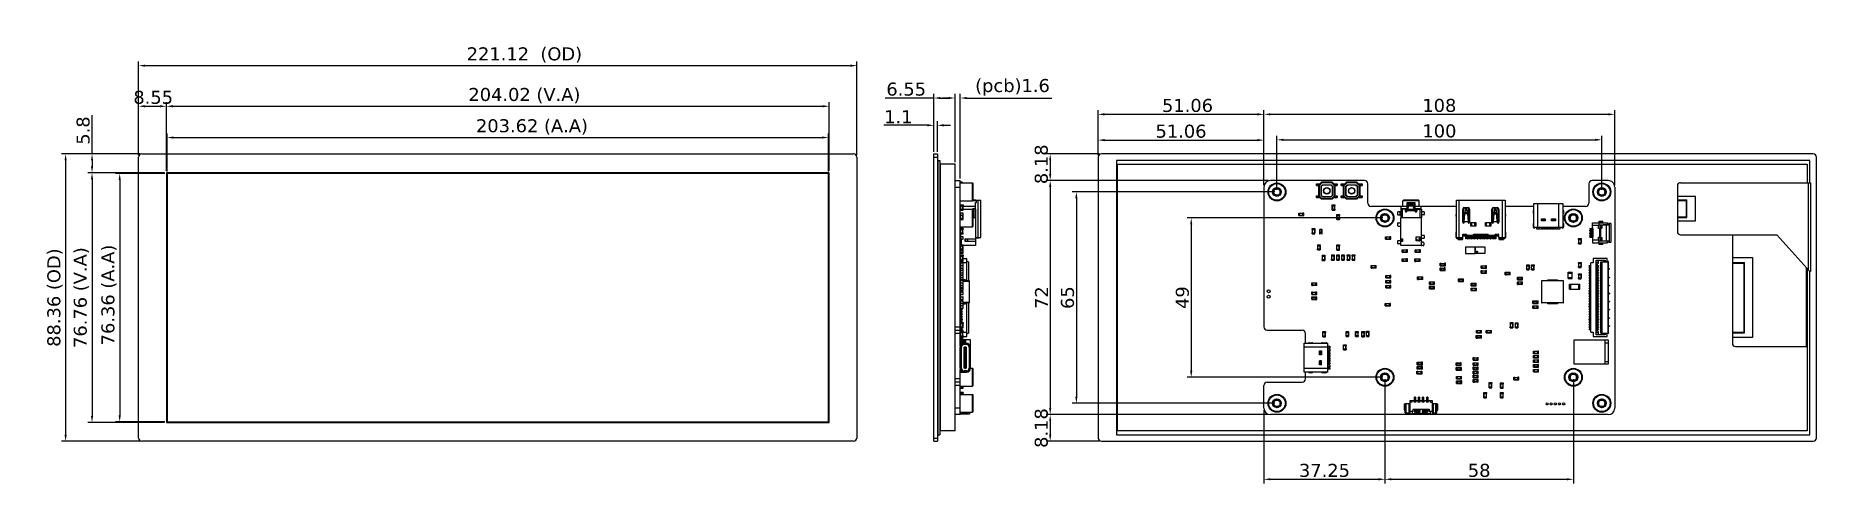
# Model space of a CAD drawing. Header units: millimetres. Extents: x -23 to 525, y 352 to 489.
import ezdxf

# ---------------------------------------------------------------- set-up
doc = ezdxf.new("R2010")
doc.units = ezdxf.units.MM
doc.header["$LTSCALE"] = 30.734
doc.header["$PDMODE"] = 3
doc.header["$PDSIZE"] = 0.3125
doc.layers.get('0').update_dxf_attribs({"linetype": 'CONTINUOUS'})
doc.layers.get('Defpoints').update_dxf_attribs({"linetype": 'CONTINUOUS'})
doc.layers.add('DIM', color=6, linetype='CONTINUOUS', lineweight=15)
doc.styles.add('Verdana', font='verdana.ttf', dxfattribs={"height": 4})
doc.dimstyles.new('aaaaaaaa 3.0', dxfattribs={"dimtxt": 4, "dimasz": 2, "dimexe": 1.25, "dimexo": 0.625, "dimtad": 1, "dimzin": 9, "dimdsep": 46, "dimtxsty": 'Verdana', "dimcen": 0, "dimazin": 0, "dimtfac": 1, "dimtofl": 0, "dimtmove": 0, "dimatfit": 3, "dimfxl": 1, "dimlwd": 25, "dimlwe": 25, "dimarcsym": 0})

msp = doc.modelspace()

# ---------------------------------------------------------------- blocks, each defined once
blk = doc.blocks.new('*D23')
at = {"layer": 'Defpoints', "color": 0}
for p in [(220.87, 467.58), (16.85, 447.11), (220.87, 447.11)]:
    blk.add_point(p, dxfattribs=at)
at = {"layer": 'DIM', "color": 0, "lineweight": 25}
for p, q in [((16.85, 447.74), (16.85, 468.83)), ((18.85, 467.58), (218.87, 467.58)), ((220.87, 447.74), (220.87, 468.83))]:
    blk.add_line(p, q, dxfattribs=at)
at = {"layer": 'DIM', "color": 0}
for points in [[(18.85, 467.92), (18.85, 467.25), (16.85, 467.58)], [(218.87, 467.25), (218.87, 467.92), (220.87, 467.58)]]:
    blk.add_solid(points, dxfattribs=at)
at = {"layer": 'DIM', "color": 0, "insert": (127.07, 470.85), "char_height": 4, "attachment_point": 5, "style": 'Verdana'}
blk.add_mtext('204.02 (V.A)', dxfattribs=at)
blk = doc.blocks.new('*D24')
at = {"layer": 'Defpoints', "color": 0}
for p in [(16.85, 447.11), (-6.03, 370.35), (16.85, 370.35)]:
    blk.add_point(p, dxfattribs=at)
at = {"layer": 'DIM', "color": 0, "lineweight": 25}
for p, q in [((16.23, 447.11), (-7.28, 447.11)), ((-6.03, 445.11), (-6.03, 372.35)), ((16.23, 370.35), (-7.28, 370.35))]:
    blk.add_line(p, q, dxfattribs=at)
at = {"layer": 'DIM', "color": 0}
for points in [[(-5.7, 445.11), (-6.36, 445.11), (-6.03, 447.11)], [(-6.36, 372.35), (-5.7, 372.35), (-6.03, 370.35)]]:
    blk.add_solid(points, dxfattribs=at)
at = {"layer": 'DIM', "color": 0, "insert": (-9.3, 408.73), "char_height": 4, "attachment_point": 5, "rotation": 90, "style": 'Verdana'}
blk.add_mtext('76.76 (V.A)', dxfattribs=at)
blk = doc.blocks.new('*D25')
at = {"layer": 'Defpoints', "color": 0}
for p in [(9.3, 452.91), (-14.16, 364.55), (9.3, 364.55)]:
    blk.add_point(p, dxfattribs=at)
at = {"layer": 'DIM', "color": 0, "lineweight": 25}
for p, q in [((8.68, 452.91), (-15.41, 452.91)), ((-14.16, 450.91), (-14.16, 366.55)), ((8.68, 364.55), (-15.41, 364.55))]:
    blk.add_line(p, q, dxfattribs=at)
at = {"layer": 'DIM', "color": 0}
for points in [[(-13.83, 450.91), (-14.5, 450.91), (-14.16, 452.91)], [(-14.5, 366.55), (-13.83, 366.55), (-14.16, 364.55)]]:
    blk.add_solid(points, dxfattribs=at)
at = {"layer": 'DIM', "color": 0, "insert": (-17.43, 408.73), "char_height": 4, "attachment_point": 5, "rotation": 90, "style": 'Verdana'}
blk.add_mtext('88.36 (OD)', dxfattribs=at)
blk = doc.blocks.new('*D26')
at = {"layer": 'Defpoints', "color": 0}
for p in [(229.42, 480.07), (8.3, 451.91), (229.42, 451.91)]:
    blk.add_point(p, dxfattribs=at)
at = {"layer": 'DIM', "color": 0, "lineweight": 25}
for p, q in [((8.3, 452.54), (8.3, 481.32)), ((10.3, 480.07), (227.42, 480.07)), ((229.42, 452.54), (229.42, 481.32))]:
    blk.add_line(p, q, dxfattribs=at)
at = {"layer": 'DIM', "color": 0}
for points in [[(10.3, 480.4), (10.3, 479.73), (8.3, 480.07)], [(227.42, 479.73), (227.42, 480.4), (229.42, 480.07)]]:
    blk.add_solid(points, dxfattribs=at)
at = {"layer": 'DIM', "color": 0, "insert": (127.07, 483.34), "char_height": 4, "attachment_point": 5, "style": 'Verdana'}
blk.add_mtext('221.12  (OD)', dxfattribs=at)
blk = doc.blocks.new('*D34')
at = {"layer": 'Defpoints', "color": 0}
for p in [(9.3, 452.91), (-6.03, 447.11), (16.85, 447.11)]:
    blk.add_point(p, dxfattribs=at)
at = {"layer": 'DIM', "color": 0, "lineweight": 25}
for p, q in [((-6.03, 452.91), (-6.03, 464.82)), ((8.68, 452.91), (-7.28, 452.91)), ((-6.03, 450.91), (-6.03, 449.11)), ((16.23, 447.11), (-7.28, 447.11))]:
    blk.add_line(p, q, dxfattribs=at)
at = {"layer": 'DIM', "color": 0}
for points in [[(-5.7, 450.91), (-6.36, 450.91), (-6.03, 452.91)], [(-6.36, 449.11), (-5.7, 449.11), (-6.03, 447.11)]]:
    blk.add_solid(points, dxfattribs=at)
at = {"layer": 'DIM', "color": 0, "insert": (-8.75, 460.11), "char_height": 4, "attachment_point": 5, "rotation": 90, "style": 'Verdana'}
blk.add_mtext('5.8', dxfattribs=at)
blk = doc.blocks.new('*D36')
at = {"layer": 'Defpoints', "color": 0}
for p in [(16.85, 467.58), (8.3, 451.91), (16.85, 447.11)]:
    blk.add_point(p, dxfattribs=at)
at = {"layer": 'DIM', "color": 0, "lineweight": 25}
for p, q in [((8.3, 452.54), (8.3, 468.83)), ((10.3, 467.58), (14.85, 467.58)), ((16.85, 447.74), (16.85, 468.83))]:
    blk.add_line(p, q, dxfattribs=at)
at = {"layer": 'DIM', "color": 0}
for points in [[(10.3, 467.92), (10.3, 467.25), (8.3, 467.58)], [(14.85, 467.25), (14.85, 467.92), (16.85, 467.58)]]:
    blk.add_solid(points, dxfattribs=at)
at = {"layer": 'DIM', "color": 0, "insert": (12.8, 470.3), "char_height": 4, "attachment_point": 5, "style": 'Verdana'}
blk.add_mtext('8.55', dxfattribs=at)
blk = doc.blocks.new('*D37')
at = {"layer": 'Defpoints', "color": 0}
for p in [(254.19, 461.72), (253.09, 452.91), (254.19, 452.91)]:
    blk.add_point(p, dxfattribs=at)
at = {"layer": 'DIM', "color": 0, "lineweight": 25}
for p, q in [((251.09, 461.72), (237.74, 461.72)), ((253.09, 453.54), (253.09, 462.97)), ((254.19, 453.54), (254.19, 462.97)), ((256.19, 461.72), (258.19, 461.72))]:
    blk.add_line(p, q, dxfattribs=at)
at = {"layer": 'DIM', "color": 0}
for points in [[(251.09, 461.39), (251.09, 462.06), (253.09, 461.72)], [(256.19, 462.06), (256.19, 461.39), (254.19, 461.72)]]:
    blk.add_solid(points, dxfattribs=at)
at = {"layer": 'DIM', "color": 0, "insert": (242.19, 464.35), "char_height": 4, "attachment_point": 5, "style": 'Verdana'}
blk.add_mtext('1.1', dxfattribs=at)
blk = doc.blocks.new('*D42')
at = {"layer": 'Defpoints', "color": 0}
for p in [(220.67, 457.96), (17.05, 446.91), (220.67, 446.91)]:
    blk.add_point(p, dxfattribs=at)
at = {"layer": 'DIM', "color": 0, "lineweight": 25}
for p, q in [((17.05, 447.54), (17.05, 459.21)), ((19.05, 457.96), (218.67, 457.96)), ((220.67, 447.54), (220.67, 459.21))]:
    blk.add_line(p, q, dxfattribs=at)
at = {"layer": 'DIM', "color": 0}
for points in [[(19.05, 458.3), (19.05, 457.63), (17.05, 457.96)], [(218.67, 457.63), (218.67, 458.3), (220.67, 457.96)]]:
    blk.add_solid(points, dxfattribs=at)
at = {"layer": 'DIM', "color": 0, "insert": (129.4, 461.23), "char_height": 4, "attachment_point": 5, "style": 'Verdana'}
blk.add_mtext('203.62 (A.A)', dxfattribs=at)
blk = doc.blocks.new('*D45')
at = {"layer": 'Defpoints', "color": 0}
for p in [(17.05, 446.91), (2.48, 370.55), (17.05, 370.55)]:
    blk.add_point(p, dxfattribs=at)
at = {"layer": 'DIM', "color": 0, "lineweight": 25}
for p, q in [((16.43, 446.91), (1.23, 446.91)), ((2.48, 444.91), (2.48, 372.55)), ((16.43, 370.55), (1.23, 370.55))]:
    blk.add_line(p, q, dxfattribs=at)
at = {"layer": 'DIM', "color": 0}
for points in [[(2.82, 444.91), (2.15, 444.91), (2.48, 446.91)], [(2.15, 372.55), (2.82, 372.55), (2.48, 370.55)]]:
    blk.add_solid(points, dxfattribs=at)
at = {"layer": 'DIM', "color": 0, "insert": (-0.79, 409.53), "char_height": 4, "attachment_point": 5, "rotation": 90, "style": 'Verdana'}
blk.add_mtext('76.36 (A.A)', dxfattribs=at)
blk = doc.blocks.new('*D46')
at = {"layer": 'Defpoints', "color": 0}
for p in [(259.64, 470.12), (253.09, 452.91), (259.64, 449.73)]:
    blk.add_point(p, dxfattribs=at)
at = {"layer": 'DIM', "color": 0, "lineweight": 25}
for p, q in [((253.09, 470.12), (238.1, 470.12)), ((253.09, 453.54), (253.09, 471.37)), ((255.09, 470.12), (257.64, 470.12)), ((259.64, 450.36), (259.64, 471.37))]:
    blk.add_line(p, q, dxfattribs=at)
at = {"layer": 'DIM', "color": 0}
for points in [[(255.09, 470.45), (255.09, 469.79), (253.09, 470.12)], [(257.64, 469.79), (257.64, 470.45), (259.64, 470.12)]]:
    blk.add_solid(points, dxfattribs=at)
at = {"layer": 'DIM', "color": 0, "insert": (244.6, 472.82), "char_height": 4, "attachment_point": 5, "style": 'Verdana'}
blk.add_mtext('6.55', dxfattribs=at)
blk = doc.blocks.new('*D47')
at = {"layer": 'Defpoints', "color": 0}
for p in [(261.24, 470.12), (259.64, 449.73), (261.24, 444.73)]:
    blk.add_point(p, dxfattribs=at)
at = {"layer": 'DIM', "color": 0, "lineweight": 25}
for p, q in [((257.64, 470.12), (255.64, 470.12)), ((259.64, 450.36), (259.64, 471.37)), ((261.24, 445.36), (261.24, 471.37)), ((263.24, 470.12), (289.42, 470.12))]:
    blk.add_line(p, q, dxfattribs=at)
at = {"layer": 'DIM', "color": 0}
for points in [[(257.64, 469.79), (257.64, 470.45), (259.64, 470.12)], [(263.24, 470.45), (263.24, 469.79), (261.24, 470.12)]]:
    blk.add_solid(points, dxfattribs=at)
at = {"layer": 'DIM', "color": 0, "insert": (277.33, 473.39), "char_height": 4, "attachment_point": 5, "style": 'Verdana'}
blk.add_mtext('(pcb)1.6', dxfattribs=at)
blk = doc.blocks.new('*D48')
at = {"layer": 'Defpoints', "color": 0}
for p in [(458.75, 457.26), (358.75, 441.23), (458.75, 441.23)]:
    blk.add_point(p, dxfattribs=at)
at = {"layer": 'DIM', "color": 0, "lineweight": 25}
for p, q in [((358.75, 441.86), (358.75, 458.51)), ((360.75, 457.26), (456.75, 457.26)), ((458.75, 441.86), (458.75, 458.51))]:
    blk.add_line(p, q, dxfattribs=at)
at = {"layer": 'DIM', "color": 0}
for points in [[(360.75, 457.6), (360.75, 456.93), (358.75, 457.26)], [(456.75, 456.93), (456.75, 457.6), (458.75, 457.26)]]:
    blk.add_solid(points, dxfattribs=at)
at = {"layer": 'DIM', "color": 0, "insert": (408.75, 459.97), "char_height": 4, "attachment_point": 5, "style": 'Verdana'}
blk.add_mtext('100', dxfattribs=at)
blk = doc.blocks.new('*D49')
at = {"layer": 'Defpoints', "color": 0}
for p in [(358.73, 441.23), (296.99, 376.23), (358.73, 376.23)]:
    blk.add_point(p, dxfattribs=at)
at = {"layer": 'DIM', "color": 0, "lineweight": 25}
for p, q in [((358.11, 441.23), (295.74, 441.23)), ((296.99, 439.23), (296.99, 378.23)), ((358.11, 376.23), (295.74, 376.23))]:
    blk.add_line(p, q, dxfattribs=at)
at = {"layer": 'DIM', "color": 0}
for points in [[(297.32, 439.23), (296.65, 439.23), (296.99, 441.23)], [(296.65, 378.23), (297.32, 378.23), (296.99, 376.23)]]:
    blk.add_solid(points, dxfattribs=at)
at = {"layer": 'DIM', "color": 0, "insert": (294.28, 408.73), "char_height": 4, "attachment_point": 5, "rotation": 90, "style": 'Verdana'}
blk.add_mtext('65', dxfattribs=at)
blk = doc.blocks.new('*D50')
at = {"layer": 'Defpoints', "color": 0}
for p in [(354.73, 465.1), (303.67, 451.91), (354.73, 442.73)]:
    blk.add_point(p, dxfattribs=at)
at = {"layer": 'DIM', "color": 0, "lineweight": 25}
for p, q in [((303.67, 452.54), (303.67, 466.35)), ((354.73, 443.36), (354.73, 466.35)), ((305.67, 465.1), (352.73, 465.1))]:
    blk.add_line(p, q, dxfattribs=at)
at = {"layer": 'DIM', "color": 0}
for points in [[(305.67, 465.43), (305.67, 464.76), (303.67, 465.1)], [(352.73, 464.76), (352.73, 465.43), (354.73, 465.1)]]:
    blk.add_solid(points, dxfattribs=at)
at = {"layer": 'DIM', "color": 0, "insert": (331.2, 467.8), "char_height": 4, "attachment_point": 5, "style": 'Verdana'}
blk.add_mtext('51.06', dxfattribs=at)
blk = doc.blocks.new('*D51')
at = {"layer": 'Defpoints', "color": 0}
for p in [(356.73, 372.73), (288.93, 364.55), (304.67, 364.55)]:
    blk.add_point(p, dxfattribs=at)
at = {"layer": 'DIM', "color": 0, "lineweight": 25}
for p, q in [((356.11, 372.73), (287.68, 372.73)), ((288.93, 370.73), (288.93, 366.55)), ((304.05, 364.55), (287.68, 364.55))]:
    blk.add_line(p, q, dxfattribs=at)
at = {"layer": 'DIM', "color": 0}
for points in [[(289.26, 370.73), (288.6, 370.73), (288.93, 372.73)], [(288.6, 366.55), (289.26, 366.55), (288.93, 364.55)]]:
    blk.add_solid(points, dxfattribs=at)
at = {"layer": 'DIM', "color": 0, "insert": (286.21, 368.61), "char_height": 4, "attachment_point": 5, "rotation": 90, "style": 'Verdana'}
blk.add_mtext('8.18', dxfattribs=at)
blk = doc.blocks.new('*D53')
at = {"layer": 'Defpoints', "color": 0}
for p in [(391.98, 433.23), (332.35, 384.23), (391.98, 384.23)]:
    blk.add_point(p, dxfattribs=at)
at = {"layer": 'DIM', "color": 0, "lineweight": 25}
for p, q in [((391.36, 433.23), (331.1, 433.23)), ((332.35, 431.23), (332.35, 386.23)), ((391.36, 384.23), (331.1, 384.23))]:
    blk.add_line(p, q, dxfattribs=at)
at = {"layer": 'DIM', "color": 0}
for points in [[(332.68, 431.23), (332.01, 431.23), (332.35, 433.23)], [(332.01, 386.23), (332.68, 386.23), (332.35, 384.23)]]:
    blk.add_solid(points, dxfattribs=at)
at = {"layer": 'DIM', "color": 0, "insert": (329.64, 408.73), "char_height": 4, "attachment_point": 5, "rotation": 90, "style": 'Verdana'}
blk.add_mtext('49', dxfattribs=at)
blk = doc.blocks.new('*D54')
at = {"layer": 'Defpoints', "color": 0}
for p in [(391.98, 384.23), (450, 384.23), (450, 352.85)]:
    blk.add_point(p, dxfattribs=at)
at = {"layer": 'DIM', "color": 0, "lineweight": 25}
for p, q in [((391.98, 383.61), (391.98, 351.6)), ((450, 383.61), (450, 351.6)), ((393.98, 352.85), (448, 352.85))]:
    blk.add_line(p, q, dxfattribs=at)
at = {"layer": 'DIM', "color": 0}
for points in [[(393.98, 353.19), (393.98, 352.52), (391.98, 352.85)], [(448, 352.52), (448, 353.19), (450, 352.85)]]:
    blk.add_solid(points, dxfattribs=at)
at = {"layer": 'DIM', "color": 0, "insert": (420.99, 355.57), "char_height": 4, "attachment_point": 5, "style": 'Verdana'}
blk.add_mtext('58', dxfattribs=at)
blk = doc.blocks.new('*D57')
at = {"layer": 'Defpoints', "color": 0}
for p in [(354.73, 457.17), (303.67, 451.91), (354.73, 442.73)]:
    blk.add_point(p, dxfattribs=at)
at = {"layer": 'DIM', "color": 0, "lineweight": 25}
for p, q in [((303.67, 452.54), (303.67, 458.42)), ((305.67, 457.17), (352.73, 457.17)), ((354.73, 443.36), (354.73, 458.42))]:
    blk.add_line(p, q, dxfattribs=at)
at = {"layer": 'DIM', "color": 0}
for points in [[(305.67, 457.51), (305.67, 456.84), (303.67, 457.17)], [(352.73, 456.84), (352.73, 457.51), (354.73, 457.17)]]:
    blk.add_solid(points, dxfattribs=at)
at = {"layer": 'DIM', "color": 0, "insert": (329.2, 459.88), "char_height": 4, "attachment_point": 5, "style": 'Verdana'}
blk.add_mtext('51.06', dxfattribs=at)
blk = doc.blocks.new('*D58')
at = {"layer": 'Defpoints', "color": 0}
for p in [(462.73, 465.1), (354.73, 442.73), (462.73, 442.73)]:
    blk.add_point(p, dxfattribs=at)
at = {"layer": 'DIM', "color": 0, "lineweight": 25}
for p, q in [((354.73, 443.36), (354.73, 466.35)), ((462.73, 443.36), (462.73, 466.35)), ((356.73, 465.1), (460.73, 465.1))]:
    blk.add_line(p, q, dxfattribs=at)
at = {"layer": 'DIM', "color": 0}
for points in [[(356.73, 465.43), (356.73, 464.76), (354.73, 465.1)], [(460.73, 464.76), (460.73, 465.43), (462.73, 465.1)]]:
    blk.add_solid(points, dxfattribs=at)
at = {"layer": 'DIM', "color": 0, "insert": (408.73, 467.81), "char_height": 4, "attachment_point": 5, "style": 'Verdana'}
blk.add_mtext('108', dxfattribs=at)
blk = doc.blocks.new('*D59')
at = {"layer": 'Defpoints', "color": 0}
for p in [(356.73, 444.73), (288.93, 372.73), (356.73, 372.73)]:
    blk.add_point(p, dxfattribs=at)
at = {"layer": 'DIM', "color": 0, "lineweight": 25}
for p, q in [((356.11, 444.73), (287.68, 444.73)), ((288.93, 442.73), (288.93, 374.73)), ((356.11, 372.73), (287.68, 372.73))]:
    blk.add_line(p, q, dxfattribs=at)
at = {"layer": 'DIM', "color": 0}
for points in [[(289.26, 442.73), (288.6, 442.73), (288.93, 444.73)], [(288.6, 374.73), (289.26, 374.73), (288.93, 372.73)]]:
    blk.add_solid(points, dxfattribs=at)
at = {"layer": 'DIM', "color": 0, "insert": (286.26, 408.73), "char_height": 4, "attachment_point": 5, "rotation": 90, "style": 'Verdana'}
blk.add_mtext('72', dxfattribs=at)
blk = doc.blocks.new('*D60')
at = {"layer": 'Defpoints', "color": 0}
for p in [(304.67, 452.91), (288.93, 444.73), (356.73, 444.73)]:
    blk.add_point(p, dxfattribs=at)
at = {"layer": 'DIM', "color": 0, "lineweight": 25}
for p, q in [((304.05, 452.91), (287.68, 452.91)), ((288.93, 450.91), (288.93, 446.73)), ((356.11, 444.73), (287.68, 444.73))]:
    blk.add_line(p, q, dxfattribs=at)
at = {"layer": 'DIM', "color": 0}
for points in [[(289.26, 450.91), (288.6, 450.91), (288.93, 452.91)], [(288.6, 446.73), (289.26, 446.73), (288.93, 444.73)]]:
    blk.add_solid(points, dxfattribs=at)
at = {"layer": 'DIM', "color": 0, "insert": (286.21, 449.74), "char_height": 4, "attachment_point": 5, "rotation": 90, "style": 'Verdana'}
blk.add_mtext('8.18', dxfattribs=at)
blk = doc.blocks.new('*D61')
at = {"layer": 'Defpoints', "color": 0}
for p in [(391.98, 384.23), (354.73, 374.73), (391.98, 352.85)]:
    blk.add_point(p, dxfattribs=at)
at = {"layer": 'DIM', "color": 0, "lineweight": 25}
for p, q in [((391.98, 383.61), (391.98, 351.6)), ((354.73, 374.11), (354.73, 351.6)), ((356.73, 352.85), (389.98, 352.85))]:
    blk.add_line(p, q, dxfattribs=at)
at = {"layer": 'DIM', "color": 0}
for points in [[(356.73, 353.19), (356.73, 352.52), (354.73, 352.85)], [(389.98, 352.52), (389.98, 353.19), (391.98, 352.85)]]:
    blk.add_solid(points, dxfattribs=at)
at = {"layer": 'DIM', "color": 0, "insert": (373.36, 355.56), "char_height": 4, "attachment_point": 5, "style": 'Verdana'}
blk.add_mtext('37.25', dxfattribs=at)

# ---------------------------------------------------------------- dimensions: what is measured, and where the dimension line sits
at = {"layer": 'DIM'}
for base, p1, p2, text, override, picture, middle in [((229.421, 480.067), (8.301, 451.911), (229.421, 451.911), '<>  (OD)', {"dimtxsty": 'Verdana'}, '*D26', (127.072, 480.067)), ((220.871, 467.585), (16.851, 447.111), (220.871, 447.111), '<> (V.A)', {"dimtxt": 4, "dimgap": 0.625, "dimtad": 1, "dimdec": 2, "dimlfac": 1, "dimpost": '<>', "dimtxsty": 'Verdana', "dimse1": 0, "dimse2": 0, "dimsd1": 0, "dimsd2": 0, "dimtofl": 0, "dimtvp": 0.1}, '*D23', (127.072, 467.585)), ((220.671, 457.963), (17.051, 446.911), (220.671, 446.911), '<> (A.A)', {"dimtxt": 4, "dimgap": 0.625, "dimtad": 1, "dimdec": 2, "dimlfac": 1, "dimpost": '<>', "dimtxsty": 'Verdana', "dimse1": 0, "dimse2": 0, "dimsd1": 0, "dimsd2": 0, "dimtofl": 0, "dimtvp": 0.1}, '*D42', (129.396, 457.963))]:
    dim = msp.add_linear_dim(base=base, p1=p1, p2=p2, text=text, dimstyle='aaaaaaaa 3.0', override=override, dxfattribs=at)
    dim.commit()
    dim.dimension.update_dxf_attribs({"geometry": picture, "text_midpoint": middle, "dimtype": 160})
for base, p1, p2, picture, middle in [((16.851, 467.585), (8.301, 451.911), (16.851, 447.111), '*D36', (12.798, 467.585)), ((259.642, 470.12), (253.092, 452.911), (259.642, 449.731), '*D46', (244.598, 470.12)), ((354.734, 465.095), (303.674, 451.911), (354.734, 442.731), '*D50', (331.204, 465.095)), ((354.734, 457.173), (303.674, 451.911), (354.734, 442.731), '*D57', (329.204, 457.173)), ((458.748, 457.265), (358.748, 441.234), (458.748, 441.234), '*D48', (408.748, 457.265))]:
    dim = msp.add_linear_dim(base=base, p1=p1, p2=p2, dimstyle='aaaaaaaa 3.0', dxfattribs=at)
    dim.commit()
    dim.dimension.update_dxf_attribs({"geometry": picture, "text_midpoint": middle, "dimtype": 160})
dim = msp.add_linear_dim(base=(261.242, 470.12), p1=(259.642, 449.731), p2=(261.242, 444.731), text='(pcb)<>', dimstyle='aaaaaaaa 3.0', override={"dimgap": 0.625, "dimtad": 1, "dimjust": 0, "dimdec": 2, "dimlfac": 1, "dimpost": '<>', "dimse1": 0, "dimse2": 0, "dimsd1": 0, "dimsd2": 0, "dimtofl": 0, "dimtvp": 0.1}, dxfattribs=at)
dim.commit()
dim.dimension.update_dxf_attribs({"geometry": '*D47', "text_midpoint": (277.332, 473.389)})
dim = msp.add_linear_dim(base=(254.192, 461.723), p1=(253.092, 452.911), p2=(254.192, 452.911), dimstyle='aaaaaaaa 3.0', override={"dimgap": 0.625, "dimtad": 1, "dimdec": 2, "dimlfac": 1, "dimpost": '<>', "dimse1": 0, "dimse2": 0, "dimsd1": 0, "dimsd2": 0, "dimtofl": 0, "dimtvp": 0.1}, dxfattribs=at)
dim.commit()
dim.dimension.update_dxf_attribs({"geometry": '*D37', "text_midpoint": (242.194, 461.723), "dimtype": 160})
for base, p1, p2, picture, middle in [((462.734, 465.095), (354.734, 442.731), (462.734, 442.731), '*D58', (408.734, 467.811)), ((391.982, 352.853), (354.734, 374.731), (391.982, 384.231), '*D61', (373.358, 355.561))]:
    dim = msp.add_linear_dim(base=base, p1=p1, p2=p2, dimstyle='aaaaaaaa 3.0', dxfattribs=at)
    dim.commit()
    dim.dimension.update_dxf_attribs({"geometry": picture, "text_midpoint": middle})
for base, p1, p2, picture, middle in [((-6.031, 447.111), (9.301, 452.911), (16.851, 447.111), '*D34', (-6.031, 460.112)), ((288.929, 444.731), (304.674, 452.911), (356.734, 444.731), '*D60', (288.929, 449.74)), ((296.988, 376.231), (358.731, 441.231), (358.734, 376.231), '*D49', (296.988, 408.731)), ((288.929, 364.551), (356.734, 372.731), (304.674, 364.551), '*D51', (288.929, 368.605))]:
    dim = msp.add_linear_dim(base=base, p1=p1, p2=p2, angle=90, dimstyle='aaaaaaaa 3.0', dxfattribs=at)
    dim.commit()
    dim.dimension.update_dxf_attribs({"geometry": picture, "text_midpoint": middle, "dimtype": 160})
dim = msp.add_linear_dim(base=(-14.163, 364.551), p1=(9.301, 452.911), p2=(9.301, 364.551), angle=90, text='<> (OD)', dimstyle='aaaaaaaa 3.0', override={"dimtxsty": 'Verdana'}, dxfattribs=at)
dim.commit()
dim.dimension.update_dxf_attribs({"geometry": '*D25', "text_midpoint": (-17.431, 408.731)})
for base, p1, p2, text, picture, middle in [((-6.031, 370.351), (16.851, 447.111), (16.851, 370.351), '<> (V.A)', '*D24', (-6.031, 408.731)), ((2.483, 370.551), (17.051, 446.911), (17.051, 370.551), '<> (A.A)', '*D45', (2.483, 409.533))]:
    dim = msp.add_linear_dim(base=base, p1=p1, p2=p2, angle=90, text=text, dimstyle='aaaaaaaa 3.0', override={"dimtxt": 4, "dimgap": 0.625, "dimtad": 1, "dimjust": 0, "dimdec": 2, "dimlfac": 1, "dimpost": '<>', "dimtxsty": 'Verdana', "dimse1": 0, "dimse2": 0, "dimsd1": 0, "dimsd2": 0, "dimtofl": 0, "dimtvp": 0.1}, dxfattribs=at)
    dim.commit()
    dim.dimension.update_dxf_attribs({"geometry": picture, "text_midpoint": middle, "dimtype": 160})
for base, p1, p2, picture, middle in [((288.929, 372.731), (356.734, 444.731), (356.734, 372.731), '*D59', (286.262, 408.731)), ((332.347, 384.231), (391.984, 433.231), (391.98, 384.231), '*D53', (329.643, 408.731))]:
    dim = msp.add_linear_dim(base=base, p1=p1, p2=p2, angle=90, dimstyle='aaaaaaaa 3.0', dxfattribs=at)
    dim.commit()
    dim.dimension.update_dxf_attribs({"geometry": picture, "text_midpoint": middle})
dim = msp.add_linear_dim(base=(449.998, 352.853), p1=(391.984, 384.231), p2=(449.998, 384.234), dimstyle='aaaaaaaa 3.0', override={"dimdec": 1}, dxfattribs=at)
dim.commit()
dim.dimension.update_dxf_attribs({"geometry": '*D54', "text_midpoint": (420.991, 355.569)})

# ---------------------------------------------------------------- linework, layer by layer
at = {"linetype": 'Continuous'}
for p, q in [((8.301, 365.551), (8.301, 451.911)), ((9.301, 452.911), (228.421, 452.911)), ((229.421, 451.911), (229.421, 365.551)), ((253.092, 364.551), (253.092, 452.911)), ((253.092, 452.911), (254.192, 452.911)), ((253.092, 451.911), (254.192, 451.911)), ((254.192, 452.911), (254.192, 364.551)), ((254.192, 450.611), (254.392, 450.611)), ((254.392, 450.911), (254.392, 366.551)), ((254.392, 450.911), (254.942, 450.911)), ((254.942, 450.911), (254.942, 366.551)), ((255.142, 367.731), (255.142, 449.731)), ((259.642, 449.731), (255.142, 449.731)), ((259.642, 367.731), (259.642, 449.731)), ((303.674, 451.911), (303.674, 365.551)), ((523.794, 452.911), (304.674, 452.911)), ((309.324, 450.911), (309.324, 366.551)), ((522.794, 450.911), (309.324, 450.911)), ((309.624, 367.731), (309.624, 449.731)), ((309.624, 449.731), (521.924, 449.731)), ((521.924, 449.731), (521.924, 444.081)), ((522.794, 444.081), (522.794, 450.911)), ((524.794, 365.551), (524.794, 451.911)), ((16.851, 447.111), (16.851, 370.351)), ((220.871, 447.111), (16.851, 447.111)), ((220.871, 370.351), (220.871, 447.111)), ((254.942, 444.081), (255.142, 444.081)), ((259.642, 444.731), (261.242, 444.731)), ((261.242, 393.818), (261.242, 444.731)), ((261.842, 444.191), (261.242, 444.191)), ((261.842, 444.191), (261.842, 443.981)), ((385.734, 444.731), (356.734, 444.731)), ((372.484, 444.191), (371.484, 443.191)), ((372.484, 444.191), (372.567, 443.991)), ((375.684, 444.191), (372.484, 444.191)), ((375.684, 444.191), (375.601, 443.991)), ((376.684, 443.191), (375.684, 444.191)), ((380.134, 444.191), (379.134, 443.191)), ((380.134, 444.191), (380.217, 443.991)), ((383.334, 444.191), (380.134, 444.191)), ((383.334, 444.191), (383.251, 443.991)), ((384.334, 443.191), (383.334, 444.191)), ((460.734, 444.731), (455.734, 444.731)), ((482.994, 444.081), (522.944, 444.081)), ((522.294, 444.081), (522.294, 417.326)), ((522.944, 444.081), (522.944, 416.771)), ((259.642, 442.731), (261.242, 442.731)), ((261.242, 443.981), (265.042, 443.981)), ((265.042, 438.481), (265.042, 443.981)), ((265.242, 443.781), (265.042, 443.981)), ((265.242, 438.681), (265.042, 438.481)), ((265.242, 438.681), (265.242, 443.781)), ((266.009, 438.743), (265.242, 438.743)), ((266.209, 438.543), (266.009, 438.743)), ((266.027, 438.726), (267.567, 438.726)), ((266.767, 427.176), (266.767, 438.726)), ((267.567, 427.176), (267.567, 438.726)), ((354.734, 442.731), (354.734, 399.731)), ((370.884, 443.191), (370.884, 443.691)), ((370.884, 443.691), (371.984, 443.691)), ((370.884, 443.191), (371.484, 443.191)), ((370.884, 439.491), (370.884, 439.991)), ((370.884, 439.991), (371.484, 439.991)), ((370.884, 439.491), (371.984, 439.491)), ((371.086, 443.691), (371.086, 443.191)), ((371.086, 439.491), (371.086, 439.991)), ((371.279, 443.691), (371.279, 443.191)), ((371.279, 439.991), (371.279, 439.491)), ((371.484, 443.191), (371.484, 439.991)), ((371.484, 443.191), (371.684, 443.108)), ((371.484, 439.991), (371.684, 440.074)), ((372.484, 438.991), (371.484, 439.991)), ((371.684, 443.108), (372.567, 443.991)), ((371.684, 443.108), (371.684, 440.074)), ((372.567, 439.191), (371.684, 440.074)), ((372.734, 443.441), (372.234, 442.941)), ((372.234, 442.941), (372.234, 440.241)), ((372.334, 442.899), (372.234, 442.941)), ((372.334, 440.282), (372.234, 440.241)), ((372.234, 440.241), (372.734, 439.741)), ((372.334, 442.899), (372.775, 443.341)), ((372.334, 442.899), (372.334, 440.282)), ((372.775, 439.841), (372.334, 440.282)), ((372.484, 438.991), (372.567, 439.191)), ((375.684, 438.991), (372.484, 438.991)), ((375.601, 443.991), (372.567, 443.991)), ((372.567, 439.191), (375.601, 439.191)), ((372.734, 443.441), (372.775, 443.341)), ((372.734, 443.441), (375.434, 443.441)), ((372.775, 439.841), (372.734, 439.741)), ((372.734, 439.741), (375.434, 439.741)), ((375.392, 443.341), (372.775, 443.341)), ((372.775, 439.841), (375.392, 439.841)), ((375.392, 443.341), (375.434, 443.441)), ((375.392, 443.341), (375.834, 442.899)), ((375.834, 440.282), (375.392, 439.841)), ((375.392, 439.841), (375.434, 439.741)), ((375.434, 443.441), (375.934, 442.941)), ((375.434, 439.741), (375.934, 440.241)), ((375.601, 443.991), (376.484, 443.108)), ((376.484, 440.074), (375.601, 439.191)), ((375.633, 439.113), (375.601, 439.191)), ((375.684, 438.991), (375.601, 439.191)), ((376.684, 439.991), (375.684, 438.991)), ((375.934, 442.941), (375.834, 442.899)), ((375.834, 440.282), (375.834, 442.899)), ((375.834, 440.282), (375.934, 440.241)), ((375.934, 440.241), (375.934, 442.941)), ((376.184, 443.691), (377.284, 443.691)), ((376.184, 439.491), (377.284, 439.491)), ((376.684, 443.191), (376.484, 443.108)), ((376.484, 440.074), (376.484, 443.108)), ((376.684, 439.991), (376.484, 440.074)), ((376.684, 439.991), (376.684, 443.191)), ((376.684, 443.191), (377.284, 443.191)), ((376.684, 439.991), (377.284, 439.991)), ((376.889, 443.191), (376.889, 443.691)), ((376.889, 439.991), (376.889, 439.491)), ((377.081, 443.191), (377.081, 443.691)), ((377.081, 439.991), (377.081, 439.491)), ((377.284, 443.691), (377.284, 443.191)), ((377.284, 439.991), (377.284, 439.491)), ((378.534, 443.191), (378.534, 443.691)), ((378.534, 443.691), (379.634, 443.691)), ((378.534, 443.191), (379.134, 443.191)), ((378.534, 439.491), (378.534, 439.991)), ((378.534, 439.991), (379.134, 439.991)), ((378.534, 439.491), (379.634, 439.491)), ((378.736, 443.691), (378.736, 443.191)), ((378.736, 439.491), (378.736, 439.991)), ((378.929, 443.691), (378.929, 443.191)), ((378.929, 439.991), (378.929, 439.491)), ((379.134, 443.191), (379.134, 439.991)), ((379.134, 443.191), (379.334, 443.108)), ((379.134, 439.991), (379.334, 440.074)), ((380.134, 438.991), (379.134, 439.991)), ((379.334, 443.108), (380.217, 443.991)), ((379.334, 443.108), (379.334, 440.074)), ((380.217, 439.191), (379.334, 440.074)), ((380.384, 443.441), (379.884, 442.941)), ((379.884, 442.941), (379.884, 440.241)), ((379.984, 442.899), (379.884, 442.941)), ((379.984, 440.282), (379.884, 440.241)), ((379.884, 440.241), (380.384, 439.741)), ((379.984, 442.899), (380.425, 443.341)), ((379.984, 442.899), (379.984, 440.282)), ((380.425, 439.841), (379.984, 440.282)), ((380.134, 438.991), (380.217, 439.191)), ((383.334, 438.991), (380.134, 438.991)), ((383.251, 443.991), (380.217, 443.991)), ((380.217, 439.191), (383.251, 439.191)), ((380.384, 443.441), (380.425, 443.341)), ((380.384, 443.441), (383.084, 443.441)), ((380.425, 439.841), (380.384, 439.741)), ((380.384, 439.741), (383.084, 439.741)), ((383.042, 443.341), (380.425, 443.341)), ((380.425, 439.841), (383.042, 439.841)), ((383.042, 443.341), (383.084, 443.441)), ((383.042, 443.341), (383.484, 442.899)), ((383.484, 440.282), (383.042, 439.841)), ((383.042, 439.841), (383.084, 439.741)), ((383.084, 443.441), (383.584, 442.941)), ((383.084, 439.741), (383.584, 440.241)), ((383.251, 443.991), (384.134, 443.108)), ((384.134, 440.074), (383.251, 439.191)), ((383.283, 439.113), (383.251, 439.191)), ((383.334, 438.991), (383.251, 439.191)), ((384.334, 439.991), (383.334, 438.991)), ((383.584, 442.941), (383.484, 442.899)), ((383.484, 440.282), (383.484, 442.899)), ((383.484, 440.282), (383.584, 440.241)), ((383.584, 440.241), (383.584, 442.941)), ((383.834, 443.691), (384.934, 443.691)), ((383.834, 439.491), (384.934, 439.491)), ((384.334, 443.191), (384.134, 443.108)), ((384.134, 440.074), (384.134, 443.108)), ((384.211, 440.042), (384.134, 440.074)), ((384.334, 439.991), (384.134, 440.074)), ((384.334, 439.991), (384.334, 443.191)), ((384.334, 443.191), (384.934, 443.191)), ((384.334, 439.991), (384.934, 439.991)), ((384.539, 443.191), (384.539, 443.691)), ((384.539, 439.991), (384.539, 439.491)), ((384.731, 443.191), (384.731, 443.691)), ((384.731, 439.991), (384.731, 439.491)), ((384.934, 443.691), (384.934, 443.191)), ((384.934, 439.991), (384.934, 439.491)), ((386.734, 437.731), (386.734, 443.731)), ((397.722, 438.743), (397.522, 438.543)), ((397.933, 438.743), (397.722, 438.743)), ((402.321, 438.743), (397.933, 438.743)), ((402.322, 438.743), (402.522, 438.543)), ((413.984, 427.176), (413.984, 438.726)), ((413.984, 438.726), (428.984, 438.726)), ((414.784, 427.176), (414.784, 438.726)), ((428.184, 427.176), (428.184, 438.726)), ((428.984, 438.726), (428.984, 427.176)), ((454.734, 443.731), (454.734, 437.731)), ((462.734, 442.731), (462.734, 374.731)), ((481.994, 443.081), (481.994, 429.081)), ((487.594, 439.831), (482.094, 439.831)), ((482.094, 432.331), (482.094, 439.831)), ((482.094, 438.831), (484.894, 438.831)), ((482.094, 438.631), (484.694, 438.631)), ((484.694, 438.631), (484.694, 433.531)), ((484.894, 433.331), (484.894, 438.831)), ((487.594, 432.331), (487.594, 439.831)), ((261.242, 438.481), (265.042, 438.481)), ((261.242, 436.743), (261.322, 436.743)), ((261.242, 435.981), (261.322, 435.981)), ((261.292, 437.257), (261.292, 436.957)), ((261.292, 437.257), (262.092, 437.257)), ((261.292, 436.957), (262.092, 436.957)), ((261.292, 435.657), (261.292, 435.957)), ((261.292, 435.957), (262.092, 435.957)), ((261.292, 435.657), (262.092, 435.657)), ((261.292, 434.704), (261.292, 433.964)), ((261.322, 435.657), (261.322, 437.257)), ((262.062, 434.734), (261.322, 434.734)), ((261.322, 432.711), (261.322, 433.934)), ((262.062, 433.934), (261.322, 433.934)), ((261.352, 436.957), (261.352, 435.957)), ((261.352, 433.934), (261.352, 433.011)), ((262.032, 436.957), (262.032, 435.957)), ((262.032, 433.934), (262.032, 433.011)), ((262.062, 435.657), (262.062, 437.257)), ((265.909, 436.743), (262.062, 436.743)), ((262.062, 435.981), (265.042, 435.981)), ((262.062, 432.711), (262.062, 433.934)), ((262.092, 437.257), (262.092, 436.957)), ((262.092, 435.657), (262.092, 435.957)), ((262.092, 433.964), (262.092, 434.704)), ((265.909, 435.993), (265.042, 435.993)), ((265.042, 430.481), (265.042, 435.981)), ((265.242, 435.781), (265.042, 435.981)), ((265.909, 435.943), (265.079, 435.943)), ((266.209, 438.543), (265.104, 438.543)), ((265.242, 430.681), (265.242, 435.781)), ((265.242, 433.343), (265.909, 433.343)), ((265.909, 433.293), (265.242, 433.293)), ((265.329, 435.993), (265.329, 435.943)), ((265.329, 433.343), (265.329, 433.293)), ((265.459, 435.943), (265.459, 433.343)), ((265.629, 435.993), (265.629, 435.943)), ((265.629, 433.343), (265.629, 433.293)), ((265.76, 435.993), (265.785, 435.937)), ((265.909, 435.993), (265.909, 437.943)), ((265.909, 437.943), (266.209, 437.943)), ((265.909, 435.943), (265.909, 433.343)), ((265.909, 433.293), (265.909, 424.743)), ((266.209, 437.943), (266.209, 438.543)), ((365.421, 433.934), (365.421, 434.734)), ((365.421, 434.734), (365.721, 434.734)), ((365.421, 434.704), (367.021, 434.704)), ((365.421, 433.964), (367.021, 433.964)), ((365.721, 433.934), (365.421, 433.934)), ((365.721, 433.934), (365.721, 434.734)), ((365.721, 434.674), (366.721, 434.674)), ((366.721, 433.994), (365.721, 433.994)), ((366.721, 433.934), (366.721, 434.734)), ((367.021, 434.734), (366.721, 434.734)), ((367.021, 433.934), (366.721, 433.934)), ((367.021, 433.934), (367.021, 434.734)), ((375.725, 437.257), (375.725, 436.957)), ((375.725, 437.257), (376.525, 437.257)), ((375.725, 436.957), (376.525, 436.957)), ((375.725, 435.657), (375.725, 435.957)), ((375.725, 435.957), (376.525, 435.957)), ((375.725, 435.657), (376.525, 435.657)), ((375.755, 435.657), (375.755, 437.257)), ((375.785, 435.957), (375.785, 436.957)), ((376.465, 436.957), (376.465, 435.957)), ((376.495, 435.657), (376.495, 437.257)), ((376.525, 437.257), (376.525, 436.957)), ((376.525, 435.957), (376.525, 435.657)), ((377.174, 434.311), (377.174, 434.011)), ((377.174, 434.311), (377.974, 434.311)), ((377.174, 434.011), (377.974, 434.011)), ((377.204, 432.711), (377.204, 434.311)), ((377.234, 433.011), (377.234, 434.011)), ((377.914, 434.011), (377.914, 433.011)), ((377.944, 432.711), (377.944, 434.311)), ((377.974, 434.311), (377.974, 434.011)), ((396.872, 436.731), (387.734, 436.731)), ((395.872, 434.943), (395.872, 434.343)), ((396.795, 435.143), (396.072, 435.143)), ((396.072, 434.143), (396.822, 434.143)), ((396.622, 434.143), (396.622, 435.143)), ((396.822, 435.943), (396.822, 433.343)), ((398.272, 435.943), (396.822, 435.943)), ((396.822, 433.343), (403.222, 433.343)), ((396.872, 436.743), (396.872, 435.993)), ((398.834, 436.743), (396.872, 436.743)), ((398.61, 435.993), (396.872, 435.993)), ((396.872, 424.743), (396.872, 433.293)), ((403.172, 433.293), (396.872, 433.293)), ((397.102, 435.993), (397.102, 435.943)), ((397.102, 433.343), (397.102, 433.293)), ((397.272, 435.943), (397.272, 433.343)), ((397.402, 435.993), (397.402, 435.943)), ((397.402, 433.343), (397.402, 433.293)), ((397.522, 436.743), (397.522, 438.543)), ((402.522, 438.543), (397.522, 438.543)), ((398.272, 435.293), (398.272, 435.943)), ((399.272, 437.943), (398.322, 435.143)), ((398.714, 435.143), (398.322, 435.143)), ((398.757, 435.208), (399.573, 437.45)), ((401.219, 435.393), (398.824, 435.393)), ((398.834, 436.743), (398.834, 437.943)), ((398.834, 437.943), (401.209, 437.943)), ((399.011, 435.906), (401.033, 435.906)), ((399.386, 436.937), (400.658, 436.937)), ((399.467, 437.893), (400.577, 437.893)), ((399.506, 437.267), (400.537, 437.267)), ((400.009, 437.549), (400.022, 437.584)), ((400.009, 437.549), (400.034, 437.549)), ((400.022, 437.584), (400.022, 437.72)), ((400.034, 437.549), (400.022, 437.584)), ((401.287, 435.208), (400.471, 437.45)), ((401.722, 435.143), (400.772, 437.943)), ((401.209, 437.943), (401.209, 436.743)), ((403.172, 436.743), (401.209, 436.743)), ((401.321, 435.343), (401.632, 435.343)), ((401.322, 435.167), (401.322, 435.343)), ((401.722, 435.143), (401.329, 435.143)), ((401.365, 435.179), (401.561, 435.21)), ((401.365, 435.143), (401.365, 435.179)), ((403.172, 435.993), (401.433, 435.993)), ((401.572, 435.143), (401.572, 435.243)), ((401.688, 435.243), (401.572, 435.243)), ((401.772, 435.943), (401.772, 435.293)), ((401.772, 435.943), (403.222, 435.943)), ((402.522, 436.743), (402.522, 438.543)), ((402.642, 435.993), (402.642, 435.943)), ((402.642, 433.343), (402.642, 433.293)), ((402.772, 433.343), (402.772, 435.943)), ((402.862, 433.343), (402.862, 433.293)), ((402.922, 433.343), (402.922, 433.293)), ((402.942, 435.943), (402.942, 435.993)), ((402.942, 433.293), (402.942, 433.343)), ((403.172, 435.993), (403.172, 436.743)), ((413.984, 436.731), (403.172, 436.731)), ((403.172, 433.293), (403.172, 424.743)), ((403.222, 435.943), (403.222, 433.343)), ((403.922, 435.143), (403.222, 435.143)), ((403.922, 434.143), (403.222, 434.143)), ((404.172, 434.393), (404.172, 434.893)), ((413.884, 433.731), (413.884, 434.331)), ((415.909, 431.926), (415.909, 435.926)), ((416.084, 435.726), (416.323, 436.409)), ((416.084, 435.726), (416.084, 431.926)), ((416.311, 436.376), (416.759, 436.376)), ((416.408, 432.081), (416.684, 435.736)), ((416.409, 436.426), (417.559, 436.426)), ((417.375, 434.53), (416.593, 434.53)), ((416.599, 434.609), (417.369, 434.609)), ((416.627, 434.978), (417.341, 434.978)), ((416.672, 435.585), (417.295, 435.585)), ((416.684, 435.736), (417.284, 435.736)), ((416.759, 435.736), (416.759, 436.426)), ((417.209, 436.175), (416.759, 436.175)), ((417.209, 436.12), (416.759, 436.119)), ((417.209, 435.736), (417.209, 436.426)), ((417.209, 436.376), (417.759, 436.376)), ((417.284, 435.736), (417.559, 432.081)), ((417.759, 431.926), (417.759, 436.376)), ((417.982, 436.175), (417.759, 436.175)), ((418.02, 436.119), (417.759, 436.119)), ((418.059, 435.676), (417.759, 435.676)), ((418.059, 435.926), (418.059, 431.926)), ((424.909, 431.926), (424.909, 435.926)), ((425.209, 435.676), (424.909, 435.676)), ((425.209, 436.12), (424.948, 436.119)), ((425.209, 436.175), (424.985, 436.175)), ((425.209, 431.926), (425.209, 436.376)), ((425.209, 436.376), (425.759, 436.376)), ((425.409, 436.426), (426.559, 436.426)), ((425.409, 432.081), (425.593, 434.53)), ((425.593, 434.53), (425.684, 435.736)), ((425.593, 434.53), (426.375, 434.53)), ((425.599, 434.609), (426.369, 434.609)), ((425.627, 434.978), (426.341, 434.978)), ((425.672, 435.585), (426.295, 435.585)), ((425.684, 435.736), (426.284, 435.736)), ((425.759, 435.736), (425.759, 436.426)), ((426.209, 436.175), (425.759, 436.175)), ((426.209, 436.12), (425.759, 436.119)), ((426.209, 435.736), (426.209, 436.426)), ((426.656, 436.376), (426.209, 436.376)), ((426.559, 432.081), (426.284, 435.736)), ((426.884, 435.726), (426.645, 436.409)), ((426.884, 431.926), (426.884, 435.726)), ((427.059, 435.926), (427.059, 431.926)), ((437.814, 436.731), (428.984, 436.731)), ((429.084, 434.331), (429.084, 433.731)), ((437.664, 434.736), (437.664, 435.536)), ((437.814, 430.396), (437.814, 437.696)), ((437.814, 437.696), (446.754, 437.696)), ((439.064, 430.396), (439.064, 437.696)), ((445.504, 430.396), (445.504, 437.696)), ((446.754, 437.696), (446.754, 430.396)), ((453.734, 436.731), (446.754, 436.731)), ((446.904, 435.536), (446.904, 434.736)), ((482.094, 433.531), (484.694, 433.531)), ((482.094, 433.331), (484.894, 433.331)), ((261.242, 430.481), (265.042, 430.481)), ((261.242, 430.396), (261.387, 430.396)), ((261.292, 429.796), (261.242, 429.796)), ((261.242, 429.308), (261.293, 429.308)), ((261.292, 429.176), (261.242, 429.176)), ((261.409, 427.893), (261.242, 427.893)), ((261.292, 429.508), (261.264, 429.508)), ((261.277, 429.508), (261.277, 429.796)), ((261.277, 429.176), (261.277, 429.308)), ((261.292, 432.711), (261.292, 433.011)), ((261.292, 433.011), (262.092, 433.011)), ((261.292, 432.711), (262.092, 432.711)), ((261.292, 429.989), (261.292, 429.689)), ((262.092, 429.989), (261.292, 429.989)), ((261.292, 429.689), (262.092, 429.689)), ((261.292, 428.389), (261.292, 429.591)), ((261.322, 429.591), (261.292, 429.591)), ((261.292, 428.689), (262.092, 428.689)), ((261.292, 428.389), (262.092, 428.389)), ((261.309, 427.943), (261.309, 427.893)), ((261.409, 427.943), (261.309, 427.943)), ((261.322, 429.989), (261.322, 428.389)), ((261.352, 428.689), (261.352, 429.689)), ((261.387, 429.989), (261.387, 430.481)), ((261.409, 430.481), (261.409, 429.989)), ((261.809, 430.063), (261.409, 430.063)), ((261.409, 427.459), (261.409, 428.391)), ((261.409, 427.593), (261.559, 427.593)), ((261.509, 427.459), (261.509, 427.593)), ((261.559, 427.593), (261.559, 427.459)), ((261.759, 430.481), (261.759, 430.292)), ((261.809, 430.481), (261.809, 430.063)), ((262.032, 428.689), (262.032, 429.689)), ((262.062, 428.389), (262.062, 429.989)), ((262.092, 432.711), (262.092, 433.011)), ((262.092, 429.989), (262.092, 429.689)), ((262.092, 428.389), (262.092, 428.689)), ((265.242, 430.681), (265.042, 430.481)), ((369.619, 429.689), (369.619, 429.989)), ((369.619, 429.989), (370.419, 429.989)), ((369.619, 429.689), (370.419, 429.689)), ((369.619, 428.389), (369.619, 428.689)), ((369.619, 428.689), (370.419, 428.689)), ((369.619, 428.389), (370.419, 428.389)), ((369.649, 428.389), (369.649, 429.989)), ((369.679, 428.689), (369.679, 429.689)), ((370.359, 429.689), (370.359, 428.689)), ((370.389, 428.389), (370.389, 429.989)), ((370.419, 429.989), (370.419, 429.689)), ((370.419, 428.389), (370.419, 428.689)), ((371.847, 429.591), (371.847, 428.391)), ((371.897, 429.591), (371.847, 429.591)), ((371.847, 428.391), (372.047, 428.391)), ((371.897, 429.691), (371.897, 428.691)), ((371.946, 429.642), (371.897, 429.691)), ((372.597, 429.691), (371.897, 429.691)), ((371.897, 428.691), (371.946, 428.739)), ((372.597, 428.691), (371.897, 428.691)), ((371.926, 429.662), (371.926, 428.719)), ((372.569, 429.662), (371.926, 429.662)), ((372.569, 428.719), (371.926, 428.719)), ((371.946, 428.739), (371.946, 429.642)), ((372.549, 429.642), (371.946, 429.642)), ((372.549, 428.739), (371.946, 428.739)), ((372.447, 428.391), (372.647, 428.391)), ((372.549, 429.642), (372.597, 429.691)), ((372.549, 428.739), (372.549, 429.642)), ((372.597, 428.691), (372.549, 428.739)), ((372.569, 428.719), (372.569, 429.662)), ((372.597, 429.691), (372.597, 428.691)), ((372.647, 429.591), (372.597, 429.591)), ((372.647, 428.391), (372.647, 429.591)), ((377.174, 432.711), (377.174, 433.011)), ((377.174, 433.011), (377.974, 433.011)), ((377.174, 432.711), (377.974, 432.711)), ((377.974, 433.011), (377.974, 432.711)), ((395.872, 431.543), (395.872, 430.943)), ((396.072, 431.743), (396.872, 431.743)), ((396.072, 430.743), (396.872, 430.743)), ((403.172, 427.943), (403.922, 427.943)), ((404.172, 427.193), (404.172, 427.693)), ((413.884, 427.251), (413.884, 428.851)), ((415.909, 431.926), (416.409, 431.926)), ((415.958, 431.776), (416.359, 431.776)), ((415.984, 427.176), (415.984, 428.126)), ((426.984, 427.786), (415.984, 427.786)), ((426.984, 427.626), (415.984, 427.626)), ((416.084, 432.076), (416.408, 432.076)), ((416.084, 428.226), (417.004, 428.226)), ((416.409, 432.081), (416.409, 431.926)), ((417.559, 432.081), (416.409, 432.081)), ((416.884, 426.774), (416.884, 427.626)), ((417.304, 427.926), (417.004, 428.226)), ((417.084, 427.626), (417.084, 426.774)), ((417.304, 427.926), (419.064, 427.926)), ((417.384, 426.776), (417.384, 427.626)), ((417.559, 431.926), (417.559, 432.081)), ((417.559, 432.076), (417.759, 432.076)), ((417.559, 431.926), (418.025, 431.926)), ((417.584, 427.626), (417.584, 426.776)), ((417.608, 431.776), (418.009, 431.776)), ((417.884, 426.774), (417.884, 427.626)), ((418.05, 431.89), (418.025, 431.926)), ((418.084, 427.626), (418.084, 426.774)), ((418.384, 430.676), (418.384, 431.876)), ((418.384, 431.876), (419.984, 431.876)), ((419.984, 430.676), (418.384, 430.676)), ((418.384, 426.776), (418.384, 427.626)), ((418.584, 427.626), (418.584, 426.776)), ((418.684, 430.676), (418.684, 431.876)), ((418.884, 426.774), (418.884, 427.626)), ((419.364, 428.226), (419.064, 427.926)), ((419.084, 427.626), (419.084, 426.774)), ((419.364, 428.226), (423.604, 428.226)), ((419.384, 426.776), (419.384, 427.626)), ((419.584, 427.626), (419.584, 426.776)), ((419.684, 430.676), (419.684, 431.876)), ((419.884, 426.774), (419.884, 427.626)), ((419.984, 431.876), (419.984, 430.676)), ((420.084, 427.626), (420.084, 426.774)), ((420.384, 426.776), (420.384, 427.626)), ((420.584, 427.626), (420.584, 426.776)), ((420.884, 426.774), (420.884, 427.626)), ((421.084, 427.626), (421.084, 426.774)), ((421.384, 426.776), (421.384, 427.626)), ((421.584, 427.626), (421.584, 426.776)), ((421.884, 426.774), (421.884, 427.626)), ((422.084, 427.626), (422.084, 426.774)), ((422.384, 426.776), (422.384, 427.626)), ((422.584, 427.626), (422.584, 426.776)), ((422.884, 426.774), (422.884, 427.626)), ((422.984, 430.676), (422.984, 431.876)), ((422.984, 431.876), (424.584, 431.876)), ((424.584, 430.676), (422.984, 430.676)), ((423.084, 427.626), (423.084, 426.774)), ((423.284, 430.676), (423.284, 431.876)), ((423.384, 426.776), (423.384, 427.626)), ((423.584, 427.626), (423.584, 426.776)), ((423.904, 427.926), (423.604, 428.226)), ((423.884, 426.774), (423.884, 427.626)), ((423.904, 427.926), (425.664, 427.926)), ((424.084, 427.626), (424.084, 426.774)), ((424.284, 430.676), (424.284, 431.876)), ((424.384, 426.776), (424.384, 427.626)), ((424.584, 431.876), (424.584, 430.676)), ((424.584, 427.626), (424.584, 426.776)), ((424.884, 426.774), (424.884, 427.626)), ((424.917, 431.89), (424.942, 431.926)), ((424.942, 431.926), (425.409, 431.926)), ((424.958, 431.776), (425.359, 431.776)), ((425.084, 427.626), (425.084, 426.774)), ((425.209, 432.076), (425.409, 432.076)), ((425.384, 426.776), (425.384, 427.626)), ((425.409, 432.081), (425.409, 431.926)), ((426.559, 432.081), (425.409, 432.081)), ((425.584, 427.626), (425.584, 426.776)), ((425.964, 428.226), (425.664, 427.926)), ((425.884, 426.774), (425.884, 427.626)), ((425.964, 428.226), (426.884, 428.226)), ((426.084, 427.626), (426.084, 426.774)), ((426.559, 431.926), (426.559, 432.081)), ((426.559, 432.076), (426.884, 432.076)), ((426.559, 431.926), (427.059, 431.926)), ((426.608, 431.776), (427.009, 431.776)), ((426.984, 428.126), (426.984, 427.176)), ((429.084, 428.851), (429.084, 427.251)), ((437.664, 430.416), (437.664, 431.516)), ((437.814, 430.396), (446.754, 430.396)), ((438.734, 429.796), (438.734, 430.396)), ((439.334, 429.796), (438.734, 429.796)), ((439.334, 430.396), (439.334, 429.796)), ((439.534, 429.796), (439.534, 430.396)), ((440.134, 429.796), (439.534, 429.796)), ((440.133, 432.996), (441.333, 432.996)), ((440.133, 432.296), (440.133, 432.996)), ((440.233, 432.896), (440.133, 432.996)), ((440.233, 432.396), (440.133, 432.296)), ((441.333, 432.296), (440.133, 432.296)), ((440.134, 430.396), (440.134, 429.796)), ((440.233, 432.896), (441.233, 432.896)), ((440.233, 432.896), (440.233, 432.396)), ((441.233, 432.396), (440.233, 432.396)), ((440.384, 429.796), (440.384, 430.396)), ((440.684, 429.796), (440.384, 429.796)), ((440.434, 432.896), (440.434, 432.699)), ((440.634, 432.699), (440.634, 432.896)), ((440.684, 430.396), (440.684, 429.796)), ((440.884, 429.796), (440.884, 430.396)), ((441.184, 429.796), (440.884, 429.796)), ((440.934, 432.896), (440.934, 432.699)), ((441.134, 432.699), (441.134, 432.896)), ((441.184, 430.396), (441.184, 429.796)), ((441.333, 432.996), (441.233, 432.896)), ((441.233, 432.896), (441.233, 432.396)), ((441.333, 432.296), (441.233, 432.396)), ((441.333, 432.996), (441.333, 432.296)), ((441.384, 429.796), (441.384, 430.396)), ((441.684, 429.796), (441.384, 429.796)), ((441.684, 430.396), (441.684, 429.796)), ((441.884, 429.796), (441.884, 430.396)), ((442.184, 429.796), (441.884, 429.796)), ((442.184, 430.396), (442.184, 429.796)), ((442.384, 429.796), (442.384, 430.396)), ((442.684, 429.796), (442.384, 429.796)), ((442.684, 430.396), (442.684, 429.796)), ((442.884, 429.796), (442.884, 430.396)), ((443.184, 429.796), (442.884, 429.796)), ((443.184, 430.396), (443.184, 429.796)), ((443.234, 432.996), (444.434, 432.996)), ((443.234, 432.296), (443.234, 432.996)), ((443.234, 432.996), (443.334, 432.896)), ((443.334, 432.396), (443.234, 432.296)), ((444.434, 432.296), (443.234, 432.296)), ((444.334, 432.896), (443.334, 432.896)), ((443.334, 432.396), (443.334, 432.896)), ((443.334, 432.396), (444.334, 432.396)), ((443.384, 429.796), (443.384, 430.396)), ((443.684, 429.796), (443.384, 429.796)), ((443.434, 432.896), (443.434, 432.699)), ((443.634, 432.699), (443.634, 432.896)), ((443.684, 430.396), (443.684, 429.796)), ((443.884, 429.796), (443.884, 430.396)), ((444.184, 429.796), (443.884, 429.796)), ((443.934, 432.896), (443.934, 432.699)), ((444.134, 432.699), (444.134, 432.896)), ((444.184, 430.396), (444.184, 429.796)), ((444.434, 432.996), (444.334, 432.896)), ((444.334, 432.896), (444.334, 432.396)), ((444.434, 432.296), (444.334, 432.396)), ((444.434, 432.996), (444.434, 432.296)), ((444.434, 429.796), (444.434, 430.396)), ((445.034, 429.796), (444.434, 429.796)), ((445.034, 430.396), (445.034, 429.796)), ((445.234, 429.796), (445.234, 430.396)), ((445.834, 429.796), (445.234, 429.796)), ((445.834, 430.396), (445.834, 429.796)), ((446.904, 431.516), (446.904, 430.416)), ((455.096, 430.008), (455.383, 430.008)), ((455.096, 430.008), (455.096, 429.808)), ((455.096, 429.808), (456.096, 429.808)), ((455.096, 429.508), (455.383, 429.508)), ((455.096, 429.308), (455.096, 429.508)), ((455.096, 429.308), (456.096, 429.308)), ((455.096, 429.008), (455.383, 429.008)), ((455.096, 428.808), (455.096, 429.008)), ((455.096, 428.808), (456.096, 428.808)), ((455.096, 428.508), (455.383, 428.508)), ((455.096, 428.308), (455.096, 428.508)), ((455.096, 428.308), (456.096, 428.308)), ((455.096, 428.008), (455.383, 428.008)), ((455.096, 427.808), (455.096, 428.008)), ((455.096, 427.808), (456.096, 427.808)), ((455.296, 430.008), (455.296, 429.808)), ((455.296, 429.308), (455.296, 429.508)), ((455.296, 428.808), (455.296, 429.008)), ((455.296, 428.308), (455.296, 428.508)), ((455.296, 427.808), (455.296, 428.008)), ((455.396, 430.008), (455.783, 430.008)), ((455.396, 430.008), (455.396, 429.808)), ((455.396, 429.508), (455.783, 429.508)), ((455.396, 429.308), (455.396, 429.508)), ((455.396, 429.008), (455.783, 429.008)), ((455.396, 428.808), (455.396, 429.008)), ((455.396, 428.508), (455.783, 428.508)), ((455.396, 428.308), (455.396, 428.508)), ((455.396, 428.008), (455.783, 428.008)), ((455.396, 427.808), (455.396, 428.008)), ((455.496, 430.008), (455.496, 429.808)), ((455.496, 429.308), (455.496, 429.508)), ((455.496, 428.808), (455.496, 429.008)), ((455.496, 428.308), (455.496, 428.508)), ((455.496, 427.808), (455.496, 428.008)), ((455.696, 430.008), (455.696, 429.808)), ((455.696, 429.308), (455.696, 429.508)), ((455.696, 428.808), (455.696, 429.008)), ((455.696, 428.308), (455.696, 428.508)), ((455.696, 427.808), (455.696, 428.008)), ((455.796, 430.008), (456.094, 430.008)), ((455.796, 430.008), (455.796, 429.808)), ((455.796, 429.508), (456.096, 429.508)), ((455.796, 429.308), (455.796, 429.508)), ((455.796, 429.008), (456.096, 429.008)), ((455.796, 428.808), (455.796, 429.008)), ((455.796, 428.508), (456.096, 428.508)), ((455.796, 428.308), (455.796, 428.508)), ((455.796, 428.008), (456.096, 428.008)), ((455.796, 427.808), (455.796, 428.008)), ((455.896, 431.708), (460.496, 431.708)), ((455.896, 430.108), (455.896, 431.708)), ((457.796, 430.858), (455.896, 430.858)), ((456.096, 430.006), (455.896, 430.108)), ((455.896, 429.708), (456.094, 429.809)), ((455.896, 429.608), (455.896, 429.708)), ((456.094, 429.508), (455.896, 429.608)), ((455.896, 429.208), (456.094, 429.309)), ((455.896, 429.108), (455.896, 429.208)), ((456.094, 429.008), (455.896, 429.108)), ((455.896, 428.708), (456.028, 428.775)), ((455.896, 428.708), (455.896, 428.608)), ((456.094, 428.508), (455.896, 428.608)), ((455.896, 428.208), (456.094, 428.309)), ((455.896, 428.208), (455.896, 428.108)), ((456.094, 428.008), (455.896, 428.108)), ((455.896, 427.708), (456.094, 427.809)), ((455.896, 427.708), (455.896, 427.608)), ((456.094, 427.508), (455.896, 427.608)), ((456.028, 428.775), (456.094, 428.809)), ((456.096, 427.311), (456.096, 430.006)), ((457.696, 430.033), (457.696, 430.858)), ((457.696, 430.443), (457.846, 430.443)), ((457.846, 430.331), (457.696, 430.331)), ((458.296, 430.033), (457.696, 430.033)), ((457.796, 431.708), (457.796, 430.858)), ((457.796, 431.108), (460.796, 431.108)), ((457.846, 430.108), (457.846, 431.108)), ((457.846, 430.108), (458.696, 430.108)), ((457.896, 432.208), (459.096, 432.208)), ((457.896, 431.708), (457.896, 432.208)), ((457.896, 432.008), (459.096, 432.008)), ((457.896, 431.958), (459.096, 431.958)), ((458.123, 427.283), (458.123, 430.033)), ((458.196, 431.108), (458.196, 430.108)), ((458.296, 427.283), (458.296, 430.033)), ((458.396, 430.008), (458.296, 430.008)), ((458.296, 429.808), (458.396, 429.808)), ((458.396, 429.508), (458.296, 429.508)), ((458.296, 429.308), (458.396, 429.308)), ((458.396, 429.008), (458.296, 429.008)), ((458.296, 428.808), (458.396, 428.808)), ((458.396, 428.508), (458.296, 428.508)), ((458.296, 428.308), (458.396, 428.308)), ((458.396, 428.008), (458.296, 428.008)), ((458.296, 427.808), (458.396, 427.808)), ((458.369, 429.808), (458.369, 430.008)), ((458.369, 429.308), (458.369, 429.508)), ((458.369, 428.808), (458.369, 429.008)), ((458.369, 428.308), (458.369, 428.508)), ((458.369, 427.808), (458.369, 428.008)), ((458.396, 427.208), (458.396, 430.108)), ((458.496, 430.108), (458.496, 431.108)), ((458.696, 431.108), (458.696, 430.108)), ((459.096, 431.708), (459.096, 432.208)), ((459.146, 431.258), (460.496, 431.258)), ((459.146, 431.108), (459.146, 431.258)), ((460.066, 431.108), (460.066, 426.208)), ((460.496, 431.108), (460.496, 431.708)), ((461.496, 431.508), (460.796, 431.508)), ((460.796, 431.508), (460.796, 431.108)), ((461.096, 425.808), (461.096, 431.508)), ((461.496, 431.508), (461.496, 425.808)), ((482.094, 432.331), (487.594, 432.331)), ((482.994, 428.081), (512.61, 428.081)), ((498.924, 428.081), (498.924, 394.731)), ((512.61, 428.081), (522.794, 416.771)), ((261.242, 426.593), (261.409, 426.593)), ((261.277, 425.958), (261.277, 425.358)), ((261.292, 427.429), (261.292, 426.689)), ((261.292, 426.593), (261.292, 426.565)), ((261.292, 426.565), (261.387, 426.565)), ((261.292, 425.265), (261.292, 425.565)), ((261.296, 425.565), (261.292, 425.565)), ((261.292, 424.991), (261.292, 424.651)), ((261.292, 424.991), (262.092, 424.991)), ((261.292, 424.691), (262.092, 424.691)), ((261.292, 424.651), (261.306, 424.651)), ((261.292, 423.919), (261.292, 424.319)), ((261.292, 424.319), (261.312, 424.314)), ((261.292, 422.691), (261.292, 423.691)), ((261.292, 423.691), (262.092, 423.691)), ((261.292, 423.391), (262.092, 423.391)), ((261.292, 423.351), (262.092, 423.351)), ((261.292, 422.658), (261.292, 422.319)), ((261.292, 422.319), (261.312, 422.319)), ((261.309, 426.243), (261.309, 424.991)), ((261.309, 426.243), (261.559, 426.243)), ((261.309, 426.043), (261.509, 426.043)), ((261.309, 425.443), (261.509, 425.443)), ((261.509, 425.243), (261.309, 425.243)), ((261.312, 422.329), (261.312, 422.661)), ((262.062, 422.329), (261.312, 422.329)), ((262.062, 427.459), (261.322, 427.459)), ((262.062, 426.659), (261.322, 426.659)), ((261.322, 426.593), (261.322, 426.243)), ((261.322, 423.351), (261.322, 424.991)), ((262.062, 422.661), (261.322, 422.661)), ((261.352, 426.243), (261.352, 426.565)), ((261.352, 424.691), (261.352, 423.691)), ((261.409, 426.576), (261.387, 426.576)), ((261.409, 426.243), (261.409, 426.659)), ((261.409, 424.991), (261.409, 425.243)), ((261.509, 425.243), (261.509, 426.243)), ((261.559, 426.659), (261.559, 424.991)), ((262.032, 424.691), (262.032, 423.691)), ((262.062, 423.351), (262.062, 424.991)), ((262.062, 424.651), (262.092, 424.651)), ((262.062, 422.661), (262.062, 422.329)), ((262.092, 426.689), (262.092, 427.429)), ((262.092, 424.991), (262.092, 424.651)), ((265.909, 424.743), (262.092, 424.743)), ((262.092, 422.691), (262.092, 423.691)), ((262.709, 425.943), (262.709, 426.843)), ((262.709, 426.843), (265.909, 426.843)), ((265.909, 425.943), (262.709, 425.943)), ((262.742, 426.293), (262.742, 426.493)), ((262.742, 426.493), (262.816, 426.493)), ((262.816, 426.293), (262.742, 426.293)), ((262.816, 426.493), (262.816, 426.293)), ((263.434, 426.693), (263.002, 426.693)), ((263.002, 426.093), (263.434, 426.093)), ((263.434, 426.693), (263.434, 426.093)), ((265.909, 427.126), (267.067, 427.126)), ((265.967, 427.176), (267.567, 427.176)), ((267.067, 427.126), (267.067, 427.176)), ((371.253, 424.991), (371.253, 424.691)), ((371.253, 424.991), (372.053, 424.991)), ((371.253, 424.691), (372.053, 424.691)), ((371.253, 423.391), (371.253, 423.691)), ((371.253, 423.691), (372.053, 423.691)), ((371.253, 423.391), (372.053, 423.391)), ((371.283, 423.391), (371.283, 424.991)), ((371.313, 423.691), (371.313, 424.691)), ((371.993, 424.691), (371.993, 423.691)), ((372.023, 423.391), (372.023, 424.991)), ((372.053, 424.991), (372.053, 424.691)), ((372.053, 423.691), (372.053, 423.391)), ((377.146, 424.651), (377.146, 424.951)), ((377.146, 424.951), (377.946, 424.951)), ((377.146, 424.651), (377.946, 424.651)), ((377.146, 423.351), (377.146, 423.651)), ((377.146, 423.651), (377.946, 423.651)), ((377.146, 423.351), (377.946, 423.351)), ((377.176, 423.351), (377.176, 424.951)), ((377.206, 423.651), (377.206, 424.651)), ((377.886, 424.651), (377.886, 423.651)), ((377.916, 423.351), (377.916, 424.951)), ((377.946, 424.951), (377.946, 424.651)), ((377.946, 423.351), (377.946, 423.651)), ((392.171, 426.659), (392.171, 427.459)), ((392.171, 427.459), (392.471, 427.459)), ((392.171, 427.429), (393.771, 427.429)), ((392.171, 426.689), (393.771, 426.689)), ((392.471, 426.659), (392.171, 426.659)), ((392.471, 426.659), (392.471, 427.459)), ((392.471, 427.399), (393.471, 427.399)), ((393.471, 426.719), (392.471, 426.719)), ((393.471, 426.659), (393.471, 427.459)), ((393.771, 427.459), (393.471, 427.459)), ((393.771, 426.659), (393.471, 426.659)), ((393.771, 426.659), (393.771, 427.459)), ((395.872, 426.043), (395.872, 425.443)), ((396.872, 426.243), (396.072, 426.243)), ((396.872, 425.243), (396.072, 425.243)), ((396.872, 426.843), (397.372, 426.843)), ((397.372, 425.943), (396.872, 425.943)), ((403.172, 424.743), (396.872, 424.743)), ((397.125, 426.493), (397.125, 426.293)), ((397.372, 426.693), (397.199, 426.693)), ((397.199, 426.093), (397.372, 426.093)), ((397.331, 422.661), (397.331, 423.461)), ((397.331, 423.461), (397.631, 423.461)), ((397.331, 423.431), (398.931, 423.431)), ((397.331, 422.691), (398.931, 422.691)), ((397.631, 422.661), (397.331, 422.661)), ((397.372, 426.843), (397.372, 425.943)), ((397.631, 422.661), (397.631, 423.461)), ((397.631, 423.401), (398.631, 423.401)), ((398.631, 422.721), (397.631, 422.721)), ((398.631, 422.661), (398.631, 423.461)), ((398.931, 423.461), (398.631, 423.461)), ((398.931, 422.661), (398.631, 422.661)), ((398.931, 422.661), (398.931, 423.461)), ((401.274, 422.661), (401.274, 423.461)), ((401.274, 423.461), (401.574, 423.461)), ((401.274, 423.431), (402.874, 423.431)), ((401.274, 422.691), (402.874, 422.691)), ((401.574, 422.661), (401.274, 422.661)), ((401.574, 422.661), (401.574, 423.461)), ((401.574, 423.401), (402.574, 423.401)), ((402.574, 422.721), (401.574, 422.721)), ((401.622, 426.193), (401.622, 427.393)), ((401.622, 427.393), (402.672, 427.393)), ((402.672, 426.193), (401.622, 426.193)), ((401.722, 426.243), (401.722, 426.673)), ((401.722, 426.673), (401.922, 426.673)), ((401.722, 426.343), (401.922, 426.343)), ((401.922, 426.243), (401.722, 426.243)), ((401.922, 426.243), (401.922, 426.673)), ((402.422, 426.823), (402.422, 426.243)), ((402.672, 426.823), (402.422, 426.823)), ((402.422, 426.343), (402.672, 426.343)), ((402.422, 426.243), (402.672, 426.243)), ((402.574, 422.661), (402.574, 423.461)), ((402.874, 423.461), (402.574, 423.461)), ((402.874, 422.661), (402.574, 422.661)), ((402.672, 427.393), (402.672, 426.193)), ((402.874, 422.661), (402.874, 423.461)), ((403.922, 426.943), (403.172, 426.943)), ((403.772, 425.743), (403.172, 425.743)), ((403.372, 424.992), (403.172, 425.01)), ((403.172, 424.759), (403.35, 424.743)), ((403.372, 424.992), (403.35, 424.743)), ((403.772, 424.743), (403.35, 424.743)), ((403.972, 425.543), (403.972, 424.943)), ((413.984, 427.176), (415.884, 427.176)), ((414.034, 427.126), (414.034, 427.176)), ((415.834, 427.126), (414.034, 427.126)), ((414.534, 426.576), (414.534, 427.176)), ((414.834, 426.876), (414.534, 426.576)), ((414.534, 426.576), (415.834, 426.576)), ((414.834, 427.126), (414.834, 426.876)), ((414.834, 426.876), (415.574, 426.876)), ((415.574, 426.576), (415.574, 427.126)), ((415.834, 427.176), (415.834, 426.576)), ((415.957, 427.176), (415.984, 427.176)), ((416.738, 424.309), (416.738, 422.329)), ((416.738, 424.309), (419.718, 424.309)), ((416.738, 422.329), (419.718, 422.329)), ((417.084, 426.774), (416.884, 426.774)), ((417.384, 426.776), (417.584, 426.776)), ((418.084, 426.774), (417.884, 426.774)), ((418.384, 426.776), (418.584, 426.776)), ((419.084, 426.774), (418.884, 426.774)), ((419.384, 426.776), (419.584, 426.776)), ((419.718, 424.309), (419.718, 422.329)), ((419.786, 422.326), (419.786, 424.306)), ((419.786, 424.306), (422.766, 424.306)), ((422.766, 422.326), (419.786, 422.326)), ((420.084, 426.774), (419.884, 426.774)), ((420.384, 426.776), (420.584, 426.776)), ((421.084, 426.774), (420.884, 426.774)), ((421.384, 426.776), (421.584, 426.776)), ((422.084, 426.774), (421.884, 426.774)), ((422.384, 426.776), (422.584, 426.776)), ((422.766, 424.306), (422.766, 422.326)), ((423.084, 426.774), (422.884, 426.774)), ((423.384, 426.776), (423.584, 426.776)), ((424.084, 426.774), (423.884, 426.774)), ((424.384, 426.776), (424.584, 426.776)), ((425.084, 426.774), (424.884, 426.774)), ((425.384, 426.776), (425.584, 426.776)), ((426.084, 426.774), (425.884, 426.774)), ((426.984, 427.176), (428.984, 427.176)), ((427.134, 426.576), (427.134, 427.176)), ((427.134, 427.126), (428.934, 427.126)), ((427.134, 426.576), (428.434, 426.576)), ((427.394, 427.126), (427.394, 426.576)), ((428.134, 426.876), (427.394, 426.876)), ((428.134, 427.126), (428.134, 426.876)), ((428.134, 426.876), (428.434, 426.576)), ((428.434, 427.176), (428.434, 426.576)), ((428.934, 427.176), (428.934, 427.126)), ((451.61, 426.865), (452.41, 426.865)), ((451.61, 426.565), (451.61, 426.865)), ((451.61, 426.565), (452.41, 426.565)), ((451.61, 425.565), (452.41, 425.565)), ((451.61, 425.265), (451.61, 425.565)), ((451.61, 425.265), (452.41, 425.265)), ((451.64, 425.265), (451.64, 426.865)), ((451.67, 425.565), (451.67, 426.565)), ((452.35, 426.565), (452.35, 425.565)), ((452.38, 425.265), (452.38, 426.865)), ((452.41, 426.865), (452.41, 426.565)), ((452.41, 425.265), (452.41, 425.565)), ((455.096, 427.508), (455.383, 427.508)), ((455.096, 427.308), (455.096, 427.508)), ((455.096, 427.308), (455.796, 427.308)), ((455.296, 427.308), (455.296, 427.508)), ((455.396, 427.508), (455.783, 427.508)), ((455.396, 427.308), (455.396, 427.508)), ((455.496, 427.308), (455.496, 427.508)), ((455.696, 427.308), (455.696, 427.508)), ((455.796, 427.508), (456.096, 427.508)), ((455.796, 427.308), (455.796, 427.508)), ((456.094, 427.309), (455.796, 427.308)), ((455.896, 427.208), (456.096, 427.311)), ((455.896, 427.208), (455.896, 425.608)), ((455.896, 426.458), (457.796, 426.458)), ((455.896, 425.608), (460.496, 425.608)), ((457.696, 427.283), (458.296, 427.283)), ((457.696, 426.458), (457.696, 427.283)), ((457.696, 426.831), (457.846, 426.831)), ((457.796, 425.608), (457.796, 426.458)), ((457.796, 426.208), (460.796, 426.208)), ((457.846, 427.208), (458.696, 427.208)), ((457.846, 426.208), (457.846, 427.208)), ((457.896, 425.108), (457.896, 425.608)), ((459.096, 425.358), (457.896, 425.358)), ((459.096, 425.308), (457.896, 425.308)), ((459.096, 425.108), (457.896, 425.108)), ((458.196, 427.208), (458.196, 426.208)), ((458.396, 427.508), (458.296, 427.508)), ((458.296, 427.308), (458.396, 427.308)), ((458.369, 427.308), (458.369, 427.508)), ((458.496, 427.208), (458.496, 426.208)), ((458.696, 427.208), (458.696, 426.208)), ((459.096, 425.108), (459.096, 425.608)), ((459.146, 426.058), (459.146, 426.208)), ((460.496, 426.058), (459.146, 426.058)), ((460.496, 425.608), (460.496, 426.208)), ((460.796, 425.808), (460.796, 426.208)), ((460.796, 425.808), (461.496, 425.808)), ((254.942, 416.771), (255.142, 416.771)), ((261.242, 421.031), (261.322, 421.031)), ((261.271, 418.561), (261.271, 418.441)), ((261.271, 418.061), (261.271, 417.941)), ((261.271, 417.561), (261.271, 417.441)), ((261.271, 417.061), (261.271, 416.941)), ((261.292, 417.061), (261.271, 417.061)), ((261.291, 419.801), (261.291, 419.651)), ((261.291, 419.801), (261.571, 419.801)), ((261.291, 419.651), (261.571, 419.651)), ((261.292, 421.89), (261.292, 421.489)), ((261.292, 421.89), (262.092, 421.89)), ((261.292, 421.789), (262.092, 421.789)), ((261.292, 421.489), (262.092, 421.489)), ((261.292, 419.901), (261.292, 420.641)), ((261.322, 420.59), (261.292, 420.59)), ((261.292, 420.489), (262.092, 420.489)), ((261.292, 420.189), (262.092, 420.189)), ((261.292, 419.575), (261.292, 419.301)), ((262.092, 419.575), (261.292, 419.575)), ((261.292, 419.271), (261.292, 418.636)), ((261.292, 418.606), (261.292, 417.866)), ((261.292, 417.836), (261.292, 417.096)), ((261.292, 416.999), (261.292, 416.259)), ((261.321, 417.029), (261.321, 417.061)), ((261.322, 420.189), (261.322, 421.89)), ((262.062, 419.871), (261.322, 419.871)), ((261.322, 419.575), (261.322, 419.301)), ((262.062, 419.301), (261.322, 419.301)), ((261.322, 418.636), (262.062, 418.636)), ((261.322, 417.836), (262.062, 417.836)), ((262.062, 417.066), (261.322, 417.066)), ((262.062, 417.029), (261.322, 417.029)), ((261.341, 419.801), (261.341, 419.651)), ((261.352, 421.489), (261.352, 420.489)), ((261.471, 419.801), (261.471, 419.651)), ((261.571, 419.575), (261.571, 419.871)), ((261.651, 417.029), (261.651, 417.061)), ((261.851, 417.061), (261.851, 417.029)), ((261.88, 417.061), (261.88, 417.029)), ((262.032, 421.489), (262.032, 420.489)), ((262.062, 420.189), (262.062, 421.89)), ((262.062, 421.031), (262.142, 421.031)), ((262.062, 420.751), (263.271, 420.751)), ((262.062, 419.301), (262.062, 419.575)), ((262.092, 420.59), (262.077, 420.59)), ((262.092, 421.89), (262.092, 421.489)), ((262.092, 419.901), (262.092, 420.641)), ((262.092, 419.575), (262.092, 419.301)), ((263.271, 419.436), (262.092, 419.436)), ((262.092, 418.636), (262.092, 419.271)), ((262.092, 417.866), (262.092, 418.606)), ((262.092, 417.096), (262.092, 417.836)), ((262.092, 416.259), (262.092, 416.999)), ((262.142, 420.751), (262.142, 421.031)), ((263.271, 413.915), (263.271, 420.751)), ((263.771, 419.751), (263.271, 419.751)), ((263.771, 419.751), (263.771, 413.915)), ((372.701, 421.789), (372.701, 421.489)), ((372.701, 421.789), (373.501, 421.789)), ((372.701, 421.489), (373.501, 421.489)), ((372.701, 420.189), (372.701, 420.489)), ((372.701, 420.489), (373.501, 420.489)), ((372.701, 420.189), (373.501, 420.189)), ((372.731, 420.189), (372.731, 421.789)), ((372.761, 420.489), (372.761, 421.489)), ((373.441, 421.489), (373.441, 420.489)), ((373.471, 420.189), (373.471, 421.789)), ((373.501, 421.789), (373.501, 421.489)), ((373.501, 420.489), (373.501, 420.189)), ((375.571, 421.89), (375.571, 421.59)), ((375.571, 421.89), (376.371, 421.89)), ((375.571, 421.59), (376.371, 421.59)), ((375.571, 420.29), (375.571, 420.59)), ((375.571, 420.59), (376.371, 420.59)), ((375.571, 420.29), (376.371, 420.29)), ((375.601, 420.29), (375.601, 421.89)), ((375.631, 420.59), (375.631, 421.59)), ((376.311, 421.59), (376.311, 420.59)), ((376.341, 420.29), (376.341, 421.89)), ((376.371, 421.89), (376.371, 421.59)), ((376.371, 420.59), (376.371, 420.29)), ((377.121, 421.89), (377.121, 421.59)), ((377.121, 421.89), (377.921, 421.89)), ((377.121, 421.59), (377.921, 421.59)), ((377.121, 420.29), (377.121, 420.59)), ((377.121, 420.59), (377.921, 420.59)), ((377.121, 420.29), (377.921, 420.29)), ((377.151, 420.29), (377.151, 421.89)), ((377.181, 420.59), (377.181, 421.59)), ((377.861, 421.59), (377.861, 420.59)), ((377.891, 420.29), (377.891, 421.89)), ((377.921, 421.89), (377.921, 421.59)), ((377.921, 420.59), (377.921, 420.29)), ((378.66, 421.89), (378.66, 421.59)), ((378.66, 421.89), (379.46, 421.89)), ((378.66, 421.59), (379.46, 421.59)), ((378.66, 420.29), (378.66, 420.59)), ((378.66, 420.59), (379.46, 420.59)), ((378.66, 420.29), (379.46, 420.29)), ((378.69, 420.29), (378.69, 421.89)), ((378.72, 420.59), (378.72, 421.59)), ((379.4, 421.59), (379.4, 420.59)), ((379.43, 420.29), (379.43, 421.89)), ((379.46, 421.89), (379.46, 421.59)), ((379.46, 420.59), (379.46, 420.29)), ((380.387, 421.55), (380.387, 421.85)), ((380.387, 421.85), (381.187, 421.85)), ((380.387, 421.55), (381.187, 421.55)), ((380.387, 420.25), (380.387, 420.55)), ((380.387, 420.55), (381.187, 420.55)), ((380.387, 420.25), (381.187, 420.25)), ((380.417, 420.25), (380.417, 421.85)), ((380.447, 420.55), (380.447, 421.55)), ((381.127, 421.55), (381.127, 420.55)), ((381.157, 420.25), (381.157, 421.85)), ((381.187, 421.85), (381.187, 421.55)), ((381.187, 420.25), (381.187, 420.55)), ((381.913, 421.55), (381.913, 421.85)), ((381.913, 421.85), (382.713, 421.85)), ((381.913, 421.55), (382.713, 421.55)), ((381.913, 420.25), (381.913, 420.55)), ((381.913, 420.55), (382.713, 420.55)), ((381.913, 420.25), (382.713, 420.25)), ((381.943, 420.25), (381.943, 421.85)), ((381.973, 420.55), (381.973, 421.55)), ((382.653, 421.55), (382.653, 420.55)), ((382.683, 420.25), (382.683, 421.85)), ((382.713, 421.85), (382.713, 421.55)), ((382.713, 420.25), (382.713, 420.55)), ((387.69, 417.836), (387.69, 418.636)), ((387.69, 418.636), (387.99, 418.636)), ((387.69, 418.606), (389.29, 418.606)), ((387.69, 417.866), (389.29, 417.866)), ((387.69, 417.836), (387.99, 417.836)), ((387.99, 417.836), (387.99, 418.636)), ((387.99, 418.576), (388.99, 418.576)), ((388.99, 417.896), (387.99, 417.896)), ((388.99, 417.836), (388.99, 418.636)), ((388.99, 418.636), (389.29, 418.636)), ((389.29, 417.836), (388.99, 417.836)), ((389.29, 417.836), (389.29, 418.636)), ((397.331, 419.871), (397.331, 420.671)), ((397.331, 420.671), (397.631, 420.671)), ((397.331, 420.641), (398.931, 420.641)), ((397.331, 419.901), (398.931, 419.901)), ((397.631, 419.871), (397.331, 419.871)), ((397.631, 419.871), (397.631, 420.671)), ((397.631, 420.611), (398.631, 420.611)), ((398.631, 419.931), (397.631, 419.931)), ((398.631, 419.871), (398.631, 420.671)), ((398.931, 420.671), (398.631, 420.671)), ((398.931, 419.871), (398.631, 419.871)), ((398.931, 419.871), (398.931, 420.671)), ((401.174, 419.871), (401.174, 420.671)), ((401.174, 420.671), (401.474, 420.671)), ((401.174, 420.641), (402.774, 420.641)), ((401.174, 419.901), (402.774, 419.901)), ((401.174, 419.871), (401.474, 419.871)), ((401.474, 419.871), (401.474, 420.671)), ((401.474, 420.611), (402.474, 420.611)), ((402.474, 419.931), (401.474, 419.931)), ((402.474, 419.871), (402.474, 420.671)), ((402.474, 420.671), (402.774, 420.671)), ((402.774, 419.871), (402.474, 419.871)), ((402.774, 419.871), (402.774, 420.671)), ((408.942, 417.066), (408.942, 417.866)), ((408.942, 417.866), (409.242, 417.866)), ((408.942, 417.836), (410.542, 417.836)), ((408.942, 417.096), (410.542, 417.096)), ((409.242, 417.066), (408.942, 417.066)), ((408.984, 418.501), (408.984, 419.301)), ((408.984, 419.301), (409.284, 419.301)), ((408.984, 419.271), (410.584, 419.271)), ((408.984, 418.531), (410.584, 418.531)), ((409.284, 418.501), (408.984, 418.501)), ((409.242, 417.066), (409.242, 417.866)), ((409.242, 417.806), (410.242, 417.806)), ((410.242, 417.126), (409.242, 417.126)), ((409.284, 418.501), (409.284, 419.301)), ((409.284, 419.241), (410.284, 419.241)), ((410.284, 418.561), (409.284, 418.561)), ((410.242, 417.066), (410.242, 417.866)), ((410.542, 417.866), (410.242, 417.866)), ((410.542, 417.066), (410.242, 417.066)), ((410.284, 418.501), (410.284, 419.301)), ((410.584, 419.301), (410.284, 419.301)), ((410.584, 418.501), (410.284, 418.501)), ((410.542, 417.066), (410.542, 417.866)), ((410.584, 418.501), (410.584, 419.301)), ((421.63, 416.229), (421.63, 417.029)), ((421.63, 417.029), (421.93, 417.029)), ((421.63, 416.999), (423.23, 416.999)), ((421.632, 417.74), (421.632, 418.54)), ((421.632, 418.54), (421.932, 418.54)), ((421.632, 418.51), (423.232, 418.51)), ((421.632, 417.77), (423.232, 417.77)), ((421.932, 417.74), (421.632, 417.74)), ((421.93, 416.229), (421.93, 417.029)), ((421.93, 416.969), (422.93, 416.969)), ((421.932, 417.74), (421.932, 418.54)), ((421.932, 418.48), (422.932, 418.48)), ((422.932, 417.8), (421.932, 417.8)), ((422.93, 416.229), (422.93, 417.029)), ((423.23, 417.029), (422.93, 417.029)), ((422.932, 417.74), (422.932, 418.54)), ((423.232, 418.54), (422.932, 418.54)), ((423.232, 417.74), (422.932, 417.74)), ((423.23, 416.229), (423.23, 417.029)), ((423.232, 417.74), (423.232, 418.54)), ((435.628, 418.851), (436.428, 418.851)), ((435.628, 418.551), (435.628, 418.851)), ((435.628, 418.551), (436.428, 418.551)), ((435.628, 417.551), (436.428, 417.551)), ((435.628, 417.251), (435.628, 417.551)), ((435.628, 417.251), (436.428, 417.251)), ((435.658, 417.251), (435.658, 418.851)), ((435.688, 417.551), (435.688, 418.551)), ((436.368, 418.551), (436.368, 417.551)), ((436.398, 417.251), (436.398, 418.851)), ((436.428, 418.851), (436.428, 418.551)), ((436.428, 417.251), (436.428, 417.551)), ((437.076, 418.839), (437.876, 418.839)), ((437.076, 418.539), (437.076, 418.839)), ((437.076, 418.539), (437.876, 418.539)), ((437.076, 417.539), (437.876, 417.539)), ((437.076, 417.239), (437.076, 417.539)), ((437.076, 417.239), (437.876, 417.239)), ((437.106, 417.239), (437.106, 418.839)), ((437.136, 417.539), (437.136, 418.539)), ((437.816, 418.539), (437.816, 417.539)), ((437.846, 417.239), (437.846, 418.839)), ((437.876, 418.839), (437.876, 418.539)), ((437.876, 417.239), (437.876, 417.539)), ((451.61, 419.575), (452.41, 419.575)), ((451.61, 419.275), (451.61, 419.575)), ((451.61, 419.275), (452.41, 419.275)), ((451.61, 418.275), (452.41, 418.275)), ((451.61, 417.975), (451.61, 418.275)), ((451.61, 417.975), (452.41, 417.975)), ((451.64, 417.975), (451.64, 419.575)), ((451.67, 418.275), (451.67, 419.275)), ((452.35, 419.275), (452.35, 418.275)), ((452.38, 417.975), (452.38, 419.575)), ((452.41, 419.575), (452.41, 419.275)), ((452.41, 417.975), (452.41, 418.275)), ((454.834, 418.561), (455.334, 418.561)), ((454.834, 418.441), (454.834, 418.561)), ((454.834, 418.441), (455.313, 418.441)), ((454.834, 418.061), (455.334, 418.061)), ((454.834, 417.941), (454.834, 418.061)), ((454.834, 417.941), (455.313, 417.941)), ((454.834, 417.561), (455.334, 417.561)), ((454.834, 417.441), (454.834, 417.561)), ((454.834, 417.441), (455.313, 417.441)), ((454.834, 417.061), (455.334, 417.061)), ((454.834, 416.941), (454.834, 417.061)), ((454.834, 416.941), (455.313, 416.941)), ((455.034, 418.561), (455.034, 418.441)), ((455.034, 418.061), (455.034, 417.941)), ((455.034, 417.561), (455.034, 417.441)), ((455.034, 417.061), (455.034, 416.941)), ((455.264, 418.561), (455.264, 418.441)), ((455.264, 418.061), (455.264, 417.941)), ((455.264, 417.561), (455.264, 417.441)), ((455.264, 417.061), (455.264, 416.941)), ((456.034, 419.436), (455.334, 419.436)), ((455.334, 398.066), (455.334, 419.436)), ((460.384, 420.751), (456.034, 420.751)), ((456.034, 420.751), (456.034, 419.436)), ((456.974, 420.211), (459.784, 420.211)), ((456.974, 397.291), (456.974, 420.211)), ((456.974, 419.638), (457.584, 419.638)), ((456.974, 419.036), (457.384, 419.036)), ((456.974, 418.561), (457.729, 418.561)), ((456.974, 418.441), (457.729, 418.441)), ((457.729, 418.061), (456.974, 418.061)), ((456.974, 417.941), (457.729, 417.941)), ((457.729, 417.561), (456.974, 417.561)), ((456.974, 417.441), (457.729, 417.441)), ((457.729, 417.061), (456.974, 417.061)), ((456.974, 416.941), (457.729, 416.941)), ((457.424, 419.076), (457.384, 419.036)), ((457.601, 419.201), (457.424, 419.201)), ((457.424, 418.561), (457.424, 419.201)), ((457.424, 418.061), (457.424, 418.441)), ((457.424, 417.561), (457.424, 417.941)), ((457.424, 417.061), (457.424, 417.441)), ((457.424, 416.561), (457.424, 416.941)), ((457.584, 419.236), (457.549, 419.201)), ((457.584, 419.236), (457.584, 419.638)), ((459.494, 420.151), (457.601, 420.151)), ((457.601, 420.151), (457.601, 419.201)), ((457.601, 418.441), (457.601, 418.561)), ((457.601, 417.941), (457.601, 418.061)), ((457.601, 417.441), (457.601, 417.561)), ((457.601, 416.941), (457.601, 417.061)), ((457.729, 418.561), (457.729, 418.441)), ((457.729, 418.061), (457.729, 417.941)), ((457.729, 417.561), (457.729, 417.441)), ((457.729, 417.061), (457.729, 416.941)), ((458.393, 419.751), (460.784, 419.751)), ((458.393, 397.751), (458.393, 419.751)), ((458.754, 419.751), (458.754, 397.751)), ((459.494, 419.751), (459.494, 420.151)), ((459.784, 420.211), (459.784, 419.811)), ((459.784, 419.811), (460.384, 419.811)), ((460.384, 419.811), (460.384, 420.751)), ((460.784, 419.801), (460.384, 419.801)), ((460.584, 419.751), (460.584, 397.751)), ((460.784, 397.701), (460.784, 419.801)), ((461.084, 417.561), (460.784, 417.561)), ((460.784, 417.441), (461.084, 417.441)), ((460.994, 417.441), (460.994, 417.561)), ((461.034, 417.441), (461.034, 417.561)), ((461.084, 417.441), (461.084, 417.561)), ((499.124, 421.031), (505.124, 421.031)), ((499.124, 396.431), (499.124, 421.031)), ((499.124, 419.531), (502.624, 419.531)), ((499.124, 419.331), (502.424, 419.331)), ((502.424, 419.331), (502.424, 398.131)), ((502.624, 397.931), (502.624, 419.531)), ((505.124, 421.031), (505.124, 396.431)), ((521.724, 393.731), (521.724, 417.959)), ((521.924, 417.737), (521.924, 367.731)), ((522.944, 416.771), (522.794, 416.771)), ((522.794, 366.551), (522.794, 416.771)), ((261.292, 412.565), (261.242, 412.565)), ((261.271, 416.561), (261.271, 416.441)), ((261.271, 416.061), (261.271, 415.941)), ((261.271, 415.561), (261.271, 415.441)), ((261.292, 415.561), (261.271, 415.561)), ((261.271, 415.061), (261.271, 414.941)), ((261.271, 414.561), (261.271, 414.441)), ((261.271, 412.561), (261.271, 412.441)), ((261.271, 412.061), (261.271, 411.941)), ((261.271, 411.561), (261.271, 411.441)), ((261.292, 416.229), (261.292, 415.794)), ((261.292, 415.535), (261.292, 414.795)), ((261.292, 414.765), (261.292, 414.368)), ((261.292, 414.338), (261.292, 414.041)), ((261.292, 414.011), (261.292, 413.305)), ((261.292, 413.275), (261.292, 412.535)), ((261.292, 412.469), (261.292, 411.729)), ((261.292, 411.699), (261.292, 411.471)), ((261.292, 411.441), (261.292, 410.902)), ((262.062, 416.229), (261.322, 416.229)), ((261.322, 415.77), (261.322, 415.565)), ((261.322, 415.764), (262.062, 415.764)), ((262.062, 415.565), (261.322, 415.565)), ((262.062, 414.765), (261.322, 414.765)), ((261.322, 414.338), (262.062, 414.338)), ((262.062, 414.041), (261.322, 414.041)), ((261.322, 413.305), (262.062, 413.305)), ((261.322, 412.505), (262.062, 412.505)), ((262.062, 411.699), (261.322, 411.699)), ((261.322, 411.441), (262.062, 411.441)), ((261.337, 415.565), (261.337, 415.764)), ((261.742, 415.764), (261.742, 415.565)), ((262.032, 415.565), (262.032, 415.77)), ((262.062, 415.565), (262.062, 415.77)), ((262.092, 415.794), (262.092, 416.229)), ((262.092, 414.795), (262.092, 415.535)), ((262.092, 414.368), (262.092, 414.765)), ((262.092, 414.041), (262.092, 414.338)), ((262.892, 414.165), (262.092, 414.165)), ((262.092, 413.305), (262.092, 414.011)), ((264.092, 413.915), (262.092, 413.915)), ((262.092, 413.765), (264.092, 413.765)), ((262.092, 412.535), (262.092, 413.275)), ((262.092, 411.729), (262.092, 412.469)), ((262.092, 411.471), (262.092, 411.699)), ((262.092, 410.902), (262.092, 411.441)), ((262.892, 413.915), (262.892, 414.165)), ((264.092, 407.115), (264.092, 413.915)), ((369.424, 412.505), (369.424, 413.305)), ((369.424, 413.305), (369.724, 413.305)), ((369.424, 413.275), (371.024, 413.275)), ((369.424, 412.535), (371.024, 412.535)), ((369.424, 412.505), (369.724, 412.505)), ((369.724, 412.505), (369.724, 413.305)), ((369.724, 413.245), (370.724, 413.245)), ((370.724, 412.565), (369.724, 412.565)), ((370.724, 412.505), (370.724, 413.305)), ((370.724, 413.305), (371.024, 413.305)), ((371.024, 412.505), (370.724, 412.505)), ((371.024, 412.505), (371.024, 413.305)), ((392.214, 414.765), (392.214, 415.565)), ((392.214, 415.565), (392.514, 415.565)), ((392.214, 415.535), (393.814, 415.535)), ((392.214, 414.795), (393.814, 414.795)), ((392.514, 414.765), (392.214, 414.765)), ((392.214, 413.241), (392.214, 414.041)), ((392.214, 414.041), (392.514, 414.041)), ((392.214, 414.011), (393.814, 414.011)), ((392.214, 413.271), (393.814, 413.271)), ((392.514, 413.241), (392.214, 413.241)), ((392.214, 411.699), (392.214, 412.499)), ((392.214, 412.499), (392.514, 412.499)), ((392.214, 412.469), (393.814, 412.469)), ((392.214, 411.729), (393.814, 411.729)), ((392.514, 411.699), (392.214, 411.699)), ((392.514, 414.765), (392.514, 415.565)), ((392.514, 415.505), (393.514, 415.505)), ((393.514, 414.825), (392.514, 414.825)), ((392.514, 413.241), (392.514, 414.041)), ((392.514, 413.981), (393.514, 413.981)), ((393.514, 413.301), (392.514, 413.301)), ((392.514, 411.699), (392.514, 412.499)), ((392.514, 412.439), (393.514, 412.439)), ((393.514, 411.759), (392.514, 411.759)), ((393.514, 414.765), (393.514, 415.565)), ((393.814, 415.565), (393.514, 415.565)), ((393.814, 414.765), (393.514, 414.765)), ((393.514, 413.241), (393.514, 414.041)), ((393.814, 414.041), (393.514, 414.041)), ((393.814, 413.241), (393.514, 413.241)), ((393.514, 411.699), (393.514, 412.499)), ((393.814, 412.499), (393.514, 412.499)), ((393.814, 411.699), (393.514, 411.699)), ((393.814, 414.765), (393.814, 415.565)), ((393.814, 413.241), (393.814, 414.041)), ((393.814, 411.699), (393.814, 412.499)), ((401.994, 414.338), (401.994, 415.138)), ((401.994, 415.138), (402.294, 415.138)), ((401.994, 415.108), (403.594, 415.108)), ((401.994, 414.368), (403.594, 414.368)), ((401.994, 414.338), (402.294, 414.338)), ((402.294, 414.338), (402.294, 415.138)), ((402.294, 415.078), (403.294, 415.078)), ((403.294, 414.398), (402.294, 414.398)), ((403.294, 414.338), (403.294, 415.138)), ((403.294, 415.138), (403.594, 415.138)), ((403.594, 414.338), (403.294, 414.338)), ((403.594, 414.338), (403.594, 415.138)), ((405.654, 412.813), (405.654, 413.613)), ((405.654, 413.613), (405.954, 413.613)), ((405.654, 413.583), (407.254, 413.583)), ((405.654, 412.843), (407.254, 412.843)), ((405.654, 412.813), (405.954, 412.813)), ((405.654, 411.441), (405.654, 412.241)), ((405.654, 412.241), (405.954, 412.241)), ((405.654, 412.211), (407.254, 412.211)), ((405.654, 411.471), (407.254, 411.471)), ((405.654, 411.441), (405.954, 411.441)), ((405.954, 412.813), (405.954, 413.613)), ((405.954, 413.553), (406.954, 413.553)), ((406.954, 412.873), (405.954, 412.873)), ((405.954, 411.441), (405.954, 412.241)), ((405.954, 412.181), (406.954, 412.181)), ((406.954, 411.501), (405.954, 411.501)), ((406.954, 412.813), (406.954, 413.613)), ((406.954, 413.613), (407.254, 413.613)), ((407.254, 412.813), (406.954, 412.813)), ((406.954, 411.441), (406.954, 412.241)), ((406.954, 412.241), (407.254, 412.241)), ((407.254, 411.441), (406.954, 411.441)), ((407.254, 412.813), (407.254, 413.613)), ((407.254, 411.441), (407.254, 412.241)), ((414.611, 413.689), (414.611, 414.489)), ((414.611, 414.489), (414.911, 414.489)), ((414.611, 414.459), (416.211, 414.459)), ((414.611, 413.719), (416.211, 413.719)), ((414.611, 413.689), (414.911, 413.689)), ((414.911, 413.689), (414.911, 414.489)), ((414.911, 414.429), (415.911, 414.429)), ((415.911, 413.749), (414.911, 413.749)), ((415.911, 413.689), (415.911, 414.489)), ((415.911, 414.489), (416.211, 414.489)), ((416.211, 413.689), (415.911, 413.689)), ((416.211, 413.689), (416.211, 414.489)), ((418.481, 412.372), (418.481, 413.172)), ((418.481, 413.172), (418.781, 413.172)), ((418.481, 413.142), (420.081, 413.142)), ((418.481, 412.402), (420.081, 412.402)), ((418.481, 412.372), (418.781, 412.372)), ((418.531, 410.872), (418.531, 411.672)), ((418.531, 411.672), (418.831, 411.672)), ((418.531, 411.642), (420.131, 411.642)), ((418.781, 412.372), (418.781, 413.172)), ((418.781, 413.112), (419.781, 413.112)), ((419.781, 412.432), (418.781, 412.432)), ((418.831, 410.872), (418.831, 411.672)), ((418.831, 411.612), (419.831, 411.612)), ((419.781, 412.372), (419.781, 413.172)), ((419.781, 413.172), (420.081, 413.172)), ((420.081, 412.372), (419.781, 412.372)), ((419.831, 410.872), (419.831, 411.672)), ((419.831, 411.672), (420.131, 411.672)), ((420.081, 412.372), (420.081, 413.172)), ((420.131, 410.872), (420.131, 411.672)), ((421.63, 416.259), (423.23, 416.259)), ((421.93, 416.229), (421.63, 416.229)), ((422.93, 416.289), (421.93, 416.289)), ((423.23, 416.229), (422.93, 416.229)), ((428.979, 416.564), (429.279, 416.564)), ((428.979, 415.764), (428.979, 416.564)), ((428.979, 416.534), (430.579, 416.534)), ((428.979, 415.794), (430.579, 415.794)), ((428.979, 415.764), (429.279, 415.764)), ((429.279, 415.764), (429.279, 416.564)), ((429.279, 416.504), (430.279, 416.504)), ((430.279, 415.824), (429.279, 415.824)), ((430.279, 416.564), (430.579, 416.564)), ((430.279, 415.764), (430.279, 416.564)), ((430.579, 415.764), (430.279, 415.764)), ((430.579, 415.764), (430.579, 416.564)), ((432.75, 415.001), (433.05, 415.001)), ((432.75, 414.201), (432.75, 415.001)), ((432.75, 414.971), (434.35, 414.971)), ((432.75, 414.231), (434.35, 414.231)), ((432.75, 414.201), (433.05, 414.201)), ((432.75, 413.601), (433.05, 413.601)), ((432.75, 412.801), (432.75, 413.601)), ((432.75, 413.571), (434.35, 413.571)), ((432.75, 412.831), (434.35, 412.831)), ((432.75, 412.801), (433.05, 412.801)), ((433.05, 414.201), (433.05, 415.001)), ((433.05, 414.941), (434.05, 414.941)), ((434.05, 414.261), (433.05, 414.261)), ((433.05, 412.801), (433.05, 413.601)), ((433.05, 413.541), (434.05, 413.541)), ((434.05, 412.861), (433.05, 412.861)), ((434.05, 415.001), (434.35, 415.001)), ((434.05, 414.201), (434.05, 415.001)), ((434.35, 414.201), (434.05, 414.201)), ((434.05, 413.601), (434.35, 413.601)), ((434.05, 412.801), (434.05, 413.601)), ((434.35, 412.801), (434.05, 412.801)), ((434.35, 414.201), (434.35, 415.001)), ((434.35, 412.801), (434.35, 413.601)), ((440.177, 413.765), (440.177, 407.265)), ((446.827, 413.915), (440.327, 413.915)), ((442.077, 414.165), (445.077, 414.165)), ((442.077, 413.915), (442.077, 414.165)), ((445.077, 414.165), (445.077, 413.915)), ((446.977, 407.265), (446.977, 413.765)), ((448.413, 416.594), (449.613, 416.594)), ((448.413, 414.594), (448.413, 416.594)), ((448.413, 416.549), (449.613, 416.549)), ((448.413, 416.339), (449.613, 416.339)), ((448.413, 416.294), (449.613, 416.294)), ((448.413, 414.894), (449.613, 414.894)), ((448.413, 414.849), (449.613, 414.849)), ((448.413, 414.639), (449.613, 414.639)), ((448.413, 414.594), (449.613, 414.594)), ((448.816, 412.915), (452.016, 412.915)), ((448.816, 411.315), (448.816, 412.915)), ((448.816, 411.315), (452.016, 411.315)), ((448.871, 411.315), (448.871, 412.915)), ((449.161, 411.315), (449.161, 412.915)), ((449.216, 411.315), (449.216, 412.915)), ((449.613, 414.594), (449.613, 416.594)), ((451.61, 416.07), (452.41, 416.07)), ((451.61, 415.77), (451.61, 416.07)), ((451.61, 415.77), (452.41, 415.77)), ((451.61, 414.77), (452.41, 414.77)), ((451.61, 414.47), (451.61, 414.77)), ((451.61, 414.47), (452.41, 414.47)), ((451.616, 411.315), (451.616, 412.915)), ((451.64, 414.47), (451.64, 416.07)), ((451.67, 414.77), (451.67, 415.77)), ((451.671, 411.315), (451.671, 412.915)), ((451.961, 411.315), (451.961, 412.915)), ((452.016, 411.315), (452.016, 412.915)), ((452.35, 415.77), (452.35, 414.77)), ((452.38, 414.47), (452.38, 416.07)), ((452.41, 416.07), (452.41, 415.77)), ((452.41, 414.47), (452.41, 414.77)), ((454.834, 416.561), (455.334, 416.561)), ((454.834, 416.441), (454.834, 416.561)), ((454.834, 416.441), (455.313, 416.441)), ((455.334, 416.061), (454.834, 416.061)), ((454.834, 415.941), (454.834, 416.061)), ((454.834, 415.941), (455.313, 415.941)), ((454.834, 415.561), (455.334, 415.561)), ((454.834, 415.441), (454.834, 415.561)), ((454.834, 415.441), (455.313, 415.441)), ((454.834, 415.061), (455.334, 415.061)), ((454.834, 414.941), (454.834, 415.061)), ((454.834, 414.941), (455.313, 414.941)), ((455.334, 414.561), (454.834, 414.561)), ((454.834, 414.561), (454.834, 414.441)), ((454.834, 414.441), (455.313, 414.441)), ((454.834, 414.061), (455.334, 414.061)), ((454.834, 414.061), (454.834, 413.941)), ((454.834, 413.941), (455.313, 413.941)), ((454.834, 413.561), (455.334, 413.561)), ((454.834, 413.561), (454.834, 413.441)), ((454.834, 413.441), (455.313, 413.441)), ((454.834, 413.061), (455.334, 413.061)), ((454.834, 412.941), (454.834, 413.061)), ((454.834, 412.941), (455.313, 412.941)), ((454.834, 412.561), (455.334, 412.561)), ((454.834, 412.561), (454.834, 412.441)), ((454.834, 412.441), (455.313, 412.441)), ((454.834, 412.061), (455.334, 412.061)), ((454.834, 412.061), (454.834, 411.941)), ((454.834, 411.941), (455.313, 411.941)), ((455.334, 411.561), (454.834, 411.561)), ((454.834, 411.441), (454.834, 411.561)), ((454.834, 411.441), (455.313, 411.441)), ((455.034, 416.561), (455.034, 416.441)), ((455.034, 415.941), (455.034, 416.061)), ((455.034, 415.561), (455.034, 415.441)), ((455.034, 414.941), (455.034, 415.061)), ((455.034, 414.441), (455.034, 414.561)), ((455.034, 414.061), (455.034, 413.941)), ((455.034, 413.561), (455.034, 413.441)), ((455.034, 413.061), (455.034, 412.941)), ((455.034, 412.561), (455.034, 412.441)), ((455.034, 412.061), (455.034, 411.941)), ((455.034, 411.441), (455.034, 411.561)), ((455.264, 416.561), (455.264, 416.441)), ((455.264, 415.941), (455.264, 416.061)), ((455.264, 415.561), (455.264, 415.441)), ((455.264, 415.061), (455.264, 414.941)), ((455.264, 414.441), (455.264, 414.561)), ((455.264, 414.061), (455.264, 413.941)), ((455.264, 413.561), (455.264, 413.441)), ((455.264, 413.061), (455.264, 412.941)), ((455.264, 412.561), (455.264, 412.441)), ((455.264, 412.061), (455.264, 411.941)), ((455.264, 411.441), (455.264, 411.561)), ((457.729, 416.561), (456.974, 416.561)), ((456.974, 416.441), (457.729, 416.441)), ((457.729, 416.061), (456.974, 416.061)), ((456.974, 415.941), (457.729, 415.941)), ((456.974, 415.561), (457.729, 415.561)), ((456.974, 415.441), (457.729, 415.441)), ((456.974, 415.061), (457.729, 415.061)), ((456.974, 414.941), (457.729, 414.941)), ((457.729, 414.561), (456.974, 414.561)), ((456.974, 414.441), (457.729, 414.441)), ((457.729, 414.061), (456.974, 414.061)), ((456.974, 413.941), (457.729, 413.941)), ((457.729, 413.561), (456.974, 413.561)), ((456.974, 413.441), (457.729, 413.441)), ((457.729, 413.061), (456.974, 413.061)), ((456.974, 412.941), (457.729, 412.941)), ((457.729, 412.561), (456.974, 412.561)), ((456.974, 412.441), (457.729, 412.441)), ((457.729, 412.061), (456.974, 412.061)), ((456.974, 411.941), (457.729, 411.941)), ((456.974, 411.561), (457.729, 411.561)), ((456.974, 411.441), (457.729, 411.441)), ((457.424, 416.061), (457.424, 416.441)), ((457.424, 415.561), (457.424, 415.941)), ((457.424, 415.061), (457.424, 415.441)), ((457.424, 414.561), (457.424, 414.941)), ((457.424, 414.061), (457.424, 414.441)), ((457.424, 413.561), (457.424, 413.941)), ((457.424, 413.061), (457.424, 413.441)), ((457.424, 412.561), (457.424, 412.941)), ((457.424, 412.061), (457.424, 412.441)), ((457.424, 411.561), (457.424, 411.941)), ((457.424, 411.061), (457.424, 411.441)), ((457.601, 416.441), (457.601, 416.561)), ((457.601, 415.941), (457.601, 416.061)), ((457.601, 415.441), (457.601, 415.561)), ((457.601, 414.941), (457.601, 415.061)), ((457.601, 414.441), (457.601, 414.561)), ((457.601, 413.941), (457.601, 414.061)), ((457.601, 413.441), (457.601, 413.561)), ((457.601, 412.941), (457.601, 413.061)), ((457.601, 412.441), (457.601, 412.561)), ((457.601, 411.941), (457.601, 412.061)), ((457.601, 411.441), (457.601, 411.561)), ((457.729, 416.561), (457.729, 416.441)), ((457.729, 416.061), (457.729, 415.941)), ((457.729, 415.561), (457.729, 415.441)), ((457.729, 415.061), (457.729, 414.941)), ((457.729, 414.561), (457.729, 414.441)), ((457.729, 414.061), (457.729, 413.941)), ((457.729, 413.561), (457.729, 413.441)), ((457.729, 413.061), (457.729, 412.941)), ((457.729, 412.561), (457.729, 412.441)), ((457.729, 412.061), (457.729, 411.941)), ((457.729, 411.561), (457.729, 411.441)), ((460.784, 415.061), (461.084, 415.061)), ((460.784, 414.941), (461.084, 414.941)), ((460.784, 412.561), (461.084, 412.561)), ((460.784, 412.441), (461.084, 412.441)), ((460.994, 414.941), (460.994, 415.061)), ((460.994, 412.561), (460.994, 412.441)), ((461.034, 415.061), (461.034, 414.941)), ((461.034, 412.561), (461.034, 412.441)), ((461.084, 415.061), (461.084, 414.941)), ((461.084, 412.561), (461.084, 412.441)), ((261.292, 408.465), (261.242, 408.465)), ((261.271, 411.061), (261.271, 410.941)), ((261.271, 410.561), (261.271, 410.441)), ((261.271, 410.061), (261.271, 409.941)), ((261.271, 409.561), (261.271, 409.441)), ((261.271, 409.061), (261.271, 408.941)), ((261.271, 408.561), (261.271, 408.465)), ((261.271, 406.561), (261.271, 406.441)), ((261.271, 406.061), (261.271, 405.941)), ((261.292, 410.467), (261.292, 410.872)), ((261.292, 410.437), (261.292, 409.697)), ((261.292, 408.961), (261.292, 409.667)), ((261.292, 408.931), (261.292, 408.191)), ((261.292, 407.74), (261.292, 408.161)), ((261.292, 407.71), (261.292, 406.97)), ((261.292, 406.929), (261.292, 406.189)), ((261.292, 406.159), (261.292, 405.471)), ((261.322, 410.872), (262.062, 410.872)), ((261.322, 410.467), (262.062, 410.467)), ((261.322, 409.667), (262.062, 409.667)), ((261.322, 408.961), (262.062, 408.961)), ((261.322, 408.161), (262.062, 408.161)), ((261.322, 407.74), (262.062, 407.74)), ((262.062, 406.959), (261.322, 406.959)), ((262.062, 406.159), (261.322, 406.159)), ((262.092, 409.697), (262.092, 410.437)), ((262.092, 408.191), (262.092, 408.931)), ((262.092, 406.97), (262.092, 407.71)), ((264.092, 407.265), (262.092, 407.265)), ((264.092, 407.115), (262.092, 407.115)), ((262.092, 406.189), (262.092, 406.929)), ((262.092, 406.865), (262.892, 406.865)), ((262.092, 405.471), (262.092, 406.159)), ((262.892, 406.865), (262.892, 407.115)), ((263.271, 396.751), (263.271, 407.115)), ((263.771, 407.115), (263.771, 397.751)), ((369.424, 409.667), (369.424, 410.467)), ((369.424, 410.467), (369.724, 410.467)), ((369.424, 410.437), (371.024, 410.437)), ((369.424, 409.697), (371.024, 409.697)), ((369.424, 409.667), (369.724, 409.667)), ((369.424, 408.161), (369.424, 408.961)), ((369.424, 408.961), (369.724, 408.961)), ((369.424, 408.931), (371.024, 408.931)), ((369.424, 408.191), (371.024, 408.191)), ((369.424, 408.161), (369.724, 408.161)), ((369.724, 409.667), (369.724, 410.467)), ((369.724, 410.407), (370.724, 410.407)), ((370.724, 409.727), (369.724, 409.727)), ((369.724, 408.161), (369.724, 408.961)), ((369.724, 408.901), (370.724, 408.901)), ((370.724, 408.221), (369.724, 408.221)), ((370.724, 409.667), (370.724, 410.467)), ((370.724, 410.467), (371.024, 410.467)), ((371.024, 409.667), (370.724, 409.667)), ((370.724, 408.161), (370.724, 408.961)), ((370.724, 408.961), (371.024, 408.961)), ((371.024, 408.161), (370.724, 408.161)), ((371.024, 409.667), (371.024, 410.467)), ((371.024, 408.161), (371.024, 408.961)), ((392.071, 406.159), (392.071, 406.959)), ((392.071, 406.959), (392.371, 406.959)), ((392.071, 406.929), (393.671, 406.929)), ((392.071, 406.189), (393.671, 406.189)), ((392.371, 406.159), (392.071, 406.159)), ((392.371, 406.159), (392.371, 406.959)), ((392.371, 406.899), (393.371, 406.899)), ((393.371, 406.219), (392.371, 406.219)), ((393.371, 406.159), (393.371, 406.959)), ((393.671, 406.959), (393.371, 406.959)), ((393.671, 406.159), (393.371, 406.159)), ((393.671, 406.159), (393.671, 406.959)), ((418.531, 410.902), (420.131, 410.902)), ((418.531, 410.872), (418.831, 410.872)), ((419.831, 410.932), (418.831, 410.932)), ((420.131, 410.872), (419.831, 410.872)), ((437.531, 407.74), (437.831, 407.74)), ((437.531, 406.94), (437.531, 407.74)), ((437.531, 407.71), (439.131, 407.71)), ((437.531, 406.97), (439.131, 406.97)), ((437.531, 406.94), (437.831, 406.94)), ((437.531, 406.241), (437.831, 406.241)), ((437.531, 405.441), (437.531, 406.241)), ((437.531, 406.211), (439.131, 406.211)), ((437.831, 406.94), (437.831, 407.74)), ((437.831, 407.68), (438.831, 407.68)), ((438.831, 407), (437.831, 407)), ((437.831, 405.441), (437.831, 406.241)), ((437.831, 406.181), (438.831, 406.181)), ((438.831, 407.74), (439.131, 407.74)), ((438.831, 406.94), (438.831, 407.74)), ((439.131, 406.94), (438.831, 406.94)), ((438.831, 406.241), (439.131, 406.241)), ((438.831, 405.441), (438.831, 406.241)), ((439.131, 406.94), (439.131, 407.74)), ((439.131, 405.441), (439.131, 406.241)), ((446.827, 407.115), (440.327, 407.115)), ((442.077, 406.865), (442.077, 407.115)), ((445.077, 406.865), (442.077, 406.865)), ((445.077, 407.115), (445.077, 406.865)), ((454.834, 411.061), (455.334, 411.061)), ((454.834, 410.941), (454.834, 411.061)), ((454.834, 410.941), (455.313, 410.941)), ((454.834, 410.561), (455.334, 410.561)), ((454.834, 410.441), (454.834, 410.561)), ((454.834, 410.441), (455.313, 410.441)), ((454.834, 410.061), (455.334, 410.061)), ((454.834, 409.941), (454.834, 410.061)), ((454.834, 409.941), (455.313, 409.941)), ((454.834, 409.561), (455.334, 409.561)), ((454.834, 409.441), (454.834, 409.561)), ((454.834, 409.441), (455.313, 409.441)), ((454.834, 409.061), (455.334, 409.061)), ((454.834, 408.941), (454.834, 409.061)), ((454.834, 408.941), (455.313, 408.941)), ((454.834, 408.561), (455.334, 408.561)), ((454.834, 408.441), (454.834, 408.561)), ((454.834, 408.441), (455.313, 408.441)), ((454.834, 408.061), (455.334, 408.061)), ((454.834, 407.941), (454.834, 408.061)), ((454.834, 407.941), (455.313, 407.941)), ((454.834, 407.561), (455.334, 407.561)), ((454.834, 407.441), (454.834, 407.561)), ((454.834, 407.441), (455.313, 407.441)), ((454.834, 407.061), (455.334, 407.061)), ((454.834, 406.941), (454.834, 407.061)), ((454.834, 406.941), (455.313, 406.941)), ((454.834, 406.561), (455.334, 406.561)), ((454.834, 406.441), (454.834, 406.561)), ((454.834, 406.441), (455.313, 406.441)), ((454.834, 406.061), (455.334, 406.061)), ((454.834, 405.941), (454.834, 406.061)), ((454.834, 405.941), (455.313, 405.941)), ((455.034, 410.941), (455.034, 411.061)), ((455.034, 410.441), (455.034, 410.561)), ((455.034, 409.941), (455.034, 410.061)), ((455.034, 409.441), (455.034, 409.561)), ((455.034, 408.941), (455.034, 409.061)), ((455.034, 408.441), (455.034, 408.561)), ((455.034, 407.941), (455.034, 408.061)), ((455.034, 407.441), (455.034, 407.561)), ((455.034, 406.941), (455.034, 407.061)), ((455.034, 406.441), (455.034, 406.561)), ((455.034, 405.941), (455.034, 406.061)), ((455.264, 411.061), (455.264, 410.941)), ((455.264, 410.561), (455.264, 410.441)), ((455.264, 410.061), (455.264, 409.941)), ((455.264, 409.561), (455.264, 409.441)), ((455.264, 409.061), (455.264, 408.941)), ((455.264, 408.561), (455.264, 408.441)), ((455.264, 407.941), (455.264, 408.061)), ((455.264, 407.441), (455.264, 407.561)), ((455.264, 407.061), (455.264, 406.941)), ((455.264, 406.561), (455.264, 406.441)), ((455.264, 406.061), (455.264, 405.941)), ((457.729, 411.061), (456.974, 411.061)), ((456.974, 410.941), (457.729, 410.941)), ((457.729, 410.561), (456.974, 410.561)), ((456.974, 410.441), (457.729, 410.441)), ((457.729, 410.061), (456.974, 410.061)), ((456.974, 409.941), (457.729, 409.941)), ((457.729, 409.561), (456.974, 409.561)), ((456.974, 409.441), (457.729, 409.441)), ((457.729, 409.061), (456.974, 409.061)), ((456.974, 408.941), (457.729, 408.941)), ((457.729, 408.561), (456.974, 408.561)), ((456.974, 408.441), (457.729, 408.441)), ((457.729, 408.061), (456.974, 408.061)), ((456.974, 407.941), (457.729, 407.941)), ((457.729, 407.561), (456.974, 407.561)), ((456.974, 407.441), (457.729, 407.441)), ((457.729, 407.061), (456.974, 407.061)), ((456.974, 406.941), (457.729, 406.941)), ((457.729, 406.561), (456.974, 406.561)), ((456.974, 406.441), (457.729, 406.441)), ((457.729, 406.061), (456.974, 406.061)), ((456.974, 405.941), (457.729, 405.941)), ((457.424, 410.561), (457.424, 410.941)), ((457.424, 410.061), (457.424, 410.441)), ((457.424, 409.561), (457.424, 409.941)), ((457.424, 409.061), (457.424, 409.441)), ((457.424, 408.561), (457.424, 408.941)), ((457.424, 408.061), (457.424, 408.441)), ((457.424, 407.561), (457.424, 407.941)), ((457.424, 407.061), (457.424, 407.441)), ((457.424, 406.561), (457.424, 406.941)), ((457.424, 406.061), (457.424, 406.441)), ((457.424, 405.561), (457.424, 405.941)), ((457.601, 410.941), (457.601, 411.061)), ((457.601, 410.441), (457.601, 410.561)), ((457.601, 409.941), (457.601, 410.061)), ((457.601, 409.441), (457.601, 409.561)), ((457.601, 408.941), (457.601, 409.061)), ((457.601, 408.441), (457.601, 408.561)), ((457.601, 407.941), (457.601, 408.061)), ((457.601, 407.441), (457.601, 407.561)), ((457.601, 406.941), (457.601, 407.061)), ((457.601, 406.441), (457.601, 406.561)), ((457.601, 405.941), (457.601, 406.061)), ((457.729, 411.061), (457.729, 410.941)), ((457.729, 410.561), (457.729, 410.441)), ((457.729, 410.061), (457.729, 409.941)), ((457.729, 409.561), (457.729, 409.441)), ((457.729, 409.061), (457.729, 408.941)), ((457.729, 408.561), (457.729, 408.441)), ((457.729, 408.061), (457.729, 407.941)), ((457.729, 407.561), (457.729, 407.441)), ((457.729, 407.061), (457.729, 406.941)), ((457.729, 406.561), (457.729, 406.441)), ((457.729, 406.061), (457.729, 405.941)), ((461.084, 410.061), (460.784, 410.061)), ((460.784, 409.941), (461.084, 409.941)), ((461.084, 407.561), (460.784, 407.561)), ((460.784, 407.441), (461.084, 407.441)), ((460.994, 409.941), (460.994, 410.061)), ((460.994, 407.441), (460.994, 407.561)), ((461.034, 410.061), (461.034, 409.941)), ((461.034, 407.561), (461.034, 407.441)), ((461.084, 410.061), (461.084, 409.941)), ((461.084, 407.561), (461.084, 407.441)), ((261.271, 405.561), (261.271, 405.441)), ((261.271, 405.441), (261.292, 405.441)), ((261.271, 405.061), (261.851, 405.061)), ((261.271, 405.061), (261.271, 404.941)), ((261.271, 404.941), (261.851, 404.941)), ((261.271, 404.561), (261.851, 404.561)), ((261.271, 404.561), (261.271, 404.441)), ((261.271, 404.441), (261.851, 404.441)), ((261.271, 404.061), (261.851, 404.061)), ((261.271, 404.061), (261.271, 403.941)), ((261.271, 403.941), (261.851, 403.941)), ((261.271, 403.561), (261.851, 403.561)), ((261.271, 403.561), (261.271, 403.441)), ((261.271, 403.441), (261.851, 403.441)), ((261.271, 403.061), (261.851, 403.061)), ((261.271, 403.061), (261.271, 402.941)), ((261.271, 402.941), (261.851, 402.941)), ((261.271, 402.561), (261.851, 402.561)), ((261.271, 402.561), (261.271, 402.441)), ((261.271, 402.441), (261.851, 402.441)), ((261.271, 402.061), (261.851, 402.061)), ((261.271, 402.061), (261.271, 401.941)), ((261.271, 401.941), (261.851, 401.941)), ((261.271, 401.561), (261.851, 401.561)), ((261.271, 401.561), (261.271, 401.441)), ((261.271, 401.441), (261.851, 401.441)), ((261.292, 401.061), (261.271, 401.061)), ((261.271, 401.061), (261.271, 400.941)), ((261.271, 400.941), (261.292, 400.941)), ((261.321, 400.561), (261.271, 400.561)), ((261.271, 400.561), (261.271, 400.441)), ((261.271, 400.441), (261.321, 400.441)), ((261.292, 401.073), (262.092, 401.073)), ((261.292, 401.073), (261.292, 400.722)), ((261.292, 400.773), (262.092, 400.773)), ((261.292, 400.722), (261.306, 400.722)), ((261.321, 404.941), (261.321, 405.061)), ((261.321, 404.441), (261.321, 404.561)), ((261.321, 403.941), (261.321, 404.061)), ((261.321, 403.441), (261.321, 403.561)), ((261.321, 402.941), (261.321, 403.061)), ((261.321, 402.441), (261.321, 402.561)), ((261.321, 401.941), (261.321, 402.061)), ((261.321, 401.441), (261.321, 401.561)), ((261.322, 405.441), (262.062, 405.441)), ((261.322, 399.422), (261.322, 401.073)), ((261.352, 400.773), (261.352, 399.773)), ((261.401, 405.441), (261.401, 405.061)), ((261.401, 404.941), (261.401, 404.561)), ((261.401, 404.441), (261.401, 404.061)), ((261.401, 403.941), (261.401, 403.561)), ((261.401, 403.441), (261.401, 403.061)), ((261.401, 402.941), (261.401, 402.561)), ((261.401, 402.441), (261.401, 402.061)), ((261.401, 401.941), (261.401, 401.561)), ((261.401, 401.441), (261.401, 401.073)), ((261.651, 404.941), (261.651, 405.061)), ((261.651, 404.441), (261.651, 404.561)), ((261.651, 403.941), (261.651, 404.061)), ((261.651, 403.441), (261.651, 403.561)), ((261.651, 402.941), (261.651, 403.061)), ((261.651, 402.441), (261.651, 402.561)), ((261.651, 401.941), (261.651, 402.061)), ((261.651, 401.441), (261.651, 401.561)), ((261.851, 404.941), (261.851, 405.061)), ((261.851, 404.441), (261.851, 404.561)), ((261.851, 403.941), (261.851, 404.061)), ((261.851, 403.441), (261.851, 403.561)), ((261.851, 402.941), (261.851, 403.061)), ((261.851, 402.441), (261.851, 402.561)), ((261.851, 401.941), (261.851, 402.061)), ((261.851, 401.441), (261.851, 401.561)), ((261.88, 405.061), (261.855, 405.061)), ((261.88, 404.561), (261.855, 404.561)), ((261.88, 404.061), (261.855, 404.061)), ((261.88, 403.561), (261.855, 403.561)), ((261.88, 403.061), (261.855, 403.061)), ((261.88, 402.561), (261.855, 402.561)), ((261.88, 402.061), (261.855, 402.061)), ((261.88, 401.561), (261.855, 401.561)), ((261.865, 404.941), (261.88, 404.941)), ((261.865, 404.441), (261.88, 404.441)), ((261.865, 403.941), (261.88, 403.941)), ((261.865, 403.441), (261.88, 403.441)), ((261.865, 402.941), (261.88, 402.941)), ((261.865, 402.441), (261.88, 402.441)), ((261.865, 401.941), (261.88, 401.941)), ((261.865, 401.441), (261.88, 401.441)), ((261.88, 405.061), (261.88, 404.941)), ((261.88, 404.561), (261.88, 404.441)), ((261.88, 404.061), (261.88, 403.941)), ((261.88, 403.561), (261.88, 403.441)), ((261.88, 403.061), (261.88, 402.941)), ((261.88, 402.561), (261.88, 402.441)), ((261.88, 402.061), (261.88, 401.941)), ((261.88, 401.561), (261.88, 401.441)), ((262.032, 400.773), (262.032, 399.773)), ((262.062, 399.422), (262.062, 401.073)), ((262.062, 400.722), (262.092, 400.722)), ((262.092, 401.073), (262.092, 400.722)), ((430.56, 401.073), (431.36, 401.073)), ((430.56, 401.073), (430.56, 400.773)), ((430.56, 400.773), (431.36, 400.773)), ((430.59, 399.473), (430.59, 401.073)), ((430.62, 399.773), (430.62, 400.773)), ((431.3, 400.773), (431.3, 399.773)), ((431.33, 399.473), (431.33, 401.073)), ((431.36, 401.073), (431.36, 400.773)), ((432.137, 401.022), (432.937, 401.022)), ((432.137, 401.022), (432.137, 400.722)), ((432.137, 400.722), (432.937, 400.722)), ((432.167, 399.422), (432.167, 401.022)), ((432.197, 399.722), (432.197, 400.722)), ((432.877, 400.722), (432.877, 399.722)), ((432.907, 399.422), (432.907, 401.022)), ((432.937, 401.022), (432.937, 400.722)), ((437.531, 405.471), (439.131, 405.471)), ((437.531, 405.441), (437.831, 405.441)), ((438.831, 405.501), (437.831, 405.501)), ((439.131, 405.441), (438.831, 405.441)), ((454.834, 405.561), (455.334, 405.561)), ((454.834, 405.441), (454.834, 405.561)), ((454.834, 405.441), (455.313, 405.441)), ((454.834, 405.061), (455.334, 405.061)), ((454.834, 404.941), (454.834, 405.061)), ((454.834, 404.941), (455.313, 404.941)), ((454.834, 404.561), (455.334, 404.561)), ((454.834, 404.441), (454.834, 404.561)), ((454.834, 404.441), (455.313, 404.441)), ((454.834, 404.061), (455.334, 404.061)), ((454.834, 403.941), (454.834, 404.061)), ((454.834, 403.941), (455.313, 403.941)), ((454.834, 403.561), (455.334, 403.561)), ((454.834, 403.441), (454.834, 403.561)), ((454.834, 403.441), (455.313, 403.441)), ((454.834, 403.061), (455.334, 403.061)), ((454.834, 402.941), (454.834, 403.061)), ((454.834, 402.941), (455.313, 402.941)), ((454.834, 402.561), (455.334, 402.561)), ((454.834, 402.441), (454.834, 402.561)), ((454.834, 402.441), (455.313, 402.441)), ((454.834, 402.061), (455.334, 402.061)), ((454.834, 401.941), (454.834, 402.061)), ((454.834, 401.941), (455.313, 401.941)), ((454.834, 401.561), (455.334, 401.561)), ((454.834, 401.441), (454.834, 401.561)), ((454.834, 401.441), (455.313, 401.441)), ((454.834, 401.061), (455.334, 401.061)), ((454.834, 400.941), (454.834, 401.061)), ((454.834, 400.941), (455.313, 400.941)), ((454.834, 400.561), (455.334, 400.561)), ((454.834, 400.441), (454.834, 400.561)), ((454.834, 400.441), (455.313, 400.441)), ((455.034, 405.441), (455.034, 405.561)), ((455.034, 404.941), (455.034, 405.061)), ((455.034, 404.441), (455.034, 404.561)), ((455.034, 403.941), (455.034, 404.061)), ((455.034, 403.441), (455.034, 403.561)), ((455.034, 402.941), (455.034, 403.061)), ((455.034, 402.441), (455.034, 402.561)), ((455.034, 401.941), (455.034, 402.061)), ((455.034, 401.441), (455.034, 401.561)), ((455.034, 400.941), (455.034, 401.061)), ((455.034, 400.441), (455.034, 400.561)), ((455.264, 405.561), (455.264, 405.441)), ((455.264, 404.941), (455.264, 405.061)), ((455.264, 404.561), (455.264, 404.441)), ((455.264, 404.061), (455.264, 403.941)), ((455.264, 403.561), (455.264, 403.441)), ((455.264, 403.061), (455.264, 402.941)), ((455.264, 402.561), (455.264, 402.441)), ((455.264, 402.061), (455.264, 401.941)), ((455.264, 401.441), (455.264, 401.561)), ((455.264, 401.061), (455.264, 400.941)), ((455.264, 400.561), (455.264, 400.441)), ((457.729, 405.561), (456.974, 405.561)), ((456.974, 405.441), (457.729, 405.441)), ((457.729, 405.061), (456.974, 405.061)), ((456.974, 404.941), (457.729, 404.941)), ((457.729, 404.561), (456.974, 404.561)), ((456.974, 404.441), (457.729, 404.441)), ((457.729, 404.061), (456.974, 404.061)), ((456.974, 403.941), (457.729, 403.941)), ((457.729, 403.561), (456.974, 403.561)), ((456.974, 403.441), (457.729, 403.441)), ((457.729, 403.061), (456.974, 403.061)), ((456.974, 402.941), (457.729, 402.941)), ((457.729, 402.561), (456.974, 402.561)), ((456.974, 402.441), (457.729, 402.441)), ((457.729, 402.061), (456.974, 402.061)), ((456.974, 401.941), (457.729, 401.941)), ((457.729, 401.561), (456.974, 401.561)), ((456.974, 401.441), (457.729, 401.441)), ((457.729, 401.061), (456.974, 401.061)), ((456.974, 400.941), (457.729, 400.941)), ((457.729, 400.561), (456.974, 400.561)), ((456.974, 400.441), (457.729, 400.441)), ((457.424, 405.061), (457.424, 405.441)), ((457.424, 404.561), (457.424, 404.941)), ((457.424, 404.061), (457.424, 404.441)), ((457.424, 403.561), (457.424, 403.941)), ((457.424, 403.061), (457.424, 403.441)), ((457.424, 402.561), (457.424, 402.941)), ((457.424, 402.061), (457.424, 402.441)), ((457.424, 401.561), (457.424, 401.941)), ((457.424, 401.061), (457.424, 401.441)), ((457.424, 400.561), (457.424, 400.941)), ((457.424, 400.061), (457.424, 400.441)), ((457.601, 405.441), (457.601, 405.561)), ((457.601, 404.941), (457.601, 405.061)), ((457.601, 404.441), (457.601, 404.561)), ((457.601, 403.941), (457.601, 404.061)), ((457.601, 403.441), (457.601, 403.561)), ((457.601, 402.941), (457.601, 403.061)), ((457.601, 402.441), (457.601, 402.561)), ((457.601, 401.941), (457.601, 402.061)), ((457.601, 401.441), (457.601, 401.561)), ((457.601, 400.941), (457.601, 401.061)), ((457.601, 400.441), (457.601, 400.561)), ((457.729, 405.561), (457.729, 405.441)), ((457.729, 405.061), (457.729, 404.941)), ((457.729, 404.561), (457.729, 404.441)), ((457.729, 404.061), (457.729, 403.941)), ((457.729, 403.561), (457.729, 403.441)), ((457.729, 403.061), (457.729, 402.941)), ((457.729, 402.561), (457.729, 402.441)), ((457.729, 402.061), (457.729, 401.941)), ((457.729, 401.561), (457.729, 401.441)), ((457.729, 401.061), (457.729, 400.941)), ((457.729, 400.561), (457.729, 400.441)), ((461.084, 405.061), (460.784, 405.061)), ((460.784, 404.941), (461.084, 404.941)), ((460.784, 402.561), (461.084, 402.561)), ((460.784, 402.441), (461.084, 402.441)), ((460.994, 404.941), (460.994, 405.061)), ((460.994, 402.561), (460.994, 402.441)), ((461.034, 405.061), (461.034, 404.941)), ((461.034, 402.561), (461.034, 402.441)), ((461.084, 405.061), (461.084, 404.941)), ((461.084, 402.561), (461.084, 402.441)), ((259.642, 399.731), (261.242, 399.731)), ((259.642, 398.731), (261.242, 398.731)), ((261.242, 397.731), (259.642, 397.731)), ((261.242, 396.431), (261.292, 396.431)), ((264.442, 395.731), (261.242, 395.731)), ((262.842, 395.481), (261.242, 395.481)), ((262.842, 394.981), (261.242, 394.981)), ((261.242, 394.701), (263.147, 394.701)), ((261.321, 400.061), (261.271, 400.061)), ((261.271, 400.061), (261.271, 399.941)), ((261.271, 399.941), (261.321, 399.941)), ((261.292, 399.561), (261.271, 399.561)), ((261.271, 399.561), (261.271, 399.441)), ((261.271, 399.441), (261.292, 399.441)), ((261.271, 399.061), (261.851, 399.061)), ((261.271, 399.061), (261.271, 398.941)), ((261.271, 398.941), (261.851, 398.941)), ((261.299, 397.851), (261.291, 397.851)), ((261.291, 397.851), (261.291, 397.701)), ((261.291, 397.701), (261.315, 397.701)), ((261.292, 399.773), (262.092, 399.773)), ((261.292, 399.422), (261.292, 399.773)), ((261.292, 399.473), (262.092, 399.473)), ((261.292, 399.422), (262.092, 399.422)), ((261.292, 398.624), (261.292, 397.884)), ((261.292, 398.362), (262.092, 398.362)), ((261.292, 398.33), (262.092, 398.33)), ((262.092, 398.29), (261.292, 398.29)), ((261.292, 397.99), (262.092, 397.99)), ((261.322, 397.062), (261.292, 397.062)), ((261.292, 396.314), (261.292, 397.062)), ((261.322, 397.03), (261.292, 397.03)), ((261.292, 396.99), (262.092, 396.99)), ((261.292, 396.69), (262.092, 396.69)), ((261.321, 398.941), (261.321, 399.061)), ((261.322, 398.654), (262.062, 398.654)), ((261.322, 398.362), (261.322, 396.69)), ((261.322, 396.284), (262.062, 396.284)), ((261.352, 396.99), (261.352, 397.99)), ((261.401, 399.422), (261.401, 399.061)), ((261.401, 398.941), (261.401, 398.654)), ((261.651, 398.941), (261.651, 399.061)), ((261.851, 398.941), (261.851, 399.061)), ((261.88, 399.061), (261.855, 399.061)), ((261.865, 398.941), (261.88, 398.941)), ((261.88, 399.061), (261.88, 398.941)), ((262.032, 396.99), (262.032, 397.99)), ((262.062, 396.69), (262.062, 398.362)), ((262.092, 397.062), (262.077, 397.062)), ((262.092, 397.03), (262.077, 397.03)), ((262.092, 399.422), (262.092, 399.773)), ((262.092, 397.884), (262.092, 398.624)), ((262.092, 398.066), (263.271, 398.066)), ((262.092, 396.314), (262.092, 397.062)), ((262.092, 396.751), (263.271, 396.751)), ((262.092, 396.431), (262.142, 396.431)), ((262.142, 396.431), (262.142, 396.751)), ((262.842, 395.731), (262.842, 394.981)), ((263.271, 397.751), (263.771, 397.751)), ((264.442, 388.231), (264.442, 395.731)), ((355.734, 398.731), (366.484, 398.731)), ((367.084, 385.761), (367.084, 394.701)), ((367.084, 394.701), (374.384, 394.701)), ((367.484, 394.701), (367.484, 397.731)), ((368.694, 394.851), (369.494, 394.851)), ((372.714, 394.851), (373.814, 394.851)), ((372.845, 397.99), (372.845, 398.29)), ((372.845, 398.29), (373.645, 398.29)), ((372.845, 397.99), (373.645, 397.99)), ((372.845, 396.69), (372.845, 396.99)), ((372.845, 396.99), (373.645, 396.99)), ((372.845, 396.69), (373.645, 396.69)), ((372.875, 396.69), (372.875, 398.29)), ((372.905, 396.99), (372.905, 397.99)), ((373.585, 397.99), (373.585, 396.99)), ((373.615, 396.69), (373.615, 398.29)), ((373.645, 398.29), (373.645, 397.99)), ((373.645, 396.69), (373.645, 396.99)), ((374.384, 385.761), (374.384, 394.701)), ((379.992, 398.33), (379.992, 398.03)), ((379.992, 398.33), (380.792, 398.33)), ((379.992, 398.03), (380.792, 398.03)), ((379.992, 396.73), (379.992, 397.03)), ((379.992, 397.03), (380.792, 397.03)), ((379.992, 396.73), (380.792, 396.73)), ((380.022, 396.73), (380.022, 398.33)), ((380.052, 397.03), (380.052, 398.03)), ((380.732, 398.03), (380.732, 397.03)), ((380.762, 396.73), (380.762, 398.33)), ((380.792, 398.33), (380.792, 398.03)), ((380.792, 397.03), (380.792, 396.73)), ((382.927, 398.33), (382.927, 398.03)), ((382.927, 398.33), (383.727, 398.33)), ((382.927, 398.03), (383.727, 398.03)), ((382.927, 396.73), (382.927, 397.03)), ((382.927, 397.03), (383.727, 397.03)), ((382.927, 396.73), (383.727, 396.73)), ((382.957, 396.73), (382.957, 398.33)), ((382.987, 397.03), (382.987, 398.03)), ((383.667, 398.03), (383.667, 397.03)), ((383.697, 396.73), (383.697, 398.33)), ((383.727, 398.33), (383.727, 398.03)), ((383.727, 397.03), (383.727, 396.73)), ((384.839, 397.99), (384.839, 398.29)), ((384.839, 398.29), (385.639, 398.29)), ((384.839, 397.99), (385.639, 397.99)), ((384.839, 396.69), (384.839, 396.99)), ((384.839, 396.99), (385.639, 396.99)), ((384.839, 396.69), (385.639, 396.69)), ((384.869, 396.69), (384.869, 398.29)), ((384.899, 396.99), (384.899, 397.99)), ((385.579, 397.99), (385.579, 396.99)), ((385.609, 396.69), (385.609, 398.29)), ((385.639, 398.29), (385.639, 397.99)), ((385.639, 396.69), (385.639, 396.99)), ((386.266, 398.362), (386.266, 398.062)), ((386.266, 398.362), (387.066, 398.362)), ((386.266, 398.062), (387.066, 398.062)), ((386.266, 396.762), (386.266, 397.062)), ((386.266, 397.062), (387.066, 397.062)), ((386.266, 396.762), (387.066, 396.762)), ((386.296, 396.762), (386.296, 398.362)), ((386.326, 397.062), (386.326, 398.062)), ((387.006, 398.062), (387.006, 397.062)), ((387.036, 396.762), (387.036, 398.362)), ((387.066, 398.362), (387.066, 398.062)), ((387.066, 397.062), (387.066, 396.762)), ((420.081, 397.084), (420.381, 397.084)), ((420.081, 396.284), (420.081, 397.084)), ((420.081, 397.054), (421.681, 397.054)), ((420.081, 396.314), (421.681, 396.314)), ((420.081, 396.284), (420.381, 396.284)), ((420.131, 398.654), (420.431, 398.654)), ((420.131, 397.854), (420.131, 398.654)), ((420.131, 398.624), (421.731, 398.624)), ((420.131, 397.884), (421.731, 397.884)), ((420.131, 397.854), (420.431, 397.854)), ((420.381, 396.284), (420.381, 397.084)), ((420.381, 397.024), (421.381, 397.024)), ((421.381, 396.344), (420.381, 396.344)), ((420.431, 397.854), (420.431, 398.654)), ((420.431, 398.594), (421.431, 398.594)), ((421.431, 397.914), (420.431, 397.914)), ((421.381, 397.084), (421.681, 397.084)), ((421.381, 396.284), (421.381, 397.084)), ((421.681, 396.284), (421.381, 396.284)), ((421.431, 398.654), (421.731, 398.654)), ((421.431, 397.854), (421.431, 398.654)), ((421.731, 397.854), (421.431, 397.854)), ((421.681, 396.284), (421.681, 397.084)), ((421.731, 397.854), (421.731, 398.654)), ((423.181, 398.659), (423.481, 398.659)), ((423.181, 397.859), (423.181, 398.659)), ((423.181, 398.629), (424.781, 398.629)), ((423.181, 397.889), (424.781, 397.889)), ((423.181, 397.859), (423.481, 397.859)), ((423.481, 397.859), (423.481, 398.659)), ((423.481, 398.599), (424.481, 398.599)), ((424.481, 397.919), (423.481, 397.919)), ((424.481, 398.659), (424.781, 398.659)), ((424.481, 397.859), (424.481, 398.659)), ((424.781, 397.859), (424.481, 397.859)), ((424.781, 397.859), (424.781, 398.659)), ((430.56, 399.773), (431.36, 399.773)), ((430.56, 399.473), (430.56, 399.773)), ((430.56, 399.473), (431.36, 399.473)), ((431.36, 399.773), (431.36, 399.473)), ((432.137, 399.722), (432.937, 399.722)), ((432.137, 399.422), (432.137, 399.722)), ((432.137, 399.422), (432.937, 399.422)), ((432.937, 399.722), (432.937, 399.422)), ((450.234, 395.731), (460.734, 395.731)), ((450.234, 388.231), (450.234, 395.731)), ((454.834, 400.061), (455.334, 400.061)), ((454.834, 399.941), (454.834, 400.061)), ((454.834, 399.941), (455.313, 399.941)), ((454.834, 399.561), (455.334, 399.561)), ((454.834, 399.441), (454.834, 399.561)), ((454.834, 399.441), (455.313, 399.441)), ((454.834, 399.061), (455.334, 399.061)), ((454.834, 398.941), (454.834, 399.061)), ((454.834, 398.941), (455.313, 398.941)), ((455.034, 399.941), (455.034, 400.061)), ((455.034, 399.441), (455.034, 399.561)), ((455.034, 398.941), (455.034, 399.061)), ((455.264, 400.061), (455.264, 399.941)), ((455.264, 399.561), (455.264, 399.441)), ((455.264, 399.061), (455.264, 398.941)), ((455.334, 398.066), (456.034, 398.066)), ((456.034, 398.066), (456.034, 396.751)), ((456.034, 396.751), (460.384, 396.751)), ((457.729, 400.061), (456.974, 400.061)), ((456.974, 399.941), (457.729, 399.941)), ((457.729, 399.561), (456.974, 399.561)), ((456.974, 399.441), (457.729, 399.441)), ((457.729, 399.061), (456.974, 399.061)), ((456.974, 398.941), (457.729, 398.941)), ((456.974, 398.466), (457.384, 398.466)), ((457.584, 397.863), (456.974, 397.863)), ((459.784, 397.291), (456.974, 397.291)), ((457.384, 398.466), (457.424, 398.426)), ((457.424, 399.561), (457.424, 399.941)), ((457.424, 399.061), (457.424, 399.441)), ((457.424, 398.301), (457.424, 398.941)), ((457.424, 398.301), (457.601, 398.301)), ((457.549, 398.301), (457.584, 398.266)), ((457.584, 397.863), (457.584, 398.266)), ((457.601, 399.941), (457.601, 400.061)), ((457.601, 399.441), (457.601, 399.561)), ((457.601, 398.941), (457.601, 399.061)), ((457.601, 398.301), (457.601, 397.351)), ((457.601, 397.351), (459.494, 397.351)), ((457.729, 400.061), (457.729, 399.941)), ((457.729, 399.561), (457.729, 399.441)), ((457.729, 399.061), (457.729, 398.941)), ((458.393, 397.751), (460.784, 397.751)), ((459.494, 397.351), (459.494, 397.751)), ((459.734, 388.231), (459.734, 395.731)), ((459.734, 394.831), (460.734, 394.831)), ((460.384, 397.691), (459.784, 397.691)), ((459.784, 397.691), (459.784, 397.291)), ((460.384, 396.751), (460.384, 397.691)), ((460.734, 395.731), (460.734, 388.231)), ((461.084, 400.061), (460.784, 400.061)), ((460.784, 399.941), (461.084, 399.941)), ((460.994, 399.941), (460.994, 400.061)), ((461.034, 400.061), (461.034, 399.941)), ((461.084, 400.061), (461.084, 399.941)), ((499.124, 398.131), (502.424, 398.131)), ((499.124, 397.931), (502.624, 397.931)), ((505.124, 396.431), (499.124, 396.431)), ((261.187, 387.011), (261.187, 393.451)), ((261.64, 394.401), (261.242, 394.401)), ((261.242, 394.301), (261.52, 394.301)), ((261.287, 393.941), (261.287, 394.401)), ((261.587, 393.451), (261.337, 393.451)), ((261.337, 387.011), (261.337, 393.451)), ((261.487, 387.011), (261.487, 393.451)), ((261.587, 387.011), (261.587, 393.451)), ((262.417, 392.381), (262.442, 392.381)), ((262.417, 392.381), (262.417, 392.081)), ((262.442, 392.081), (262.417, 392.081)), ((262.417, 391.881), (262.442, 391.881)), ((262.417, 391.881), (262.417, 391.581)), ((262.442, 391.581), (262.417, 391.581)), ((262.417, 391.381), (262.442, 391.381)), ((262.417, 391.381), (262.417, 391.081)), ((262.442, 391.081), (262.417, 391.081)), ((262.417, 390.881), (262.442, 390.881)), ((262.417, 390.881), (262.417, 390.581)), ((262.442, 390.581), (262.417, 390.581)), ((262.417, 390.381), (262.442, 390.381)), ((262.417, 390.381), (262.417, 390.081)), ((262.442, 390.081), (262.417, 390.081)), ((262.417, 389.881), (262.442, 389.881)), ((262.417, 389.881), (262.417, 389.581)), ((262.442, 389.581), (262.417, 389.581)), ((262.417, 389.381), (262.442, 389.381)), ((262.417, 389.381), (262.417, 389.081)), ((262.437, 394.551), (263.147, 394.551)), ((262.437, 394.301), (262.437, 394.551)), ((262.437, 394.401), (263.147, 394.401)), ((263.147, 394.301), (262.437, 394.301)), ((262.442, 393.481), (262.692, 393.481)), ((262.442, 386.981), (262.442, 393.481)), ((262.442, 392.581), (262.542, 392.481)), ((262.692, 392.481), (262.542, 392.481)), ((262.542, 392.481), (262.542, 387.981)), ((262.892, 393.581), (262.692, 393.581)), ((262.692, 391.981), (262.692, 393.581)), ((262.892, 392.522), (262.692, 392.522)), ((262.892, 391.981), (262.692, 391.981)), ((262.892, 391.981), (262.892, 393.581)), ((262.892, 393.481), (263.142, 393.481)), ((263.042, 392.481), (262.892, 392.481)), ((263.042, 392.481), (263.142, 392.581)), ((263.042, 387.981), (263.042, 392.481)), ((263.142, 386.981), (263.142, 393.481)), ((263.167, 392.381), (263.142, 392.381)), ((263.167, 392.081), (263.142, 392.081)), ((263.167, 391.881), (263.142, 391.881)), ((263.167, 391.581), (263.142, 391.581)), ((263.167, 391.381), (263.142, 391.381)), ((263.167, 391.081), (263.142, 391.081)), ((263.167, 390.881), (263.142, 390.881)), ((263.167, 390.581), (263.142, 390.581)), ((263.167, 390.381), (263.142, 390.381)), ((263.167, 390.081), (263.142, 390.081)), ((263.167, 389.881), (263.142, 389.881)), ((263.167, 389.581), (263.142, 389.581)), ((263.167, 389.381), (263.142, 389.381)), ((263.147, 394.301), (263.147, 394.551)), ((263.167, 392.081), (263.167, 392.381)), ((263.167, 391.581), (263.167, 391.881)), ((263.167, 391.081), (263.167, 391.381)), ((263.167, 390.581), (263.167, 390.881)), ((263.167, 390.081), (263.167, 390.381)), ((263.167, 389.581), (263.167, 389.881)), ((263.167, 389.081), (263.167, 389.381)), ((263.997, 393.451), (264.247, 393.451)), ((263.997, 393.451), (263.997, 387.011)), ((264.097, 393.451), (264.097, 387.011)), ((264.247, 393.451), (264.247, 387.011)), ((264.397, 387.011), (264.397, 393.451)), ((374.384, 393.451), (367.084, 393.451)), ((371.784, 391.181), (371.784, 392.381)), ((371.784, 392.381), (371.884, 392.281)), ((371.784, 392.381), (372.484, 392.381)), ((371.884, 391.281), (371.784, 391.181)), ((372.484, 391.181), (371.784, 391.181)), ((371.784, 388.08), (371.784, 389.28)), ((371.784, 389.28), (371.884, 389.18)), ((372.484, 389.28), (371.784, 389.28)), ((371.884, 391.281), (371.884, 392.281)), ((371.884, 392.281), (372.384, 392.281)), ((372.081, 392.081), (371.884, 392.081)), ((371.884, 391.881), (372.081, 391.881)), ((372.081, 391.581), (371.884, 391.581)), ((371.884, 391.381), (372.081, 391.381)), ((371.884, 391.281), (372.384, 391.281)), ((372.484, 392.381), (372.384, 392.281)), ((372.384, 392.281), (372.384, 391.281)), ((372.384, 391.281), (372.484, 391.181)), ((372.484, 389.28), (372.384, 389.18)), ((372.484, 392.381), (372.484, 391.181)), ((372.484, 388.08), (372.484, 389.28)), ((374.384, 393.781), (374.984, 393.781)), ((374.984, 393.181), (374.384, 393.181)), ((374.384, 392.981), (374.984, 392.981)), ((374.984, 392.381), (374.384, 392.381)), ((374.384, 392.131), (374.984, 392.131)), ((374.984, 391.831), (374.384, 391.831)), ((374.384, 391.631), (374.984, 391.631)), ((374.984, 391.331), (374.384, 391.331)), ((374.384, 391.131), (374.984, 391.131)), ((374.984, 390.831), (374.384, 390.831)), ((374.384, 390.631), (374.984, 390.631)), ((374.984, 390.331), (374.384, 390.331)), ((374.384, 390.131), (374.984, 390.131)), ((374.984, 389.831), (374.384, 389.831)), ((374.384, 389.631), (374.984, 389.631)), ((374.984, 389.331), (374.384, 389.331)), ((374.984, 393.781), (374.984, 393.181)), ((374.984, 392.981), (374.984, 392.381)), ((374.984, 392.131), (374.984, 391.831)), ((374.984, 391.631), (374.984, 391.331)), ((374.984, 391.131), (374.984, 390.831)), ((374.984, 390.631), (374.984, 390.331)), ((374.984, 390.131), (374.984, 389.831)), ((374.984, 389.631), (374.984, 389.331)), ((379.198, 394.254), (379.198, 393.954)), ((379.198, 394.254), (379.998, 394.254)), ((379.198, 393.954), (379.998, 393.954)), ((379.198, 392.654), (379.198, 392.954)), ((379.198, 392.954), (379.998, 392.954)), ((379.198, 392.654), (379.998, 392.654)), ((379.228, 392.654), (379.228, 394.254)), ((379.258, 392.954), (379.258, 393.954)), ((379.938, 393.954), (379.938, 392.954)), ((379.968, 392.654), (379.968, 394.254)), ((379.998, 394.254), (379.998, 393.954)), ((379.998, 392.954), (379.998, 392.654)), ((419.104, 390.281), (419.404, 390.281)), ((419.104, 389.481), (419.104, 390.281)), ((419.104, 390.251), (420.704, 390.251)), ((419.104, 389.511), (420.704, 389.511)), ((419.104, 389.481), (419.404, 389.481)), ((419.404, 389.481), (419.404, 390.281)), ((419.404, 390.221), (420.404, 390.221)), ((420.404, 389.541), (419.404, 389.541)), ((420.404, 390.281), (420.704, 390.281)), ((420.404, 389.481), (420.404, 390.281)), ((420.704, 389.481), (420.404, 389.481)), ((420.704, 389.481), (420.704, 390.281)), ((437.696, 392.286), (437.996, 392.286)), ((437.696, 391.486), (437.696, 392.286)), ((437.696, 392.256), (439.296, 392.256)), ((437.696, 391.516), (439.296, 391.516)), ((437.996, 391.486), (437.696, 391.486)), ((437.696, 390.941), (437.996, 390.941)), ((437.696, 390.141), (437.696, 390.941)), ((437.696, 390.911), (439.296, 390.911)), ((437.696, 390.171), (439.296, 390.171)), ((437.996, 390.141), (437.696, 390.141)), ((437.696, 389.612), (437.996, 389.612)), ((437.696, 388.812), (437.696, 389.612)), ((437.696, 389.582), (439.296, 389.582)), ((437.996, 391.486), (437.996, 392.286)), ((437.996, 392.226), (438.996, 392.226)), ((438.996, 391.546), (437.996, 391.546)), ((437.996, 390.141), (437.996, 390.941)), ((437.996, 390.881), (438.996, 390.881)), ((438.996, 390.201), (437.996, 390.201)), ((437.996, 388.812), (437.996, 389.612)), ((437.996, 389.552), (438.996, 389.552)), ((439.296, 392.286), (438.996, 392.286)), ((438.996, 391.486), (438.996, 392.286)), ((439.296, 391.486), (438.996, 391.486)), ((439.296, 390.941), (438.996, 390.941)), ((438.996, 390.141), (438.996, 390.941)), ((439.296, 390.141), (438.996, 390.141)), ((439.296, 389.612), (438.996, 389.612)), ((438.996, 388.812), (438.996, 389.612)), ((439.296, 391.486), (439.296, 392.286)), ((439.296, 390.141), (439.296, 390.941)), ((439.296, 388.812), (439.296, 389.612)), ((499.924, 393.731), (521.724, 393.731)), ((261.242, 372.731), (261.242, 386.644)), ((261.52, 386.161), (261.242, 386.161)), ((261.242, 386.061), (261.64, 386.061)), ((261.242, 385.761), (263.147, 385.761)), ((261.287, 386.074), (261.287, 386.521)), ((261.587, 387.011), (261.337, 387.011)), ((262.442, 389.081), (262.417, 389.081)), ((262.417, 388.881), (262.442, 388.881)), ((262.417, 388.881), (262.417, 388.581)), ((262.442, 388.581), (262.417, 388.581)), ((262.417, 388.381), (262.442, 388.381)), ((262.417, 388.381), (262.417, 388.081)), ((262.442, 388.081), (262.417, 388.081)), ((263.147, 386.161), (262.437, 386.161)), ((262.437, 385.911), (262.437, 386.161)), ((262.437, 386.061), (263.147, 386.061)), ((263.147, 385.911), (262.437, 385.911)), ((262.542, 387.981), (262.442, 387.881)), ((262.692, 386.981), (262.442, 386.981)), ((262.692, 387.981), (262.542, 387.981)), ((262.892, 388.481), (262.692, 388.481)), ((262.692, 386.881), (262.692, 388.481)), ((262.892, 387.939), (262.692, 387.939)), ((262.692, 386.881), (262.892, 386.881)), ((262.892, 386.881), (262.892, 388.481)), ((262.892, 387.981), (263.042, 387.981)), ((263.142, 386.981), (262.892, 386.981)), ((263.042, 387.981), (263.142, 387.881)), ((263.167, 389.081), (263.142, 389.081)), ((263.167, 388.881), (263.142, 388.881)), ((263.167, 388.581), (263.142, 388.581)), ((263.167, 388.381), (263.142, 388.381)), ((263.167, 388.081), (263.142, 388.081)), ((263.147, 386.161), (263.147, 385.911)), ((263.167, 388.581), (263.167, 388.881)), ((263.167, 388.081), (263.167, 388.381)), ((263.997, 387.011), (264.247, 387.011)), ((264.397, 388.231), (264.442, 388.231)), ((264.397, 386.981), (265.042, 386.981)), ((265.242, 386.781), (265.042, 386.981)), ((265.042, 381.481), (265.042, 386.981)), ((265.242, 381.681), (265.242, 386.781)), ((367.084, 387.011), (374.384, 387.011)), ((374.384, 385.761), (367.084, 385.761)), ((367.484, 383.731), (367.484, 385.761)), ((369.494, 385.611), (368.694, 385.611)), ((371.784, 388.08), (371.884, 388.18)), ((372.484, 388.08), (371.784, 388.08)), ((371.884, 388.18), (371.884, 389.18)), ((371.884, 389.18), (372.384, 389.18)), ((372.081, 389.081), (371.884, 389.081)), ((371.884, 388.881), (372.081, 388.881)), ((372.081, 388.581), (371.884, 388.581)), ((371.884, 388.381), (372.081, 388.381)), ((371.884, 388.18), (372.384, 388.18)), ((372.384, 388.18), (372.384, 389.18)), ((372.384, 388.18), (372.484, 388.08)), ((373.814, 385.611), (372.714, 385.611)), ((374.384, 389.131), (374.984, 389.131)), ((374.984, 388.831), (374.384, 388.831)), ((374.384, 388.631), (374.984, 388.631)), ((374.984, 388.331), (374.384, 388.331)), ((374.384, 388.081), (374.984, 388.081)), ((374.984, 387.481), (374.384, 387.481)), ((374.384, 387.281), (374.984, 387.281)), ((374.984, 386.681), (374.384, 386.681)), ((374.984, 389.131), (374.984, 388.831)), ((374.984, 388.631), (374.984, 388.331)), ((374.984, 388.081), (374.984, 387.481)), ((374.984, 387.281), (374.984, 386.681)), ((401.834, 386.059), (402.134, 386.059)), ((401.834, 385.259), (401.834, 386.059)), ((401.834, 386.029), (403.434, 386.029)), ((401.834, 385.289), (403.434, 385.289)), ((401.834, 385.259), (402.134, 385.259)), ((401.903, 388.867), (402.203, 388.867)), ((401.903, 388.067), (401.903, 388.867)), ((401.903, 388.837), (403.503, 388.837)), ((401.903, 388.097), (403.503, 388.097)), ((402.203, 388.067), (401.903, 388.067)), ((401.924, 387.547), (402.224, 387.547)), ((401.924, 386.747), (401.924, 387.547)), ((401.924, 387.517), (403.524, 387.517)), ((401.924, 386.777), (403.524, 386.777)), ((402.224, 386.747), (401.924, 386.747)), ((402.134, 385.259), (402.134, 386.059)), ((402.134, 385.999), (403.134, 385.999)), ((403.134, 385.319), (402.134, 385.319)), ((402.203, 388.067), (402.203, 388.867)), ((402.203, 388.807), (403.203, 388.807)), ((403.203, 388.127), (402.203, 388.127)), ((402.224, 386.747), (402.224, 387.547)), ((402.224, 387.487), (403.224, 387.487)), ((403.224, 386.807), (402.224, 386.807)), ((403.134, 386.059), (403.434, 386.059)), ((403.134, 385.259), (403.134, 386.059)), ((403.434, 385.259), (403.134, 385.259)), ((403.503, 388.867), (403.203, 388.867)), ((403.203, 388.067), (403.203, 388.867)), ((403.503, 388.067), (403.203, 388.067)), ((403.524, 387.547), (403.224, 387.547)), ((403.224, 386.747), (403.224, 387.547)), ((403.524, 386.747), (403.224, 386.747)), ((403.434, 385.259), (403.434, 386.059)), ((403.503, 388.067), (403.503, 388.867)), ((403.524, 386.747), (403.524, 387.547)), ((413.892, 388.664), (414.192, 388.664)), ((413.892, 387.864), (413.892, 388.664)), ((413.892, 388.634), (415.492, 388.634)), ((413.892, 387.894), (415.492, 387.894)), ((414.192, 387.864), (413.892, 387.864)), ((413.903, 387.224), (414.203, 387.224)), ((413.903, 386.424), (413.903, 387.224)), ((413.903, 387.194), (415.503, 387.194)), ((413.903, 386.454), (415.503, 386.454)), ((413.903, 386.424), (414.203, 386.424)), ((413.993, 384.499), (414.293, 384.499)), ((413.993, 383.699), (413.993, 384.499)), ((413.993, 384.469), (415.593, 384.469)), ((414.192, 387.864), (414.192, 388.664)), ((414.192, 388.604), (415.192, 388.604)), ((415.192, 387.924), (414.192, 387.924)), ((414.203, 386.424), (414.203, 387.224)), ((414.203, 387.164), (415.203, 387.164)), ((415.203, 386.484), (414.203, 386.484)), ((414.293, 383.699), (414.293, 384.499)), ((414.293, 384.439), (415.293, 384.439)), ((415.293, 383.759), (414.293, 383.759)), ((415.492, 388.664), (415.192, 388.664)), ((415.192, 387.864), (415.192, 388.664)), ((415.492, 387.864), (415.192, 387.864)), ((415.203, 387.224), (415.503, 387.224)), ((415.203, 386.424), (415.203, 387.224)), ((415.503, 386.424), (415.203, 386.424)), ((415.293, 384.499), (415.593, 384.499)), ((415.293, 383.699), (415.293, 384.499)), ((415.492, 387.864), (415.492, 388.664)), ((415.503, 386.424), (415.503, 387.224)), ((415.593, 383.699), (415.593, 384.499)), ((419.111, 388.702), (419.411, 388.702)), ((419.111, 387.902), (419.111, 388.702)), ((419.111, 388.672), (420.711, 388.672)), ((419.111, 387.932), (420.711, 387.932)), ((419.111, 387.902), (419.411, 387.902)), ((419.111, 387.416), (419.411, 387.416)), ((419.111, 386.616), (419.111, 387.416)), ((419.111, 387.386), (420.711, 387.386)), ((419.111, 386.646), (420.711, 386.646)), ((419.111, 386.616), (419.411, 386.616)), ((419.111, 386.131), (419.411, 386.131)), ((419.111, 385.331), (419.111, 386.131)), ((419.111, 386.101), (420.711, 386.101)), ((419.111, 385.361), (420.711, 385.361)), ((419.111, 385.331), (419.411, 385.331)), ((419.111, 384.845), (419.411, 384.845)), ((419.111, 384.045), (419.111, 384.845)), ((419.111, 384.815), (420.711, 384.815)), ((419.111, 384.075), (420.711, 384.075)), ((419.111, 384.045), (419.411, 384.045)), ((419.411, 387.902), (419.411, 388.702)), ((419.411, 388.642), (420.411, 388.642)), ((420.411, 387.962), (419.411, 387.962)), ((419.411, 386.616), (419.411, 387.416)), ((419.411, 387.356), (420.411, 387.356)), ((420.411, 386.676), (419.411, 386.676)), ((419.411, 385.331), (419.411, 386.131)), ((419.411, 386.071), (420.411, 386.071)), ((420.411, 385.391), (419.411, 385.391)), ((419.411, 384.045), (419.411, 384.845)), ((419.411, 384.785), (420.411, 384.785)), ((420.411, 384.105), (419.411, 384.105)), ((420.411, 388.702), (420.711, 388.702)), ((420.411, 387.902), (420.411, 388.702)), ((420.711, 387.902), (420.411, 387.902)), ((420.411, 387.416), (420.711, 387.416)), ((420.411, 386.616), (420.411, 387.416)), ((420.711, 386.616), (420.411, 386.616)), ((420.411, 386.131), (420.711, 386.131)), ((420.411, 385.331), (420.411, 386.131)), ((420.711, 385.331), (420.411, 385.331)), ((420.411, 384.845), (420.711, 384.845)), ((420.411, 384.045), (420.411, 384.845)), ((420.711, 384.045), (420.411, 384.045)), ((420.711, 387.902), (420.711, 388.702)), ((420.711, 386.616), (420.711, 387.416)), ((420.711, 385.331), (420.711, 386.131)), ((420.711, 384.045), (420.711, 384.845)), ((431.634, 384.231), (431.934, 384.231)), ((431.634, 383.431), (431.634, 384.231)), ((431.634, 384.201), (433.234, 384.201)), ((431.934, 383.431), (431.934, 384.231)), ((431.934, 384.171), (432.934, 384.171)), ((433.234, 384.231), (432.934, 384.231)), ((432.934, 383.431), (432.934, 384.231)), ((433.234, 383.431), (433.234, 384.231)), ((437.696, 388.842), (439.296, 388.842)), ((437.996, 388.812), (437.696, 388.812)), ((437.696, 388.138), (437.996, 388.138)), ((437.696, 387.338), (437.696, 388.138)), ((437.696, 388.108), (439.296, 388.108)), ((437.696, 387.368), (439.296, 387.368)), ((437.996, 387.338), (437.696, 387.338)), ((437.696, 386.664), (437.996, 386.664)), ((437.696, 385.864), (437.696, 386.664)), ((437.696, 386.634), (439.296, 386.634)), ((437.696, 385.894), (439.296, 385.894)), ((437.996, 385.864), (437.696, 385.864)), ((438.996, 388.872), (437.996, 388.872)), ((437.996, 387.338), (437.996, 388.138)), ((437.996, 388.078), (438.996, 388.078)), ((438.996, 387.398), (437.996, 387.398)), ((437.996, 385.864), (437.996, 386.664)), ((437.996, 386.604), (438.996, 386.604)), ((438.996, 385.924), (437.996, 385.924)), ((439.296, 388.812), (438.996, 388.812)), ((439.296, 388.138), (438.996, 388.138)), ((438.996, 387.338), (438.996, 388.138)), ((439.296, 387.338), (438.996, 387.338)), ((439.296, 386.664), (438.996, 386.664)), ((438.996, 385.864), (438.996, 386.664)), ((439.296, 385.864), (438.996, 385.864)), ((439.296, 387.338), (439.296, 388.138)), ((439.296, 385.864), (439.296, 386.664)), ((460.734, 388.231), (450.234, 388.231)), ((459.734, 389.131), (460.734, 389.131)), ((261.242, 383.731), (259.642, 383.731)), ((261.242, 382.731), (259.642, 382.731)), ((261.242, 381.731), (259.642, 381.731)), ((261.242, 381.481), (265.042, 381.481)), ((261.242, 378.981), (265.042, 378.981)), ((261.292, 381.301), (262.092, 381.301)), ((261.292, 380.909), (261.292, 381.301)), ((261.292, 381.001), (262.092, 381.001)), ((261.292, 380.909), (262.092, 380.909)), ((262.092, 379.503), (261.292, 379.503)), ((261.292, 379.503), (261.292, 379.203)), ((261.292, 379.203), (262.092, 379.203)), ((261.322, 381.481), (261.322, 380.909)), ((261.322, 379.503), (261.322, 378.981)), ((261.352, 381.301), (261.352, 381.481)), ((261.352, 378.981), (261.352, 379.203)), ((262.032, 381.301), (262.032, 381.481)), ((262.032, 378.981), (262.032, 379.203)), ((262.062, 380.909), (262.062, 381.481)), ((262.062, 378.981), (262.062, 379.503)), ((262.092, 380.909), (262.092, 381.301)), ((262.092, 379.503), (262.092, 379.203)), ((265.242, 381.681), (265.042, 381.481)), ((265.242, 378.781), (265.042, 378.981)), ((265.042, 373.481), (265.042, 378.981)), ((265.242, 373.681), (265.242, 378.781)), ((354.734, 374.731), (354.734, 381.731)), ((355.734, 382.731), (366.484, 382.731)), ((413.993, 383.729), (415.593, 383.729)), ((413.993, 383.699), (414.293, 383.699)), ((414.033, 383.127), (414.333, 383.127)), ((414.033, 382.327), (414.033, 383.127)), ((414.033, 383.097), (415.633, 383.097)), ((414.033, 382.357), (415.633, 382.357)), ((414.333, 382.327), (414.033, 382.327)), ((414.333, 382.327), (414.333, 383.127)), ((414.333, 383.067), (415.333, 383.067)), ((415.333, 382.387), (414.333, 382.387)), ((415.593, 383.699), (415.293, 383.699)), ((415.633, 383.127), (415.333, 383.127)), ((415.333, 382.327), (415.333, 383.127)), ((415.633, 382.327), (415.333, 382.327)), ((415.633, 382.327), (415.633, 383.127)), ((419.111, 383.56), (419.411, 383.56)), ((419.111, 382.76), (419.111, 383.56)), ((419.111, 383.53), (420.711, 383.53)), ((419.111, 382.79), (420.711, 382.79)), ((419.111, 382.76), (419.411, 382.76)), ((419.411, 382.76), (419.411, 383.56)), ((419.411, 383.5), (420.411, 383.5)), ((420.411, 382.82), (419.411, 382.82)), ((420.411, 383.56), (420.711, 383.56)), ((420.411, 382.76), (420.411, 383.56)), ((420.711, 382.76), (420.411, 382.76)), ((420.711, 382.76), (420.711, 383.56)), ((422.427, 379.503), (423.227, 379.503)), ((422.427, 379.203), (422.427, 379.503)), ((422.427, 379.203), (423.227, 379.203)), ((422.457, 377.903), (422.457, 379.503)), ((422.487, 378.203), (422.487, 379.203)), ((423.167, 379.203), (423.167, 378.203)), ((423.197, 377.903), (423.197, 379.503)), ((423.227, 379.503), (423.227, 379.203)), ((424.034, 382.601), (424.834, 382.601)), ((424.034, 382.301), (424.034, 382.601)), ((424.034, 382.301), (424.834, 382.301)), ((424.034, 381.301), (424.834, 381.301)), ((424.034, 381.001), (424.034, 381.301)), ((424.034, 381.001), (424.834, 381.001)), ((424.064, 381.001), (424.064, 382.601)), ((424.094, 381.301), (424.094, 382.301)), ((424.774, 382.301), (424.774, 381.301)), ((424.804, 381.001), (424.804, 382.601)), ((424.834, 382.601), (424.834, 382.301)), ((424.834, 381.001), (424.834, 381.301)), ((427.564, 382.509), (428.364, 382.509)), ((427.564, 382.209), (427.564, 382.509)), ((427.564, 382.209), (428.364, 382.209)), ((427.564, 381.209), (428.364, 381.209)), ((427.564, 380.909), (427.564, 381.209)), ((427.564, 380.909), (428.364, 380.909)), ((427.564, 379.503), (428.364, 379.503)), ((427.564, 379.203), (427.564, 379.503)), ((427.564, 379.203), (428.364, 379.203)), ((427.594, 380.909), (427.594, 382.509)), ((427.594, 377.903), (427.594, 379.503)), ((427.624, 381.209), (427.624, 382.209)), ((427.624, 378.203), (427.624, 379.203)), ((428.304, 382.209), (428.304, 381.209)), ((428.304, 379.203), (428.304, 378.203)), ((428.334, 380.909), (428.334, 382.509)), ((428.334, 377.903), (428.334, 379.503)), ((428.364, 382.509), (428.364, 382.209)), ((428.364, 380.909), (428.364, 381.209)), ((428.364, 379.503), (428.364, 379.203)), ((431.634, 383.461), (433.234, 383.461)), ((431.934, 383.431), (431.634, 383.431)), ((432.934, 383.491), (431.934, 383.491)), ((433.234, 383.431), (432.934, 383.431)), ((261.242, 374.731), (259.642, 374.731)), ((261.242, 373.481), (265.042, 373.481)), ((264.092, 372.931), (261.242, 372.931)), ((261.292, 373.481), (261.292, 372.931)), ((261.492, 373.331), (261.492, 373.481)), ((261.492, 373.331), (263.692, 373.331)), ((261.992, 373.331), (261.992, 373.481)), ((262.992, 373.331), (262.992, 373.481)), ((263.292, 373.331), (263.292, 373.481)), ((263.692, 373.481), (263.692, 373.331)), ((264.092, 373.481), (264.092, 372.931)), ((265.242, 373.681), (265.042, 373.481)), ((398.034, 375.931), (398.234, 376.131)), ((398.034, 374.131), (398.034, 375.931)), ((398.234, 373.931), (398.034, 374.131)), ((398.234, 376.131), (399.734, 376.131)), ((398.234, 373.331), (398.234, 376.131)), ((398.234, 373.331), (399.734, 373.331)), ((398.534, 373.331), (398.534, 376.131)), ((399.334, 376.131), (399.334, 373.331)), ((399.734, 377.131), (406.484, 377.131)), ((399.734, 372.931), (399.734, 377.131)), ((400.234, 376.531), (399.734, 376.531)), ((399.734, 373.831), (400.634, 373.831)), ((401.709, 372.931), (399.734, 372.931)), ((400.334, 373.131), (400.134, 372.931)), ((400.234, 377.131), (400.234, 376.531)), ((400.334, 373.831), (400.334, 373.131)), ((400.334, 373.131), (401.709, 373.131)), ((400.634, 374.431), (405.584, 374.431)), ((400.634, 373.831), (400.634, 374.431)), ((400.984, 376.531), (400.984, 377.131)), ((401.484, 376.531), (400.984, 376.531)), ((401.034, 374.431), (401.034, 373.931)), ((401.034, 373.931), (401.434, 373.931)), ((401.134, 373.431), (401.034, 373.931)), ((401.394, 378.131), (401.074, 378.131)), ((401.074, 377.131), (401.074, 378.131)), ((401.394, 377.831), (401.074, 377.831)), ((401.134, 373.431), (401.334, 373.431)), ((401.434, 373.931), (401.334, 373.431)), ((401.394, 378.131), (401.394, 377.131)), ((401.434, 374.431), (401.434, 373.931)), ((401.709, 374.281), (401.434, 374.281)), ((401.484, 377.131), (401.484, 376.531)), ((401.709, 372.931), (401.709, 374.281)), ((402.284, 374.281), (402.009, 374.281)), ((402.009, 374.281), (402.009, 372.931)), ((404.209, 373.131), (402.009, 373.131)), ((404.209, 372.931), (402.009, 372.931)), ((402.234, 376.531), (402.234, 377.131)), ((402.734, 376.531), (402.234, 376.531)), ((402.284, 374.431), (402.284, 373.931)), ((402.284, 373.931), (402.684, 373.931)), ((402.384, 373.431), (402.284, 373.931)), ((402.644, 378.131), (402.324, 378.131)), ((402.324, 377.131), (402.324, 378.131)), ((402.644, 377.831), (402.324, 377.831)), ((402.384, 373.431), (402.584, 373.431)), ((402.684, 373.931), (402.584, 373.431)), ((402.644, 378.131), (402.644, 377.131)), ((402.684, 374.431), (402.684, 373.931)), ((402.734, 377.131), (402.734, 376.531)), ((403.489, 376.531), (403.489, 377.131)), ((403.989, 376.531), (403.489, 376.531)), ((403.539, 374.431), (403.539, 373.931)), ((403.539, 373.931), (403.939, 373.931)), ((403.639, 373.431), (403.539, 373.931)), ((403.899, 378.131), (403.579, 378.131)), ((403.579, 377.131), (403.579, 378.131)), ((403.899, 377.831), (403.579, 377.831)), ((403.639, 373.431), (403.839, 373.431)), ((403.939, 373.931), (403.839, 373.431)), ((403.899, 378.131), (403.899, 377.131)), ((403.939, 374.431), (403.939, 373.931)), ((404.209, 374.281), (403.939, 374.281)), ((403.989, 377.131), (403.989, 376.531)), ((404.209, 372.931), (404.209, 374.281)), ((404.784, 374.281), (404.509, 374.281)), ((404.509, 374.281), (404.509, 372.931)), ((404.509, 373.131), (405.884, 373.131)), ((404.509, 372.931), (406.484, 372.931)), ((404.734, 376.531), (404.734, 377.131)), ((405.234, 376.531), (404.734, 376.531)), ((404.784, 374.431), (404.784, 373.931)), ((404.784, 373.931), (405.184, 373.931)), ((404.884, 373.431), (404.784, 373.931)), ((405.144, 378.131), (404.824, 378.131)), ((404.824, 377.131), (404.824, 378.131)), ((405.144, 377.831), (404.824, 377.831)), ((404.884, 373.431), (405.084, 373.431)), ((405.184, 373.931), (405.084, 373.431)), ((405.144, 378.131), (405.144, 377.131)), ((405.184, 374.431), (405.184, 373.931)), ((405.234, 377.131), (405.234, 376.531)), ((405.584, 374.431), (405.584, 373.831)), ((405.584, 373.831), (406.484, 373.831)), ((405.884, 373.831), (405.884, 373.131)), ((406.084, 372.931), (405.884, 373.131)), ((405.984, 376.531), (405.984, 377.131)), ((405.984, 376.531), (406.484, 376.531)), ((406.484, 377.131), (406.484, 372.931)), ((406.484, 376.131), (407.984, 376.131)), ((406.484, 373.331), (407.984, 373.331)), ((406.884, 373.331), (406.884, 376.131)), ((407.684, 373.331), (407.684, 376.131)), ((407.984, 376.131), (408.184, 375.931)), ((407.984, 373.331), (407.984, 376.131)), ((408.184, 374.131), (407.984, 373.931)), ((408.184, 375.931), (408.184, 374.131)), ((422.427, 378.203), (423.227, 378.203)), ((422.427, 377.903), (422.427, 378.203)), ((422.427, 377.903), (423.227, 377.903)), ((423.227, 377.903), (423.227, 378.203)), ((427.564, 378.203), (428.364, 378.203)), ((427.564, 377.903), (427.564, 378.203)), ((427.564, 377.903), (428.364, 377.903)), ((428.364, 377.903), (428.364, 378.203)), ((16.851, 370.351), (220.871, 370.351)), ((259.642, 367.731), (255.142, 367.731)), ((261.242, 372.731), (259.642, 372.731)), ((521.924, 367.731), (309.624, 367.731)), ((460.734, 372.731), (356.734, 372.731)), ((228.421, 364.551), (9.301, 364.551)), ((253.092, 365.551), (254.192, 365.551)), ((253.092, 364.551), (254.192, 364.551)), ((254.192, 366.851), (254.392, 366.851)), ((254.392, 366.551), (254.942, 366.551)), ((304.674, 364.551), (523.794, 364.551)), ((309.324, 366.551), (522.794, 366.551))]:
    msp.add_line(p, q, dxfattribs=at)
at = {"color": 4, "linetype": 'Continuous'}
msp.add_lwpolyline([(17.051, 370.551), (220.671, 370.551), (220.671, 446.911), (17.051, 446.911), (17.051, 370.551)], close=True, dxfattribs=at)
at = {"linetype": 'Continuous'}
msp.add_lwpolyline([(376.626, 440.015), (376.561, 440.042), (376.484, 440.074)], dxfattribs=at)
for centre, radius in [((358.734, 441.231), 2.75), ((358.734, 441.231), 2.55), ((358.734, 441.231), 1.35), ((374.084, 441.591), 1), ((381.734, 441.591), 1), ((458.734, 441.231), 2.75), ((458.734, 441.231), 2.55), ((458.734, 441.231), 1.35), ((391.984, 433.231), 2.75), ((391.984, 433.231), 2.55), ((391.984, 433.231), 1.35), ((449.984, 433.231), 2.75), ((449.984, 433.231), 2.55), ((449.984, 433.231), 1.35), ((356.184, 410.681), 0.45), ((356.184, 408.981), 0.45), ((391.984, 384.231), 2.75), ((391.984, 384.231), 2.55), ((391.984, 384.231), 1.35), ((449.984, 384.231), 2.75), ((449.984, 384.231), 2.55), ((449.984, 384.231), 1.35), ((358.734, 376.231), 2.75), ((358.734, 376.231), 2.55), ((458.734, 376.231), 2.75), ((458.734, 376.231), 2.55), ((358.734, 376.231), 1.35), ((441.904, 376.031), 0.325), ((443.174, 376.031), 0.325), ((444.444, 376.031), 0.325), ((445.714, 376.031), 0.325), ((446.984, 376.031), 0.325), ((458.734, 376.231), 1.35)]:
    msp.add_circle(centre, radius, dxfattribs=at)
for centre, radius, start, end in [((9.301, 451.911), 1, 90, 180), ((228.421, 451.911), 1, 0, 90), ((304.674, 451.911), 1, 90, 180), ((523.794, 451.911), 1, 0, 90), ((261.842, 443.991), 0.2, 0, 90), ((356.734, 442.731), 2, 90.00315, 180), ((385.734, 443.731), 1, 0, 90), ((455.734, 443.731), 1, 90, 180), ((460.734, 442.731), 2, 0, 90.00289), ((482.994, 443.081), 1, 90, 180), ((358.72, 441.176), 1.166, 172.85369, 177.27954), ((358.741, 441.231), 1.007, 176.78154, 184.69532), ((358.736, 441.231), 1.003, 172.94771, 176.84423), ((358.738, 441.231), 1.004, 174.85569, 176.77811), ((358.735, 441.231), 1.001, 172.88163, 174.85575), ((358.739, 441.23), 1.006, 165.19167, 172.87159), ((358.734, 441.232), 1, 152.74363, 165.20342), ((358.734, 441.231), 1.25, 252, 107.9996), ((358.732, 441.231), 1.001, 334.29889, 347.13407), ((358.731, 441.231), 1.003, 347.12589, 354.62595), ((358.748, 441.234), 0.985, 10.05363, 10.80746), ((358.735, 441.231), 0.998, 354.63823, 357.31243), ((358.73, 441.231), 1.003, 357.3123, 359.94749), ((458.72, 441.176), 1.166, 172.85369, 177.27954), ((458.741, 441.231), 1.007, 176.78154, 184.69532), ((458.736, 441.231), 1.003, 172.94771, 176.84423), ((458.738, 441.231), 1.004, 174.85569, 176.77811), ((458.735, 441.231), 1.001, 172.88163, 174.85575), ((458.739, 441.23), 1.006, 165.19167, 172.87159), ((458.734, 441.232), 1, 152.74363, 165.20342), ((458.734, 441.231), 1.25, 252, 107.9996), ((458.732, 441.231), 1.001, 334.29889, 347.13407), ((458.731, 441.231), 1.003, 347.12589, 354.62595), ((458.748, 441.234), 0.985, 10.05363, 10.80746), ((458.735, 441.231), 0.998, 354.63823, 357.31243), ((458.73, 441.231), 1.003, 357.3123, 359.94749), ((261.322, 434.704), 0.03, 90, 180), ((261.322, 433.964), 0.03, 180, 270), ((262.062, 434.704), 0.03, 0, 90), ((262.062, 433.964), 0.03, 270, 0), ((387.734, 437.731), 1, 180, 270), ((391.97, 433.176), 1.166, 172.85369, 177.27954), ((391.991, 433.231), 1.007, 176.78154, 184.69532), ((391.986, 433.231), 1.003, 172.94771, 176.84423), ((391.988, 433.231), 1.004, 174.85569, 176.77811), ((391.985, 433.231), 1.001, 172.88163, 174.85575), ((391.989, 433.23), 1.006, 165.19167, 172.87159), ((391.984, 433.232), 1, 152.74363, 165.20342), ((391.984, 433.231), 1.25, 252, 107.9996), ((391.981, 433.231), 1.003, 347.12589, 354.62595), ((391.998, 433.234), 0.985, 10.05363, 10.80746), ((391.985, 433.231), 0.998, 354.63823, 357.31243), ((391.98, 433.231), 1.003, 357.3123, 359.94749), ((396.072, 434.943), 0.2, 90, 180), ((396.072, 434.343), 0.2, 180, 270), ((398.522, 435.293), 0.25, 180, 340.0049), ((399.467, 437.593), 0.3, 90, 153.36731), ((400.577, 437.593), 0.3, 26.63269, 90), ((401.522, 435.293), 0.25, 199.9951, 0), ((403.922, 434.893), 0.25, 0.0022, 90), ((403.922, 434.393), 0.25, 270.0022, 0), ((414.234, 434.331), 0.35, 135.58469, 180), ((414.234, 433.731), 0.35, 180, 223.11266), ((416.409, 435.926), 0.5, 90, 180), ((417.559, 435.926), 0.5, 0, 90), ((425.409, 435.926), 0.5, 90, 180), ((426.559, 435.926), 0.5, 0, 90), ((428.734, 434.331), 0.35, 0, 44.41531), ((428.734, 433.731), 0.35, 316.93445, 0), ((437.964, 435.536), 0.3, 120.6677, 180), ((437.964, 434.736), 0.3, 180, 240), ((446.604, 434.736), 0.3, 300, 0), ((446.604, 435.536), 0.3, 0, 59.29769), ((449.97, 433.176), 1.166, 172.85369, 177.27954), ((449.991, 433.231), 1.007, 176.78154, 184.69532), ((449.986, 433.231), 1.003, 172.94771, 176.84423), ((449.988, 433.231), 1.004, 174.85569, 176.77811), ((449.985, 433.231), 1.001, 172.88163, 174.85575), ((449.989, 433.23), 1.006, 165.19167, 172.87159), ((449.984, 433.232), 1, 152.74363, 165.20342), ((449.984, 433.231), 1.25, 252, 107.9996), ((449.981, 433.231), 1.003, 347.12589, 354.62595), ((449.998, 433.234), 0.985, 10.05363, 10.80746), ((449.985, 433.231), 0.998, 354.63823, 357.31243), ((449.98, 433.231), 1.003, 357.3123, 359.94749), ((453.734, 437.731), 1, 270, 0), ((261.959, 430.293), 0.2, 180.42909, 221.40962), ((372.247, 428.391), 0.2, 0, 180), ((391.982, 433.231), 1.001, 334.29889, 347.13407), ((396.072, 431.543), 0.2, 90, 180), ((396.072, 430.943), 0.2, 180, 270), ((403.922, 427.693), 0.25, 0, 90), ((414.234, 428.851), 0.35, 135.58469, 180), ((416.159, 431.926), 0.25, 180, 0), ((416.084, 428.126), 0.1, 90, 180), ((417.809, 431.926), 0.25, 180, 0), ((425.159, 431.926), 0.25, 180, 0), ((426.809, 431.926), 0.25, 180, 0), ((426.884, 428.126), 0.1, 0, 90), ((428.734, 428.851), 0.35, 0, 44.41765), ((437.964, 431.516), 0.3, 120.5817, 180), ((437.964, 430.416), 0.3, 180, 353.54038), ((440.284, 432.699), 0.15, 249.73124, 0), ((440.784, 432.699), 0.15, 180, 0), ((441.284, 432.699), 0.15, 180, 249.73124), ((443.284, 432.699), 0.15, 290.2996, 0), ((443.784, 432.699), 0.15, 180, 0), ((444.284, 432.699), 0.15, 180, 290.2996), ((446.604, 430.416), 0.3, 181.78821, 0), ((446.604, 431.516), 0.3, 0, 59.41943), ((449.982, 433.231), 1.001, 334.29889, 347.13407), ((482.994, 429.081), 1, 180, 270), ((261.527, 425.958), 0.25, 157.8156, 180), ((261.527, 425.358), 0.25, 180, 197.50463), ((261.322, 427.429), 0.03, 90, 180), ((261.322, 426.689), 0.03, 180, 270), ((261.322, 422.691), 0.03, 180, 270), ((262.062, 427.429), 0.03, 0, 90), ((262.062, 426.689), 0.03, 270, 0), ((262.062, 422.691), 0.03, 270, 0), ((396.072, 426.043), 0.2, 90, 180), ((396.072, 425.443), 0.2, 180, 270), ((403.772, 425.543), 0.2, 0.00164, 90), ((403.772, 424.943), 0.2, 270, 0), ((403.922, 427.193), 0.25, 270, 0), ((414.234, 427.251), 0.35, 180, 330.15822), ((415.884, 427.276), 0.1, 270, 0), ((427.084, 427.276), 0.1, 180, 270), ((428.734, 427.251), 0.35, 209.82301, 0), ((261.322, 420.641), 0.03, 121.6783, 180), ((261.322, 419.901), 0.03, 180, 270), ((261.322, 419.271), 0.03, 90, 180), ((261.322, 418.606), 0.03, 90, 180), ((261.322, 417.866), 0.03, 180, 270), ((261.322, 417.096), 0.03, 180, 270), ((261.322, 416.999), 0.03, 90, 180), ((262.062, 420.641), 0.03, 0, 90), ((262.062, 419.901), 0.03, 270, 0), ((262.062, 419.271), 0.03, 0, 90), ((262.062, 418.606), 0.03, 0, 90), ((262.062, 417.866), 0.03, 270, 0), ((262.062, 417.096), 0.03, 270, 0), ((262.062, 416.999), 0.03, 0, 90), ((261.322, 416.259), 0.03, 180, 270), ((261.322, 415.794), 0.03, 180, 270), ((261.322, 415.535), 0.03, 90, 180), ((261.322, 414.795), 0.03, 180, 270), ((261.322, 414.368), 0.03, 180, 270), ((261.322, 414.011), 0.03, 90, 180), ((261.322, 413.275), 0.03, 90, 180), ((261.322, 412.535), 0.03, 180, 270), ((261.322, 412.469), 0.03, 121.6783, 180), ((261.322, 411.729), 0.03, 180, 270), ((261.322, 411.471), 0.03, 180, 270), ((262.062, 416.259), 0.03, 270, 0), ((262.062, 415.794), 0.03, 270, 0), ((262.062, 415.535), 0.03, 0, 90), ((262.062, 414.795), 0.03, 270, 0), ((262.062, 414.368), 0.03, 270, 0), ((262.062, 414.011), 0.03, 0, 90), ((262.062, 413.275), 0.03, 0, 90), ((262.062, 412.535), 0.03, 270, 0), ((262.062, 412.469), 0.03, 0, 90), ((262.062, 411.729), 0.03, 270, 0), ((262.062, 411.471), 0.03, 270, 0), ((440.327, 413.765), 0.15, 90, 180), ((446.827, 413.765), 0.15, 0, 90), ((261.392, 407.065), 0.2, 225.44837, 232.97671), ((261.322, 410.902), 0.03, 180, 270), ((261.322, 410.437), 0.03, 90, 180), ((261.322, 409.697), 0.03, 180, 270), ((261.322, 408.931), 0.03, 90, 180), ((261.322, 408.191), 0.03, 180, 270), ((261.322, 407.71), 0.03, 90, 180), ((261.322, 406.97), 0.03, 180, 211.6783), ((261.322, 406.929), 0.03, 90, 180), ((261.322, 406.189), 0.03, 180, 270), ((262.062, 410.902), 0.03, 270, 0), ((262.062, 410.437), 0.03, 0, 90), ((262.062, 409.697), 0.03, 270, 0), ((262.062, 408.931), 0.03, 0, 90), ((262.062, 408.191), 0.03, 270, 0), ((262.062, 407.71), 0.03, 0, 90), ((262.062, 406.929), 0.03, 0, 90), ((262.062, 406.189), 0.03, 270, 0), ((440.327, 407.265), 0.15, 180, 270), ((446.827, 407.265), 0.15, 270, 0), ((261.322, 405.471), 0.03, 180, 270), ((262.062, 405.471), 0.03, 270, 0), ((262.437, 393.451), 1.25, 90, 180), ((261.322, 398.624), 0.03, 90, 180), ((261.322, 397.884), 0.03, 180, 240.83569), ((261.322, 396.314), 0.03, 180, 270), ((262.062, 398.624), 0.03, 0, 90), ((262.062, 397.054), 0.03, 29.99043, 90), ((262.062, 396.314), 0.03, 270, 0), ((262.062, 397.884), 0.03, 301.6783, 0), ((263.147, 393.451), 1.25, 0, 90), ((355.734, 399.731), 1, 180, 270), ((366.484, 397.731), 1, 0, 90), ((368.694, 394.551), 0.3, 90, 149.39137), ((369.494, 394.551), 0.3, 30, 90), ((372.714, 394.551), 0.3, 90, 149.39137), ((373.814, 394.551), 0.3, 30, 90), ((499.924, 394.731), 1, 180, 270), ((262.437, 393.451), 1.1, 90, 180), ((262.437, 393.451), 0.95, 90, 180), ((262.437, 393.451), 0.85, 90, 180), ((263.147, 393.451), 1.1, 0, 90), ((263.147, 393.451), 0.95, 0, 90), ((263.147, 393.451), 0.85, 0, 90), ((372.081, 392.231), 0.15, 270, 20.2996), ((372.081, 391.731), 0.15, 270, 90), ((372.081, 391.231), 0.15, 20.2996, 90), ((262.437, 387.011), 1.25, 180, 270), ((262.437, 387.011), 1.1, 180, 270), ((262.437, 387.011), 0.95, 180, 270), ((262.437, 387.011), 0.85, 180, 270), ((263.147, 387.011), 1.25, 270, 0), ((263.147, 387.011), 1.1, 270, 360), ((263.147, 387.011), 0.95, 270, 0), ((263.147, 387.011), 0.85, 270, 0), ((368.694, 385.911), 0.3, 210.60863, 270), ((369.494, 385.911), 0.3, 270, 330), ((372.081, 389.231), 0.15, 270, 339.73124), ((372.081, 388.731), 0.15, 270, 90), ((372.081, 388.231), 0.15, 339.73124, 90), ((372.714, 385.911), 0.3, 210.60863, 270), ((373.814, 385.911), 0.3, 270, 330), ((391.97, 384.176), 1.166, 172.85369, 177.27954), ((391.991, 384.231), 1.007, 176.78154, 184.69532), ((391.986, 384.231), 1.003, 172.94771, 176.84423), ((391.988, 384.231), 1.004, 174.85569, 176.77811), ((391.985, 384.231), 1.001, 172.88163, 174.85575), ((391.989, 384.23), 1.006, 165.19167, 172.87159), ((391.984, 384.232), 1, 152.74363, 165.20342), ((391.984, 384.231), 1.25, 252, 107.9996), ((391.982, 384.231), 1.001, 334.29889, 347.13407), ((391.981, 384.231), 1.003, 347.12589, 354.62595), ((391.998, 384.234), 0.985, 10.05363, 10.80746), ((391.985, 384.231), 0.998, 354.63823, 357.31243), ((391.98, 384.231), 1.003, 357.3123, 359.94749), ((449.97, 384.176), 1.166, 172.85369, 177.27954), ((449.991, 384.231), 1.007, 176.78154, 184.69532), ((449.986, 384.231), 1.003, 172.94771, 176.84423), ((449.988, 384.231), 1.004, 174.85569, 176.77811), ((449.985, 384.231), 1.001, 172.88163, 174.85575), ((449.989, 384.23), 1.006, 165.19167, 172.87159), ((449.984, 384.232), 1, 152.74363, 165.20342), ((449.984, 384.231), 1.25, 252, 107.9996), ((449.982, 384.231), 1.001, 334.29889, 347.13407), ((449.981, 384.231), 1.003, 347.12589, 354.62595), ((449.998, 384.234), 0.985, 10.05363, 10.80746), ((449.985, 384.231), 0.998, 354.63823, 357.31243), ((449.98, 384.231), 1.003, 357.3123, 359.94749), ((355.734, 381.731), 1, 90, 180), ((366.484, 383.731), 1, 270, 0), ((356.734, 374.731), 2, 180, 270), ((358.72, 376.176), 1.166, 172.85369, 177.27954), ((358.741, 376.231), 1.007, 176.78154, 184.69532), ((358.736, 376.231), 1.003, 172.94771, 176.84423), ((358.738, 376.231), 1.004, 174.85569, 176.77811), ((358.735, 376.231), 1.001, 172.88163, 174.85575), ((358.739, 376.23), 1.006, 165.19167, 172.87159), ((358.734, 376.232), 1, 152.74363, 165.20342), ((358.734, 376.231), 1.25, 252, 107.9996), ((358.732, 376.231), 1.001, 334.29889, 347.13407), ((358.731, 376.231), 1.003, 347.12589, 354.62595), ((358.748, 376.234), 0.985, 10.05363, 10.80746), ((358.735, 376.231), 0.998, 354.63823, 357.31243), ((358.73, 376.231), 1.003, 357.3123, 359.94749), ((458.72, 376.176), 1.166, 172.85369, 177.27954), ((458.741, 376.231), 1.007, 176.78154, 184.69532), ((458.736, 376.231), 1.003, 172.94771, 176.84423), ((458.738, 376.231), 1.004, 174.85569, 176.77811), ((458.735, 376.231), 1.001, 172.88163, 174.85575), ((458.739, 376.23), 1.006, 165.19167, 172.87159), ((458.734, 376.232), 1, 152.74363, 165.20342), ((458.734, 376.231), 1.25, 252, 107.9996), ((458.732, 376.231), 1.001, 334.29889, 347.13407), ((458.731, 376.231), 1.003, 347.12589, 354.62595), ((458.748, 376.234), 0.985, 10.05363, 10.80746), ((458.735, 376.231), 0.998, 354.63823, 357.31243), ((458.73, 376.231), 1.003, 357.3123, 359.94749), ((460.734, 374.731), 2, 270, 0), ((9.301, 365.551), 1, 180, 270), ((228.421, 365.551), 1, 270, 0), ((304.674, 365.551), 1, 180, 270), ((523.794, 365.551), 1, 270, 0)]:
    msp.add_arc(centre, radius, start, end, dxfattribs=at)
for centre, start_param, end_param in [((262.933, 426.493), 1.5707963, 1.7510417), ((262.933, 426.293), -1.7510417, -1.5707963)]:
    msp.add_ellipse(centre, major_axis=(0.215, 0), ratio=0.9287307, start_param=start_param, end_param=end_param, dxfattribs=at)
for points, knots in [([(357.555, 441.231), (357.549, 441.104), (357.579, 440.847), (357.741, 440.496), (358.004, 440.214), (358.229, 440.087), (358.347, 440.042)], [0, 0, 0, 0, 0.2499719, 0.4999389, 0.7499687, 1, 1, 1, 1]), ([(358.371, 442.278), (358.265, 442.247), (358.061, 442.154), (357.812, 441.93), (357.635, 441.646), (357.577, 441.43), (357.563, 441.321)], [0, 0, 0, 0, 0.2499264, 0.499866, 0.7498151, 1, 1, 1, 1]), ([(359.671, 440.882), (359.63, 440.772), (359.507, 440.564), (359.227, 440.337), (358.886, 440.221), (358.525, 440.231), (358.191, 440.366), (357.924, 440.609), (357.758, 440.929), (357.729, 441.169), (357.735, 441.286)], [0, 0, 0, 0, 0.1249849, 0.2499926, 0.3749794, 0.5000079, 0.625012, 0.7500155, 0.8750242, 1, 1, 1, 1]), ([(357.741, 441.354), (357.757, 441.478), (357.835, 441.723), (358.08, 442.019), (358.416, 442.205), (358.797, 442.253), (359.17, 442.157), (359.48, 441.931), (359.686, 441.608), (359.734, 441.355), (359.734, 441.23)], [0, 0, 0, 0, 0.124972, 0.2499948, 0.3750106, 0.5000285, 0.6250272, 0.7500006, 0.8749973, 1, 1, 1, 1]), ([(357.845, 441.69), (357.938, 441.87), (358.246, 442.18), (358.783, 442.267), (359.179, 442.144), (359.436, 441.965), (359.626, 441.716), (359.697, 441.519), (359.716, 441.418)], [0, 0, 0, 0, 0.2485187, 0.496999, 0.6227383, 0.7484736, 0.8742315, 1, 1, 1, 1]), ([(359.734, 441.231), (359.757, 441.405), (359.707, 441.773), (359.378, 442.212), (358.887, 442.455), (358.52, 442.456), (358.347, 442.42)], [0, 0, 0, 0, 0.2493544, 0.4991848, 0.7493725, 1, 1, 1, 1]), ([(359.734, 441.231), (359.743, 441.396), (359.676, 441.738), (359.349, 442.137), (358.876, 442.344), (358.53, 442.324), (358.371, 442.278)], [0, 0, 0, 0, 0.2498343, 0.4997568, 0.7498042, 1, 1, 1, 1]), ([(374.084, 440.691), (373.967, 440.692), (373.73, 440.737), (373.431, 440.938), (373.231, 441.237), (373.16, 441.591), (373.231, 441.944), (373.431, 442.244), (373.73, 442.445), (373.967, 442.49), (374.084, 442.491)], [0, 0, 0, 0, 0.125012, 0.2500151, 0.3749888, 0.4999877, 0.6249852, 0.7499677, 0.8749806, 1, 1, 1, 1]), ([(374.084, 442.491), (374.201, 442.49), (374.438, 442.445), (374.736, 442.244), (374.937, 441.944), (375.007, 441.591), (374.937, 441.238), (374.737, 440.938), (374.438, 440.737), (374.201, 440.692), (374.084, 440.691)], [0, 0, 0, 0, 0.125012, 0.2500151, 0.3749888, 0.4999877, 0.6249852, 0.7499677, 0.8749806, 1, 1, 1, 1]), ([(381.734, 440.691), (381.617, 440.692), (381.38, 440.737), (381.081, 440.938), (380.881, 441.237), (380.81, 441.591), (380.881, 441.944), (381.081, 442.244), (381.38, 442.445), (381.617, 442.49), (381.734, 442.491)], [0, 0, 0, 0, 0.125012, 0.2500151, 0.3749888, 0.4999877, 0.6249852, 0.7499677, 0.8749806, 1, 1, 1, 1]), ([(381.734, 442.491), (381.851, 442.49), (382.088, 442.445), (382.386, 442.244), (382.587, 441.944), (382.657, 441.591), (382.587, 441.238), (382.387, 440.938), (382.088, 440.737), (381.851, 440.692), (381.734, 440.691)], [0, 0, 0, 0, 0.125012, 0.2500151, 0.3749888, 0.4999877, 0.6249852, 0.7499677, 0.8749806, 1, 1, 1, 1]), ([(457.555, 441.231), (457.549, 441.104), (457.579, 440.847), (457.741, 440.496), (458.004, 440.214), (458.229, 440.087), (458.347, 440.042)], [0, 0, 0, 0, 0.2499719, 0.4999389, 0.7499687, 1, 1, 1, 1]), ([(458.371, 442.278), (458.265, 442.247), (458.061, 442.154), (457.812, 441.93), (457.635, 441.646), (457.577, 441.43), (457.563, 441.321)], [0, 0, 0, 0, 0.2499264, 0.499866, 0.7498151, 1, 1, 1, 1]), ([(459.671, 440.882), (459.63, 440.772), (459.507, 440.564), (459.227, 440.337), (458.886, 440.221), (458.525, 440.231), (458.191, 440.366), (457.924, 440.609), (457.758, 440.929), (457.729, 441.169), (457.735, 441.286)], [0, 0, 0, 0, 0.1249849, 0.2499926, 0.3749794, 0.5000079, 0.625012, 0.7500155, 0.8750242, 1, 1, 1, 1]), ([(457.741, 441.354), (457.757, 441.478), (457.835, 441.723), (458.08, 442.019), (458.416, 442.205), (458.797, 442.253), (459.17, 442.157), (459.48, 441.931), (459.686, 441.608), (459.734, 441.355), (459.734, 441.23)], [0, 0, 0, 0, 0.124972, 0.2499948, 0.3750106, 0.5000285, 0.6250272, 0.7500006, 0.8749973, 1, 1, 1, 1]), ([(457.845, 441.69), (457.938, 441.87), (458.246, 442.18), (458.783, 442.267), (459.179, 442.144), (459.436, 441.965), (459.626, 441.716), (459.697, 441.519), (459.716, 441.418)], [0, 0, 0, 0, 0.2485187, 0.496999, 0.6227383, 0.7484736, 0.8742315, 1, 1, 1, 1]), ([(459.734, 441.231), (459.757, 441.405), (459.707, 441.773), (459.378, 442.212), (458.887, 442.455), (458.52, 442.456), (458.347, 442.42)], [0, 0, 0, 0, 0.2493544, 0.4991848, 0.7493725, 1, 1, 1, 1]), ([(459.734, 441.231), (459.743, 441.396), (459.676, 441.738), (459.349, 442.137), (458.876, 442.344), (458.53, 442.324), (458.371, 442.278)], [0, 0, 0, 0, 0.2498343, 0.4997568, 0.7498042, 1, 1, 1, 1]), ([(390.805, 433.231), (390.799, 433.104), (390.829, 432.847), (390.991, 432.496), (391.254, 432.214), (391.479, 432.087), (391.597, 432.042)], [0, 0, 0, 0, 0.2499719, 0.4999389, 0.7499687, 1, 1, 1, 1]), ([(391.621, 434.278), (391.515, 434.247), (391.311, 434.154), (391.062, 433.93), (390.885, 433.646), (390.827, 433.43), (390.813, 433.321)], [0, 0, 0, 0, 0.2499264, 0.499866, 0.7498151, 1, 1, 1, 1]), ([(392.921, 432.882), (392.88, 432.772), (392.757, 432.564), (392.477, 432.337), (392.136, 432.221), (391.775, 432.231), (391.441, 432.366), (391.174, 432.609), (391.008, 432.929), (390.979, 433.169), (390.985, 433.286)], [0, 0, 0, 0, 0.1249849, 0.2499926, 0.3749794, 0.5000079, 0.625012, 0.7500155, 0.8750242, 1, 1, 1, 1]), ([(390.991, 433.354), (391.007, 433.478), (391.085, 433.723), (391.33, 434.019), (391.666, 434.205), (392.047, 434.253), (392.42, 434.157), (392.73, 433.931), (392.936, 433.608), (392.984, 433.355), (392.984, 433.23)], [0, 0, 0, 0, 0.124972, 0.2499948, 0.3750106, 0.5000285, 0.6250272, 0.7500006, 0.8749973, 1, 1, 1, 1]), ([(391.095, 433.69), (391.188, 433.87), (391.496, 434.18), (392.033, 434.267), (392.429, 434.144), (392.686, 433.965), (392.876, 433.716), (392.947, 433.519), (392.966, 433.418)], [0, 0, 0, 0, 0.2485187, 0.496999, 0.6227383, 0.7484736, 0.8742315, 1, 1, 1, 1]), ([(392.984, 433.231), (393.007, 433.405), (392.957, 433.773), (392.628, 434.212), (392.137, 434.455), (391.77, 434.456), (391.597, 434.42)], [0, 0, 0, 0, 0.2493544, 0.4991848, 0.7493725, 1, 1, 1, 1]), ([(392.984, 433.231), (392.993, 433.396), (392.926, 433.738), (392.599, 434.137), (392.126, 434.344), (391.78, 434.324), (391.621, 434.278)], [0, 0, 0, 0, 0.2498343, 0.4997568, 0.7498042, 1, 1, 1, 1]), ([(399.51, 437.277), (399.513, 437.287), (399.53, 437.325), (399.555, 437.36), (399.576, 437.384)], [0, 0, 0, 0, 0.2411903, 1, 1, 1, 1]), ([(399.573, 437.45), (399.601, 437.528), (399.742, 437.668), (399.923, 437.714), (400.022, 437.72)], [0, 0, 0, 0, 0.4572921, 1, 1, 1, 1]), ([(399.576, 437.384), (399.584, 437.392), (399.617, 437.426), (399.657, 437.453), (399.688, 437.471)], [0, 0, 0, 0, 0.2408781, 1, 1, 1, 1]), ([(399.688, 437.471), (399.712, 437.484), (399.812, 437.53), (399.925, 437.549), (400.009, 437.549)], [0, 0, 0, 0, 0.2400948, 1, 1, 1, 1]), ([(400.022, 437.72), (400.12, 437.714), (400.302, 437.668), (400.442, 437.528), (400.471, 437.45)], [0, 0, 0, 0, 0.5426495, 1, 1, 1, 1]), ([(400.35, 437.474), (400.327, 437.486), (400.227, 437.531), (400.117, 437.549), (400.034, 437.549)], [0, 0, 0, 0, 0.2405126, 1, 1, 1, 1]), ([(400.464, 437.387), (400.456, 437.396), (400.422, 437.429), (400.382, 437.456), (400.35, 437.474)], [0, 0, 0, 0, 0.2407855, 1, 1, 1, 1]), ([(400.534, 437.277), (400.53, 437.287), (400.513, 437.327), (400.487, 437.363), (400.464, 437.387)], [0, 0, 0, 0, 0.2409031, 1, 1, 1, 1]), ([(401.328, 435.168), (401.33, 435.172), (401.344, 435.175), (401.356, 435.178), (401.365, 435.179)], [0, 0, 0, 0, 0.3321247, 1, 1, 1, 1]), ([(448.805, 433.231), (448.799, 433.104), (448.829, 432.847), (448.991, 432.496), (449.254, 432.214), (449.479, 432.087), (449.597, 432.042)], [0, 0, 0, 0, 0.2499719, 0.4999389, 0.7499687, 1, 1, 1, 1]), ([(449.621, 434.278), (449.515, 434.247), (449.311, 434.154), (449.062, 433.93), (448.885, 433.646), (448.827, 433.43), (448.813, 433.321)], [0, 0, 0, 0, 0.2499264, 0.499866, 0.7498151, 1, 1, 1, 1]), ([(450.921, 432.882), (450.88, 432.772), (450.757, 432.564), (450.477, 432.337), (450.136, 432.221), (449.775, 432.231), (449.441, 432.366), (449.174, 432.609), (449.008, 432.929), (448.979, 433.169), (448.985, 433.286)], [0, 0, 0, 0, 0.1249849, 0.2499926, 0.3749794, 0.5000079, 0.625012, 0.7500155, 0.8750242, 1, 1, 1, 1]), ([(448.991, 433.354), (449.007, 433.478), (449.085, 433.723), (449.33, 434.019), (449.666, 434.205), (450.047, 434.253), (450.42, 434.157), (450.73, 433.931), (450.936, 433.608), (450.984, 433.355), (450.984, 433.23)], [0, 0, 0, 0, 0.124972, 0.2499948, 0.3750106, 0.5000285, 0.6250272, 0.7500006, 0.8749973, 1, 1, 1, 1]), ([(449.095, 433.69), (449.188, 433.87), (449.496, 434.18), (450.033, 434.267), (450.429, 434.144), (450.686, 433.965), (450.876, 433.716), (450.947, 433.519), (450.966, 433.418)], [0, 0, 0, 0, 0.2485187, 0.496999, 0.6227383, 0.7484736, 0.8742315, 1, 1, 1, 1]), ([(450.984, 433.231), (451.007, 433.405), (450.957, 433.773), (450.628, 434.212), (450.137, 434.455), (449.77, 434.456), (449.597, 434.42)], [0, 0, 0, 0, 0.2493544, 0.4991848, 0.7493725, 1, 1, 1, 1]), ([(450.984, 433.231), (450.993, 433.396), (450.926, 433.738), (450.599, 434.137), (450.126, 434.344), (449.78, 434.324), (449.621, 434.278)], [0, 0, 0, 0, 0.2498343, 0.4997568, 0.7498042, 1, 1, 1, 1]), ([(262.816, 426.653), (262.793, 426.634), (262.755, 426.584), (262.742, 426.524), (262.742, 426.493)], [0, 0, 0, 0, 0.4936312, 1, 1, 1, 1]), ([(262.742, 426.293), (262.742, 426.248), (262.771, 426.157), (262.853, 426.105), (262.895, 426.096)], [0, 0, 0, 0, 0.5115184, 1, 1, 1, 1]), ([(263.002, 426.093), (262.97, 426.093), (262.904, 426.112), (262.857, 426.163), (262.842, 426.193)], [0, 0, 0, 0, 0.4918269, 1, 1, 1, 1]), ([(397.125, 426.493), (397.125, 426.519), (397.129, 426.568), (397.143, 426.635), (397.173, 426.693), (397.199, 426.693)], [0, 0, 0, 0, 0.3449362, 0.6462266, 1, 1, 1, 1]), ([(397.199, 426.093), (397.173, 426.093), (397.143, 426.151), (397.129, 426.218), (397.125, 426.268), (397.125, 426.293)], [0, 0, 0, 0, 0.3537698, 0.6550619, 1, 1, 1, 1]), ([(420.056, 422.796), (420.057, 422.822), (420.067, 422.874), (420.124, 422.963), (420.256, 423.018), (420.388, 422.963), (420.445, 422.874), (420.455, 422.822), (420.456, 422.796)], [0, 0, 0, 0, 0.1262227, 0.2521569, 0.4999723, 0.7478039, 0.8737662, 1, 1, 1, 1]), ([(420.456, 422.796), (420.455, 422.77), (420.445, 422.718), (420.388, 422.629), (420.256, 422.574), (420.125, 422.629), (420.067, 422.718), (420.057, 422.77), (420.056, 422.796)], [0, 0, 0, 0, 0.1262227, 0.2521569, 0.4999723, 0.7478039, 0.8737662, 1, 1, 1, 1]), ([(390.805, 384.231), (390.799, 384.104), (390.829, 383.847), (390.991, 383.496), (391.254, 383.214), (391.479, 383.087), (391.597, 383.042)], [0, 0, 0, 0, 0.2499719, 0.4999389, 0.7499687, 1, 1, 1, 1]), ([(391.621, 385.278), (391.515, 385.247), (391.311, 385.154), (391.062, 384.93), (390.885, 384.646), (390.827, 384.43), (390.813, 384.321)], [0, 0, 0, 0, 0.2499264, 0.499866, 0.7498151, 1, 1, 1, 1]), ([(392.921, 383.882), (392.88, 383.772), (392.757, 383.564), (392.477, 383.337), (392.136, 383.221), (391.775, 383.231), (391.441, 383.366), (391.174, 383.609), (391.008, 383.929), (390.979, 384.169), (390.985, 384.286)], [0, 0, 0, 0, 0.1249849, 0.2499926, 0.3749794, 0.5000079, 0.625012, 0.7500155, 0.8750242, 1, 1, 1, 1]), ([(390.991, 384.354), (391.007, 384.478), (391.085, 384.723), (391.33, 385.019), (391.666, 385.205), (392.047, 385.253), (392.42, 385.157), (392.73, 384.931), (392.936, 384.608), (392.984, 384.355), (392.984, 384.23)], [0, 0, 0, 0, 0.124972, 0.2499948, 0.3750106, 0.5000285, 0.6250272, 0.7500006, 0.8749973, 1, 1, 1, 1]), ([(391.095, 384.69), (391.188, 384.87), (391.496, 385.18), (392.033, 385.267), (392.429, 385.144), (392.686, 384.965), (392.876, 384.716), (392.947, 384.519), (392.966, 384.418)], [0, 0, 0, 0, 0.2485187, 0.496999, 0.6227383, 0.7484736, 0.8742315, 1, 1, 1, 1]), ([(392.984, 384.231), (393.007, 384.405), (392.957, 384.773), (392.628, 385.212), (392.137, 385.455), (391.77, 385.456), (391.597, 385.42)], [0, 0, 0, 0, 0.2493544, 0.4991848, 0.7493725, 1, 1, 1, 1]), ([(392.984, 384.231), (392.993, 384.396), (392.926, 384.738), (392.599, 385.137), (392.126, 385.344), (391.78, 385.324), (391.621, 385.278)], [0, 0, 0, 0, 0.2498343, 0.4997568, 0.7498042, 1, 1, 1, 1]), ([(448.805, 384.231), (448.799, 384.104), (448.829, 383.847), (448.991, 383.496), (449.254, 383.214), (449.479, 383.087), (449.597, 383.042)], [0, 0, 0, 0, 0.2499719, 0.4999389, 0.7499687, 1, 1, 1, 1]), ([(449.621, 385.278), (449.515, 385.247), (449.311, 385.154), (449.062, 384.93), (448.885, 384.646), (448.827, 384.43), (448.813, 384.321)], [0, 0, 0, 0, 0.2499264, 0.499866, 0.7498151, 1, 1, 1, 1]), ([(450.921, 383.882), (450.88, 383.772), (450.757, 383.564), (450.477, 383.337), (450.136, 383.221), (449.775, 383.231), (449.441, 383.366), (449.174, 383.609), (449.008, 383.929), (448.979, 384.169), (448.985, 384.286)], [0, 0, 0, 0, 0.1249849, 0.2499926, 0.3749794, 0.5000079, 0.625012, 0.7500155, 0.8750242, 1, 1, 1, 1]), ([(448.991, 384.354), (449.007, 384.478), (449.085, 384.723), (449.33, 385.019), (449.666, 385.205), (450.047, 385.253), (450.42, 385.157), (450.73, 384.931), (450.936, 384.608), (450.984, 384.355), (450.984, 384.23)], [0, 0, 0, 0, 0.124972, 0.2499948, 0.3750106, 0.5000285, 0.6250272, 0.7500006, 0.8749973, 1, 1, 1, 1]), ([(449.095, 384.69), (449.188, 384.87), (449.496, 385.18), (450.033, 385.267), (450.429, 385.144), (450.686, 384.965), (450.876, 384.716), (450.947, 384.519), (450.966, 384.418)], [0, 0, 0, 0, 0.2485187, 0.496999, 0.6227383, 0.7484736, 0.8742315, 1, 1, 1, 1]), ([(450.984, 384.231), (451.007, 384.405), (450.957, 384.773), (450.628, 385.212), (450.137, 385.455), (449.77, 385.456), (449.597, 385.42)], [0, 0, 0, 0, 0.2493544, 0.4991848, 0.7493725, 1, 1, 1, 1]), ([(450.984, 384.231), (450.993, 384.396), (450.926, 384.738), (450.599, 385.137), (450.126, 385.344), (449.78, 385.324), (449.621, 385.278)], [0, 0, 0, 0, 0.2498343, 0.4997568, 0.7498042, 1, 1, 1, 1]), ([(357.555, 376.231), (357.549, 376.104), (357.579, 375.847), (357.741, 375.496), (358.004, 375.214), (358.229, 375.087), (358.347, 375.042)], [0, 0, 0, 0, 0.2499719, 0.4999389, 0.7499687, 1, 1, 1, 1]), ([(358.371, 377.278), (358.265, 377.247), (358.061, 377.154), (357.812, 376.93), (357.635, 376.646), (357.577, 376.43), (357.563, 376.321)], [0, 0, 0, 0, 0.2499264, 0.499866, 0.7498151, 1, 1, 1, 1]), ([(359.671, 375.882), (359.63, 375.772), (359.507, 375.564), (359.227, 375.337), (358.886, 375.221), (358.525, 375.231), (358.191, 375.366), (357.924, 375.609), (357.758, 375.929), (357.729, 376.169), (357.735, 376.286)], [0, 0, 0, 0, 0.1249849, 0.2499926, 0.3749794, 0.5000079, 0.625012, 0.7500155, 0.8750242, 1, 1, 1, 1]), ([(357.741, 376.354), (357.757, 376.478), (357.835, 376.723), (358.08, 377.019), (358.416, 377.205), (358.797, 377.253), (359.17, 377.157), (359.48, 376.931), (359.686, 376.608), (359.734, 376.355), (359.734, 376.23)], [0, 0, 0, 0, 0.124972, 0.2499948, 0.3750106, 0.5000285, 0.6250272, 0.7500006, 0.8749973, 1, 1, 1, 1]), ([(357.845, 376.69), (357.938, 376.87), (358.246, 377.18), (358.783, 377.267), (359.179, 377.144), (359.436, 376.965), (359.626, 376.716), (359.697, 376.519), (359.716, 376.418)], [0, 0, 0, 0, 0.2485187, 0.496999, 0.6227383, 0.7484736, 0.8742315, 1, 1, 1, 1]), ([(359.734, 376.231), (359.757, 376.405), (359.707, 376.773), (359.378, 377.212), (358.887, 377.455), (358.52, 377.456), (358.347, 377.42)], [0, 0, 0, 0, 0.2493544, 0.4991848, 0.7493725, 1, 1, 1, 1]), ([(359.734, 376.231), (359.743, 376.396), (359.676, 376.738), (359.349, 377.137), (358.876, 377.344), (358.53, 377.324), (358.371, 377.278)], [0, 0, 0, 0, 0.2498343, 0.4997568, 0.7498042, 1, 1, 1, 1]), ([(457.555, 376.231), (457.549, 376.104), (457.579, 375.847), (457.741, 375.496), (458.004, 375.214), (458.229, 375.087), (458.347, 375.042)], [0, 0, 0, 0, 0.2499719, 0.4999389, 0.7499687, 1, 1, 1, 1]), ([(458.371, 377.278), (458.265, 377.247), (458.061, 377.154), (457.812, 376.93), (457.635, 376.646), (457.577, 376.43), (457.563, 376.321)], [0, 0, 0, 0, 0.2499264, 0.499866, 0.7498151, 1, 1, 1, 1]), ([(459.671, 375.882), (459.63, 375.772), (459.507, 375.564), (459.227, 375.337), (458.886, 375.221), (458.525, 375.231), (458.191, 375.366), (457.924, 375.609), (457.758, 375.929), (457.729, 376.169), (457.735, 376.286)], [0, 0, 0, 0, 0.1249849, 0.2499926, 0.3749794, 0.5000079, 0.625012, 0.7500155, 0.8750242, 1, 1, 1, 1]), ([(457.741, 376.354), (457.757, 376.478), (457.835, 376.723), (458.08, 377.019), (458.416, 377.205), (458.797, 377.253), (459.17, 377.157), (459.48, 376.931), (459.686, 376.608), (459.734, 376.355), (459.734, 376.23)], [0, 0, 0, 0, 0.124972, 0.2499948, 0.3750106, 0.5000285, 0.6250272, 0.7500006, 0.8749973, 1, 1, 1, 1]), ([(457.845, 376.69), (457.938, 376.87), (458.246, 377.18), (458.783, 377.267), (459.179, 377.144), (459.436, 376.965), (459.626, 376.716), (459.697, 376.519), (459.716, 376.418)], [0, 0, 0, 0, 0.2485187, 0.496999, 0.6227383, 0.7484736, 0.8742315, 1, 1, 1, 1]), ([(459.734, 376.231), (459.757, 376.405), (459.707, 376.773), (459.378, 377.212), (458.887, 377.455), (458.52, 377.456), (458.347, 377.42)], [0, 0, 0, 0, 0.2493544, 0.4991848, 0.7493725, 1, 1, 1, 1]), ([(459.734, 376.231), (459.743, 376.396), (459.676, 376.738), (459.349, 377.137), (458.876, 377.344), (458.53, 377.324), (458.371, 377.278)], [0, 0, 0, 0, 0.2498343, 0.4997568, 0.7498042, 1, 1, 1, 1])]:
    msp.add_open_spline(points, degree=3, knots=knots, dxfattribs=at)
for points in [[(359.734, 441.231), (359.734, 441.113), (359.712, 440.993), (359.671, 440.882)], [(459.734, 441.231), (459.734, 441.113), (459.712, 440.993), (459.671, 440.882)], [(392.984, 433.231), (392.984, 433.113), (392.962, 432.993), (392.921, 432.882)], [(450.984, 433.231), (450.984, 433.113), (450.962, 432.993), (450.921, 432.882)], [(262.895, 426.69), (262.866, 426.684), (262.839, 426.671), (262.816, 426.653)], [(262.816, 426.493), (262.816, 426.528), (262.825, 426.563), (262.842, 426.593)], [(262.842, 426.193), (262.825, 426.223), (262.816, 426.259), (262.816, 426.293)], [(262.842, 426.593), (262.857, 426.623), (262.881, 426.649), (262.909, 426.666)], [(262.909, 426.666), (262.937, 426.683), (262.97, 426.693), (263.002, 426.693)], [(460.584, 397.698), (460.517, 397.697), (460.451, 397.696), (460.384, 397.696)], [(460.784, 397.701), (460.717, 397.701), (460.651, 397.7), (460.584, 397.698)], [(392.984, 384.231), (392.984, 384.113), (392.962, 383.993), (392.921, 383.882)], [(450.984, 384.231), (450.984, 384.113), (450.962, 383.993), (450.921, 383.882)], [(359.734, 376.231), (359.734, 376.113), (359.712, 375.993), (359.671, 375.882)], [(459.734, 376.231), (459.734, 376.113), (459.712, 375.993), (459.671, 375.882)]]:
    msp.add_open_spline(points, degree=3, dxfattribs=at)

msp.set_redraw_order([(e.dxf.handle, doc.entitydb.next_handle()) for e in msp.query("TEXT MTEXT ATTDEF DIMENSION ARC_DIMENSION")])  # texts and dimensions are drawn at this point

doc.saveas('drawing.dxf')
